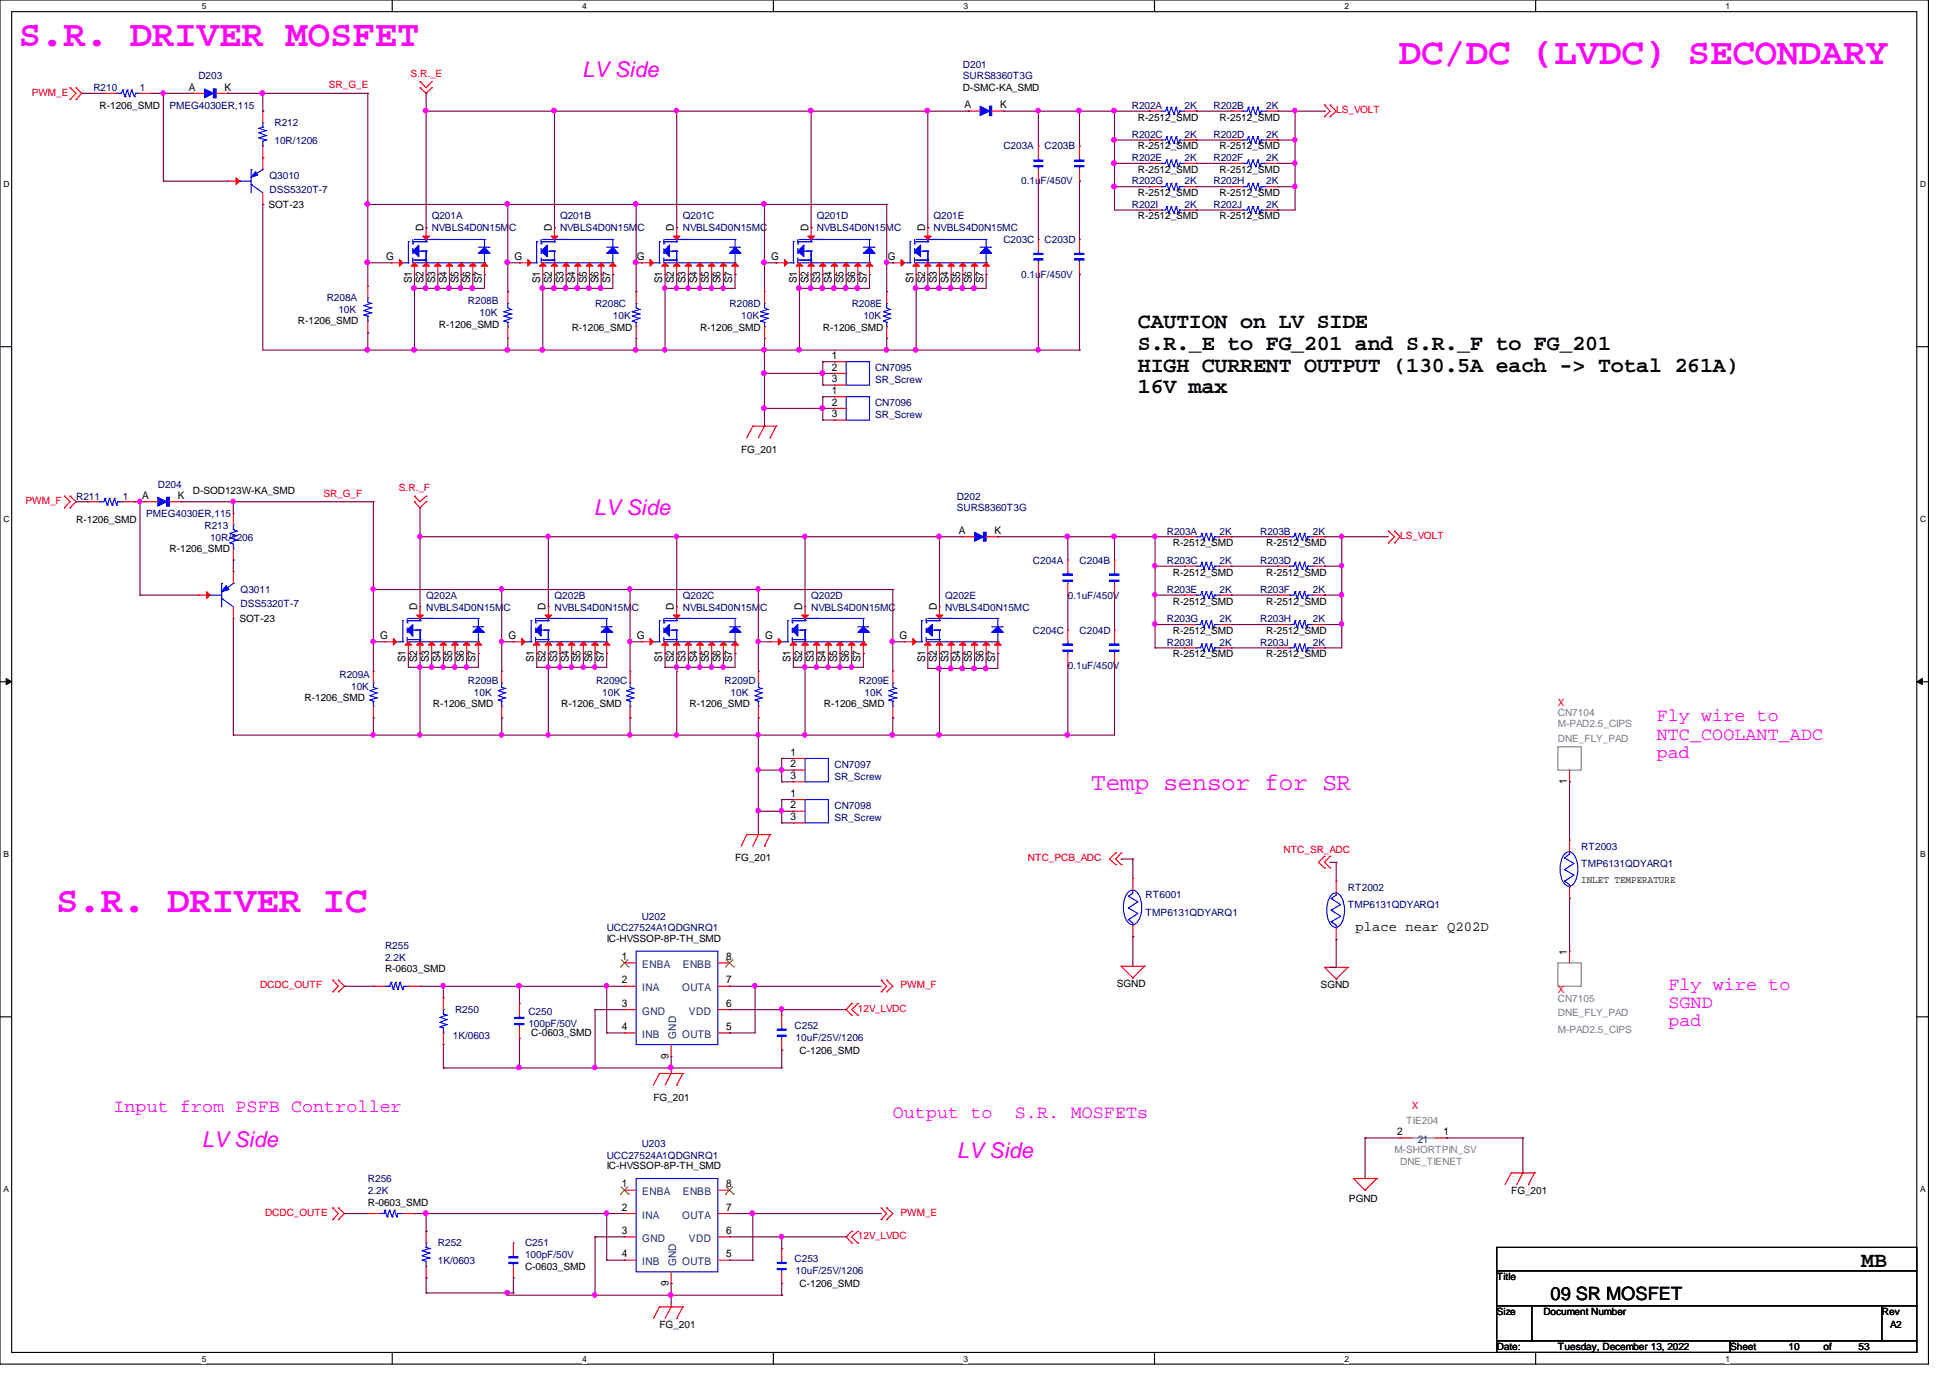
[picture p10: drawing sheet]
<svg xmlns="http://www.w3.org/2000/svg" width="297mm" height="210mm" viewBox="0 0 297 210" stroke-linecap="round" stroke-linejoin="round" font-family="sans-serif">
<defs><g id="words">
<g font-size="5.7" fill="#f0f">
<text x="2.9" y="7">S.R. DRIVER MOSFET</text>
<text x="213.2" y="9.7">DC/DC (LVDC) SECONDARY</text>
<text x="8.6" y="139">S.R. DRIVER IC</text>
</g>
<text font-size="3.7" fill="#f0f" x="166.3" y="120.3">Temp sensor for SR</text>
<g font-size="3.3" fill="#f0f">
<text x="88.7" y="11.8">LV Side</text>
<text x="90.5" y="78.4">LV Side</text>
<text x="30.7" y="174.8">LV Side</text>
<text x="145.8" y="176.4">LV Side</text>
</g>
<g font-size="3.3">
<text x="173.4" y="50">CAUTION on LV SIDE</text>
<text x="173.4" y="53.3">S.R._E to FG_201 and S.R._F to FG_201</text>
<text x="173.4" y="56.6">HIGH CURRENT OUTPUT (130.5A each -&gt; Total 261A)</text>
<text x="173.4" y="59.9">16V max</text>
<text x="283.6" y="193.1">MB</text>
</g>
<g font-size="2.8" fill="#f0f">
<text x="252.5" y="109.9">Fly wire to</text>
<text x="252.5" y="112.7">NTC_COOLANT_ADC</text>
<text x="252.5" y="115.5">pad</text>
<text x="254.3" y="150.8">Fly wire to</text>
<text x="254.3" y="153.6">SGND</text>
<text x="254.3" y="156.4">pad</text>
<text x="17.3" y="169.4">Input from PSFB Controller</text>
<text x="136.1" y="170.3">Output to</text>
<text x="154.7" y="170.3">S.R. MOSFETs</text>
</g>
<text font-size="2.8" x="236.3" y="198">09 SR MOSFET</text>
<text font-size="2.1" x="206.6" y="141.8">place near Q202D</text>
<g font-size="1.6">
<text x="28.8" y="13.8">A</text>
<text x="34.2" y="13.8">K</text>
<text x="147" y="16.5">A</text>
<text x="152.4" y="16.5">K</text>
<text x="64.5" y="35.2" transform="rotate(-90 64.5 35.2)">D</text>
<text x="84.1" y="35.2" transform="rotate(-90 84.1 35.2)">D</text>
<text x="102.7" y="35.2" transform="rotate(-90 102.7 35.2)">D</text>
<text x="123.2" y="35.2" transform="rotate(-90 123.2 35.2)">D</text>
<text x="141" y="35.2" transform="rotate(-90 141 35.2)">D</text>
<text x="58.8" y="39.6">G</text>
<text x="78.4" y="39.6">G</text>
<text x="97" y="39.6">G</text>
<text x="117.5" y="39.6">G</text>
<text x="135.3" y="39.6">G</text>
<text x="62.7" y="43.2" transform="rotate(-90 62.7 43.2)">S1</text>
<text x="64.5" y="43.2" transform="rotate(-90 64.5 43.2)">S2</text>
<text x="66.3" y="43.2" transform="rotate(-90 66.3 43.2)">S3</text>
<text x="68.1" y="43.2" transform="rotate(-90 68.1 43.2)">S4</text>
<text x="69.8" y="43.2" transform="rotate(-90 69.8 43.2)">S5</text>
<text x="71.6" y="43.2" transform="rotate(-90 71.6 43.2)">S6</text>
<text x="73.4" y="43.2" transform="rotate(-90 73.4 43.2)">S7</text>
<text x="82.3" y="43.2" transform="rotate(-90 82.3 43.2)">S1</text>
<text x="84.1" y="43.2" transform="rotate(-90 84.1 43.2)">S2</text>
<text x="85.9" y="43.2" transform="rotate(-90 85.9 43.2)">S3</text>
<text x="87.6" y="43.2" transform="rotate(-90 87.6 43.2)">S4</text>
<text x="89.4" y="43.2" transform="rotate(-90 89.4 43.2)">S5</text>
<text x="91.2" y="43.2" transform="rotate(-90 91.2 43.2)">S6</text>
<text x="93" y="43.2" transform="rotate(-90 93 43.2)">S7</text>
<text x="100.9" y="43.2" transform="rotate(-90 100.9 43.2)">S1</text>
<text x="102.7" y="43.2" transform="rotate(-90 102.7 43.2)">S2</text>
<text x="104.5" y="43.2" transform="rotate(-90 104.5 43.2)">S3</text>
<text x="106.3" y="43.2" transform="rotate(-90 106.3 43.2)">S4</text>
<text x="108" y="43.2" transform="rotate(-90 108 43.2)">S5</text>
<text x="109.8" y="43.2" transform="rotate(-90 109.8 43.2)">S6</text>
<text x="111.6" y="43.2" transform="rotate(-90 111.6 43.2)">S7</text>
<text x="121.4" y="43.2" transform="rotate(-90 121.4 43.2)">S1</text>
<text x="123.2" y="43.2" transform="rotate(-90 123.2 43.2)">S2</text>
<text x="125" y="43.2" transform="rotate(-90 125 43.2)">S3</text>
<text x="126.7" y="43.2" transform="rotate(-90 126.7 43.2)">S4</text>
<text x="128.5" y="43.2" transform="rotate(-90 128.5 43.2)">S5</text>
<text x="130.3" y="43.2" transform="rotate(-90 130.3 43.2)">S6</text>
<text x="132.1" y="43.2" transform="rotate(-90 132.1 43.2)">S7</text>
<text x="139.2" y="43.2" transform="rotate(-90 139.2 43.2)">S1</text>
<text x="141" y="43.2" transform="rotate(-90 141 43.2)">S2</text>
<text x="142.7" y="43.2" transform="rotate(-90 142.7 43.2)">S3</text>
<text x="144.5" y="43.2" transform="rotate(-90 144.5 43.2)">S4</text>
<text x="146.3" y="43.2" transform="rotate(-90 146.3 43.2)">S5</text>
<text x="148.1" y="43.2" transform="rotate(-90 148.1 43.2)">S6</text>
<text x="149.9" y="43.2" transform="rotate(-90 149.9 43.2)">S7</text>
<text x="126.7" y="54.7">1</text>
<text x="126.7" y="56.5">2</text>
<text x="126.7" y="58.3">3</text>
<text x="126.7" y="60">1</text>
<text x="126.7" y="61.8">2</text>
<text x="126.7" y="63.6">3</text>
<text x="21.7" y="76">A</text>
<text x="27.1" y="76">K</text>
<text x="146.1" y="81.4">A</text>
<text x="151.6" y="81.4">K</text>
<text x="63.6" y="93" transform="rotate(-90 63.6 93)">D</text>
<text x="83.1" y="93" transform="rotate(-90 83.1 93)">D</text>
<text x="102.7" y="93" transform="rotate(-90 102.7 93)">D</text>
<text x="122.3" y="93" transform="rotate(-90 122.3 93)">D</text>
<text x="142.7" y="93" transform="rotate(-90 142.7 93)">D</text>
<text x="57.9" y="97.4">G</text>
<text x="61.8" y="100.9" transform="rotate(-90 61.8 100.9)">S1</text>
<text x="63.6" y="100.9" transform="rotate(-90 63.6 100.9)">S2</text>
<text x="65.4" y="100.9" transform="rotate(-90 65.4 100.9)">S3</text>
<text x="67.1" y="100.9" transform="rotate(-90 67.1 100.9)">S4</text>
<text x="68.9" y="100.9" transform="rotate(-90 68.9 100.9)">S5</text>
<text x="70.7" y="100.9" transform="rotate(-90 70.7 100.9)">S6</text>
<text x="72.5" y="100.9" transform="rotate(-90 72.5 100.9)">S7</text>
<text x="77.5" y="97.4">G</text>
<text x="81.4" y="100.9" transform="rotate(-90 81.4 100.9)">S1</text>
<text x="83.1" y="100.9" transform="rotate(-90 83.1 100.9)">S2</text>
<text x="84.9" y="100.9" transform="rotate(-90 84.9 100.9)">S3</text>
<text x="86.7" y="100.9" transform="rotate(-90 86.7 100.9)">S4</text>
<text x="88.5" y="100.9" transform="rotate(-90 88.5 100.9)">S5</text>
<text x="90.3" y="100.9" transform="rotate(-90 90.3 100.9)">S6</text>
<text x="92" y="100.9" transform="rotate(-90 92 100.9)">S7</text>
<text x="97" y="97.4">G</text>
<text x="100.9" y="100.9" transform="rotate(-90 100.9 100.9)">S1</text>
<text x="102.7" y="100.9" transform="rotate(-90 102.7 100.9)">S2</text>
<text x="104.5" y="100.9" transform="rotate(-90 104.5 100.9)">S3</text>
<text x="106.3" y="100.9" transform="rotate(-90 106.3 100.9)">S4</text>
<text x="108" y="100.9" transform="rotate(-90 108 100.9)">S5</text>
<text x="109.8" y="100.9" transform="rotate(-90 109.8 100.9)">S6</text>
<text x="111.6" y="100.9" transform="rotate(-90 111.6 100.9)">S7</text>
<text x="116.6" y="97.4">G</text>
<text x="120.5" y="100.9" transform="rotate(-90 120.5 100.9)">S1</text>
<text x="122.3" y="100.9" transform="rotate(-90 122.3 100.9)">S2</text>
<text x="124" y="100.9" transform="rotate(-90 124 100.9)">S3</text>
<text x="125.8" y="100.9" transform="rotate(-90 125.8 100.9)">S4</text>
<text x="127.6" y="100.9" transform="rotate(-90 127.6 100.9)">S5</text>
<text x="129.4" y="100.9" transform="rotate(-90 129.4 100.9)">S6</text>
<text x="131.1" y="100.9" transform="rotate(-90 131.1 100.9)">S7</text>
<text x="137.1" y="97.4">G</text>
<text x="141" y="100.9" transform="rotate(-90 141 100.9)">S1</text>
<text x="142.7" y="100.9" transform="rotate(-90 142.7 100.9)">S2</text>
<text x="144.5" y="100.9" transform="rotate(-90 144.5 100.9)">S3</text>
<text x="146.3" y="100.9" transform="rotate(-90 146.3 100.9)">S4</text>
<text x="148.1" y="100.9" transform="rotate(-90 148.1 100.9)">S5</text>
<text x="149.9" y="100.9" transform="rotate(-90 149.9 100.9)">S6</text>
<text x="151.6" y="100.9" transform="rotate(-90 151.6 100.9)">S7</text>
<text x="120.5" y="115.1">1</text>
<text x="120.5" y="116.9">2</text>
<text x="120.5" y="118.7">3</text>
<text x="238.8" y="119.5" transform="rotate(-90 238.8 119.5)">1</text>
<text x="120.5" y="121.4">1</text>
<text x="120.5" y="123.2">2</text>
<text x="120.5" y="125">3</text>
<text x="94.7" y="146.3">1</text>
<text x="94.7" y="149.9">2</text>
<text x="110.7" y="146.3">8</text>
<text x="110.7" y="149.9">7</text>
<text x="238.8" y="145.5" transform="rotate(-90 238.8 145.5)">1</text>
<text x="94.7" y="153.4">3</text>
<text x="110.7" y="153.4">6</text>
<text x="94.7" y="157">4</text>
<text x="101.9" y="161.3" transform="rotate(-90 101.9 161.3)">9</text>
<text x="110.7" y="157">5</text>
<text x="212.9" y="173">2</text>
<text x="220" y="173">1</text>
<text x="94.7" y="180.9">1</text>
<text x="94.7" y="184.5">2</text>
<text x="110.7" y="180.9">8</text>
<text x="110.7" y="184.5">7</text>
<text x="94.7" y="188">3</text>
<text x="94.7" y="191.6">4</text>
<text x="110.7" y="188">6</text>
<text x="110.7" y="191.6">5</text>
<text x="101.9" y="195.9" transform="rotate(-90 101.9 195.9)">9</text>
</g>
<g font-size="1.6" fill="#004080">
<text x="97.9" y="147.5">ENBA</text>
<text x="104.1" y="147.5">ENBB</text>
<text x="97.9" y="154.6">GND</text>
<text x="97.9" y="151">INA</text>
<text x="104" y="151">OUTA</text>
<text x="105" y="154.6">VDD</text>
<text x="97.9" y="158.2">INB</text>
<text x="103" y="158.2" transform="rotate(-90 103 158.2)">GND</text>
<text x="104" y="158.2">OUTB</text>
<text x="216.1" y="174.2">21</text>
<text x="97.9" y="182.1">ENBA</text>
<text x="97.9" y="185.7">INA</text>
<text x="104" y="185.7">OUTA</text>
<text x="104.1" y="182.1">ENBB</text>
<text x="97.9" y="189.2">GND</text>
<text x="105" y="189.2">VDD</text>
<text x="97.9" y="192.8">INB</text>
<text x="103" y="192.9" transform="rotate(-90 103 192.9)">GND</text>
<text x="104" y="192.8">OUTB</text>
</g>
<g font-size="1.5" fill="#f00">
<text x="62.6" y="11.8">S.R._E</text>
<text x="4.8" y="14.6">PWM_E</text>
<text x="50.1" y="13.5">SR_G_E</text>
<text x="203.6" y="17.3">LS_VOLT</text>
<text x="3.9" y="76.8">PWM_F</text>
<text x="49.3" y="75.7">SR_G_F</text>
<text x="60.8" y="74.8">S.R._F</text>
<text x="213.4" y="82.1">LS_VOLT</text>
<text x="237.4" y="107.6">X</text>
<text x="156.6" y="131.2">NTC_PCB_ADC</text>
<text x="195.6" y="130">NTC_SR_ADC</text>
<text x="39.6" y="150.6">DCDC_OUTF</text>
<text x="130.7" y="154.2">12V_LVDC</text>
<text x="137.2" y="150.6">PWM_F</text>
<text x="237.4" y="151.3">X</text>
<text x="215.1" y="168.9">X</text>
<text x="40.4" y="185.3">DCDC_OUTE</text>
<text x="137.2" y="185.3">PWM_E</text>
<text x="130.7" y="188.8">12V_LVDC</text>
</g>
<g font-size="1.5" fill="#000080">
<text x="146.7" y="10.3">D201</text>
<text x="14.2" y="13.9">R210</text>
<text x="21.3" y="13.9">1</text>
<text x="25.8" y="16.6">PMEG4030ER,115</text>
<text x="30.2" y="12.1">D203</text>
<text x="146.7" y="12.1">SURS8360T3G</text>
<text x="172.5" y="16.6">R202A</text>
<text x="180.5" y="16.6">2K</text>
<text x="184.9" y="16.6">R202B</text>
<text x="193" y="16.6">2K</text>
<text x="41.8" y="19.2">R212</text>
<text x="41.8" y="21.9">10R/1206</text>
<text x="152.9" y="22.8">C203A</text>
<text x="159.2" y="22.8">C203B</text>
<text x="172.5" y="21">R202C</text>
<text x="180.5" y="21">2K</text>
<text x="184.9" y="21">R202D</text>
<text x="193" y="21">2K</text>
<text x="41.1" y="27.3">Q3010</text>
<text x="41.1" y="29.4">DSS5320T-7</text>
<text x="155.6" y="28.1">0.1uF/450V</text>
<text x="172.5" y="28.1">R202G</text>
<text x="172.5" y="24.6">R202E</text>
<text x="180.5" y="28.1">2K</text>
<text x="180.5" y="24.6">2K</text>
<text x="184.9" y="28.1">R202H</text>
<text x="184.9" y="24.6">R202F</text>
<text x="193" y="28.1">2K</text>
<text x="193" y="24.6">2K</text>
<text x="65.8" y="33.4">Q201A</text>
<text x="65.8" y="35.2">NVBLS4D0N15MC</text>
<text x="85.3" y="33.4">Q201B</text>
<text x="85.3" y="35.2">NVBLS4D0N15MC</text>
<text x="104.1" y="33.4">Q201C</text>
<text x="104.1" y="35.2">NVBLS4D0N15MC</text>
<text x="124.5" y="33.4">Q201D</text>
<text x="124.5" y="35.2">NVBLS4D0N15MC</text>
<text x="142.2" y="33.4">Q201E</text>
<text x="142.2" y="35.2">NVBLS4D0N15MC</text>
<text x="172.5" y="31.7">R202I</text>
<text x="180.5" y="31.7">2K</text>
<text x="184.9" y="31.7">R202J</text>
<text x="193" y="31.7">2K</text>
<text x="152.9" y="37">C203C</text>
<text x="159.2" y="37">C203D</text>
<text x="49.8" y="45.9">R208A</text>
<text x="51.6" y="47.7">10K</text>
<text x="71.3" y="46.4">R208B</text>
<text x="90.7" y="46.8">R208C</text>
<text x="111.2" y="46.8">R208D</text>
<text x="129.8" y="46.8">R208E</text>
<text x="155.6" y="42.3">0.1uF/450V</text>
<text x="73.1" y="48.2">10K</text>
<text x="93.4" y="48.6">10K</text>
<text x="112.9" y="48.6">10K</text>
<text x="131.6" y="48.6">10K</text>
<text x="133.4" y="56.6">CN7095</text>
<text x="133.4" y="58.3">SR_Screw</text>
<text x="133.4" y="61.9">CN7096</text>
<text x="133.4" y="63.7">SR_Screw</text>
<text x="11.6" y="76.1">R211</text>
<text x="18.7" y="76.1">1</text>
<text x="24" y="74.3">D204</text>
<text x="145.8" y="76.1">D202</text>
<text x="145.8" y="77.9">SURS8360T3G</text>
<text x="22.3" y="78.8">PMEG4030ER,115</text>
<text x="31.2" y="80.6">R213</text>
<text x="32" y="82.4">10R/1206</text>
<text x="177.8" y="81.4">R203A</text>
<text x="185.8" y="81.4">2K</text>
<text x="192" y="81.4">R203B</text>
<text x="200.1" y="81.4">2K</text>
<text x="157.4" y="85.9">C204A</text>
<text x="164.5" y="85.9">C204B</text>
<text x="177.8" y="85.9">R203C</text>
<text x="185.8" y="85.9">2K</text>
<text x="192" y="85.9">R203D</text>
<text x="200.1" y="85.9">2K</text>
<text x="36.7" y="90.3">Q3011</text>
<text x="36.7" y="92.5">DSS5320T-7</text>
<text x="64.9" y="91.3">Q202A</text>
<text x="64.9" y="93">NVBLS4D0N15MC</text>
<text x="84.5" y="91.3">Q202B</text>
<text x="84.5" y="93">NVBLS4D0N15MC</text>
<text x="104.1" y="91.3">Q202C</text>
<text x="104.1" y="93">NVBLS4D0N15MC</text>
<text x="123.6" y="91.3">Q202D</text>
<text x="123.6" y="93">NVBLS4D0N15MC</text>
<text x="144" y="91.3">Q202E</text>
<text x="144" y="93">NVBLS4D0N15MC</text>
<text x="162.7" y="91.3">0.1uF/450V</text>
<text x="177.8" y="94.8">R203G</text>
<text x="177.8" y="90.3">R203E</text>
<text x="185.8" y="94.8">2K</text>
<text x="185.8" y="90.3">2K</text>
<text x="192" y="94.8">R203H</text>
<text x="192" y="90.3">R203F</text>
<text x="200.1" y="94.8">2K</text>
<text x="200.1" y="90.3">2K</text>
<text x="157.4" y="96.6">C204C</text>
<text x="162.7" y="101.9">0.1uF/450V</text>
<text x="164.5" y="96.6">C204D</text>
<text x="177.8" y="98.4">R203I</text>
<text x="185.8" y="98.4">2K</text>
<text x="192" y="98.4">R203J</text>
<text x="200.1" y="98.4">2K</text>
<text x="51.7" y="103.3">R209A</text>
<text x="53.5" y="105.1">10K</text>
<text x="71.3" y="104.2">R209B</text>
<text x="72.2" y="106">10K</text>
<text x="90.8" y="104.2">R209C</text>
<text x="91.8" y="106">10K</text>
<text x="110.4" y="104.2">R209D</text>
<text x="111.3" y="106">10K</text>
<text x="130.9" y="104.2">R209E</text>
<text x="131.7" y="106">10K</text>
<text x="127.2" y="117">CN7097</text>
<text x="127.2" y="118.8">SR_Screw</text>
<text x="127.2" y="123.3">CN7098</text>
<text x="127.2" y="125.1">SR_Screw</text>
<text x="241" y="129.5">RT2003</text>
<text x="174.6" y="136.9">RT6001</text>
<text x="205.4" y="135.7">RT2002</text>
<text x="241" y="132.2">TMP6131QDYARQ1</text>
<text x="92.5" y="141.9">UCC27524A1QDGNRQ1</text>
<text x="97.8" y="140.1">U202</text>
<text x="174.6" y="139.6">TMP6131QDYARQ1</text>
<text x="205.4" y="138.3">TMP6131QDYARQ1</text>
<text x="58.7" y="144.6">R255</text>
<text x="58.7" y="146.4">2.2K</text>
<text x="69.3" y="154.3">R250</text>
<text x="80.5" y="154.7">C250</text>
<text x="69" y="158.2">1K/0603</text>
<text x="80.5" y="156.5">100pF/50V</text>
<text x="121.1" y="156.8">C252</text>
<text x="121.2" y="158.6">10uF/25V/1206</text>
<text x="92.5" y="176.6">UCC27524A1QDGNRQ1</text>
<text x="97.8" y="174.8">U203</text>
<text x="56" y="180.2">R256</text>
<text x="56" y="181.9">2.2K</text>
<text x="66.7" y="189.9">R252</text>
<text x="80" y="189.9">C251</text>
<text x="80" y="191.7">100pF/50V</text>
<text x="66.7" y="192.6">1K/0603</text>
<text x="121.1" y="192.4">C253</text>
<text x="121.2" y="194.1">10uF/25V/1206</text>
</g>
<g font-size="1.5">
<text x="15.2" y="16.6">R-1206_SMD</text>
<text x="146.7" y="13.9">D-SMC-KA_SMD</text>
<text x="173.4" y="18.4">R-2512_SMD</text>
<text x="173.4" y="22.8">R-2512_SMD</text>
<text x="185.8" y="18.4">R-2512_SMD</text>
<text x="185.8" y="22.8">R-2512_SMD</text>
<text x="173.4" y="29.9">R-2512_SMD</text>
<text x="173.4" y="26.3">R-2512_SMD</text>
<text x="185.8" y="29.9">R-2512_SMD</text>
<text x="185.8" y="26.3">R-2512_SMD</text>
<text x="40.9" y="31.7">SOT-23</text>
<text x="173.4" y="33.4">R-2512_SMD</text>
<text x="185.8" y="33.4">R-2512_SMD</text>
<text x="45.4" y="49.4">R-1206_SMD</text>
<text x="66.9" y="50">R-1206_SMD</text>
<text x="87.1" y="50.4">R-1206_SMD</text>
<text x="106.7" y="50.4">R-1206_SMD</text>
<text x="125.4" y="50.4">R-1206_SMD</text>
<text x="112.9" y="69">FG_201</text>
<text x="29.4" y="75.3">D-SOD123W-KA_SMD</text>
<text x="11.6" y="79.7">R-1206_SMD</text>
<text x="178.7" y="83.2">R-2512_SMD</text>
<text x="193" y="83.2">R-2512_SMD</text>
<text x="25.8" y="84.2">R-1206_SMD</text>
<text x="178.7" y="87.7">R-2512_SMD</text>
<text x="193" y="87.7">R-2512_SMD</text>
<text x="36.5" y="94.8">SOT-23</text>
<text x="178.7" y="92.1">R-2512_SMD</text>
<text x="193" y="92.1">R-2512_SMD</text>
<text x="178.7" y="100.2">R-2512_SMD</text>
<text x="178.7" y="96.6">R-2512_SMD</text>
<text x="193" y="100.2">R-2512_SMD</text>
<text x="193" y="96.6">R-2512_SMD</text>
<text x="46.4" y="106.8">R-1206_SMD</text>
<text x="66" y="107.8">R-1206_SMD</text>
<text x="85.5" y="107.8">R-1206_SMD</text>
<text x="105.1" y="107.8">R-1206_SMD</text>
<text x="125.6" y="107.8">R-1206_SMD</text>
<text x="112" y="131.2">FG_201</text>
<text x="241" y="134.6">INLET TEMPERATURE</text>
<text x="92.5" y="143.5">IC-HVSSOP-8P-TH_SMD</text>
<text x="58.7" y="148.2">R-0603_SMD</text>
<text x="170.2" y="150.5">SGND</text>
<text x="201.3" y="150.6">SGND</text>
<text x="80.9" y="157.9">C-0603_SMD</text>
<text x="121.8" y="160.6">C-1206_SMD</text>
<text x="99.6" y="167.7">FG_201</text>
<text x="92.5" y="178.1">IC-HVSSOP-8P-TH_SMD</text>
<text x="56" y="183.7">R-0603_SMD</text>
<text x="205.6" y="183.1">PGND</text>
<text x="230.3" y="181.9">FG_201</text>
<text x="80" y="193.5">C-0603_SMD</text>
<text x="121.8" y="196.2">C-1206_SMD</text>
<text x="228.1" y="195.1">Title</text>
<text x="100.5" y="202.4">FG_201</text>
<text x="228.1" y="200.4">Size</text>
<text x="235.2" y="200.4">Document Number</text>
<text x="286.8" y="200.4">Rev</text>
<text x="288" y="202.4">A2</text>
<text x="228.1" y="205.7">Date:</text>
<text x="237.4" y="205.7">Tuesday, December 13, 2022</text>
<text x="263.6" y="205.7">Sheet</text>
<text x="272.5" y="205.7">10</text>
<text x="277.9" y="205.7">of</text>
<text x="283.2" y="205.7">53</text>
</g>
<g font-size="1.5" fill="#808080">
<text x="237.4" y="109.1">CN7104</text>
<text x="237.4" y="113.1">DNE_FLY_PAD</text>
<text x="237.4" y="110.8">M-PAD2.5_CIPS</text>
<text x="237.4" y="152.7">CN7105</text>
<text x="237.4" y="154.9">DNE_FLY_PAD</text>
<text x="237.4" y="157.4">M-PAD2.5_CIPS</text>
<text x="214.3" y="171.3">TIE204</text>
<text x="212.5" y="175.7">M-SHORTPIN_SV</text>
<text x="213.4" y="177.5">DNE_TIENET</text>
</g>
<g font-size="1.3">
<text x="30.7" y="1.4">5</text>
<text x="88.7" y="1.4">4</text>
<text x="146.8" y="1.4">3</text>
<text x="204.9" y="1.4">2</text>
<text x="263" y="1.4">1</text>
<text x=".5" y="28.4">D</text>
<text x="292.6" y="28.4">D</text>
<text x=".5" y="79.5">C</text>
<text x="292.6" y="79.5">C</text>
<text x=".5" y="130.6">B</text>
<text x="292.6" y="130.6">B</text>
<text x=".5" y="181.6">A</text>
<text x="292.6" y="181.6">A</text>
<text x="30.7" y="207.5">5</text>
<text x="88.7" y="207.5">4</text>
<text x="146.8" y="207.5">3</text>
<text x="204.9" y="207.5">2</text>
<text x="263" y="207.5">1</text>
</g>
</g></defs>
<path d="M0 0h293.9v207.9h-293.9zM1.8 1.8h290.3v204.3h-290.3z" fill="none" stroke="#000" stroke-width=".17"/>
<g fill="#fff">
<path d="M30.7 .3h.7v1.4h-.7z"/>
<path d="M30.7 206.3h.7v1.5h-.7z"/>
</g>
<path d="M59.8 0v1.8M59.8 206.1v1.8" fill="none" stroke="#000" stroke-width=".17"/>
<g fill="#fff">
<path d="M88.7 .3h.7v1.4h-.7z"/>
<path d="M88.7 206.3h.7v1.5h-.7z"/>
</g>
<path d="M117.9 0v1.8M117.9 206.1v1.8" fill="none" stroke="#000" stroke-width=".17"/>
<g fill="#fff">
<path d="M146.8 .3h.7v1.4h-.7z"/>
<path d="M146.8 206.3h.7v1.5h-.7z"/>
</g>
<path d="M175.9 0v1.8M175.9 206.1v1.8" fill="none" stroke="#000" stroke-width=".17"/>
<g fill="#fff">
<path d="M204.9 .3h.7v1.4h-.7z"/>
<path d="M204.9 206.3h.7v1.5h-.7z"/>
</g>
<path d="M234 0v1.8M234 206.1v1.8" fill="none" stroke="#000" stroke-width=".17"/>
<g fill="#fff">
<path d="M263 .3h.7v1.4h-.7z"/>
<path d="M263 206.3h.7v1.5h-.7z"/>
<path d="M.5 27.3h.9v1.4h-.9z"/>
<path d="M292.6 27.3h.9v1.4h-.9z"/>
<path d="M.5 78.3h.9v1.5h-.9z"/>
<path d="M292.6 78.3h.9v1.5h-.9z"/>
</g>
<path d="M0 52.8h1.8M292.1 52.8h1.8" fill="none" stroke="#000" stroke-width=".17"/>
<g fill="#fff">
<path d="M.5 129.4h.9v1.4h-.9z"/>
<path d="M292.6 129.4h.9v1.4h-.9z"/>
</g>
<path d="M0 103.9h1.8M292.1 103.9h1.8" fill="none" stroke="#000" stroke-width=".17"/>
<path d="M.9 103.4l.9 .5-.9 .4zM292.1 103.9l.8-.5v.9z" fill="#000"/>
<path d="M.9 103.4l.9 .5-.9 .4zM292.1 103.9l.8-.5v.9z" fill="none" stroke="#000" stroke-width=".15"/>
<g fill="#fff">
<path d="M.5 180.4h.8v1.5h-.8z"/>
<path d="M292.6 180.4h.8v1.5h-.8z"/>
</g>
<path d="M0 154.9h1.8M292.1 154.9h1.8M228.1 190.1h64v3.5h-64zM228.1 193.6h64v5.4h-64zM228.1 199h5.3v5.3h-5.3zM233.4 199h53.4v5.3h-53.4zM286.8 199h5.3v5.3h-5.3zM228.1 204.3h35.6v1.8h-35.6zM263.7 204.3h28.4v1.8h-28.4z" fill="none" stroke="#000" stroke-width=".17"/>
<g fill="none" stroke="#f00" stroke-width=".17">
<path d="M10.7 13.4h.1M10.7 15.2h.1M10.7 13.4l.9 .8-.9 1M11.6 15.2h.1M11.6 13.4h.1M11.6 13.4l.8 .8-.8 1M64 13.4h.1M64 12.4h.1M64 13.4l.9 .8 .9-.8M64 12.4l.9 1 .9-1M65.8 13.4h.1M65.8 12.4h.1"/>
<path d="M201.8 17.8h.1M201.8 16h.1M201.8 16l.9 .9-.9 .9M202.7 17.8h.1M202.7 16h.1M202.7 16l.9 .9-.9 .9M175.2 32h.1M175.2 32h1.8M180.5 32h1.8M182.3 32h.1M9.8 75.6h.1M9.8 77.4h.1"/>
<path d="M9.8 75.6l.9 .9-.9 .9M10.7 77.4h.1M10.7 75.6h.1M10.7 75.6l.9 .9-.9 .9M63.2 76.5h.1M63.2 75.6h.1M63.2 76.5l.8 .9 .9-.9M63.2 75.6l.8 .9 .9-.9M64.9 76.5h.1M64.9 75.6h.1M114.7 64.9h.1M114.7 64.9l-.9 1.8"/>
<path d="M114.7 64.9h3.6M116.5 64.9h.1M116.5 64.9l-.9 1.8M117.3 66.7h.1M118.3 64.9h.1M118.3 64.9l-1 1.8M211.6 82.7h.1M211.6 80.9h.1M211.6 80.9l.9 .9-.9 .9M212.5 82.7h.1M212.5 80.9h.1M212.5 80.9l.9 .9-.9 .9"/>
<path d="M113.8 127.2h.1M113.8 127.2l-.9 1.7M113.8 127.2h3.5M115.6 127.2h.1M115.6 127.2l-.9 1.7M116.5 128.9h.1M117.3 127.2h.1M117.3 127.2l-.8 1.7M170 130h.1M170 131.7h.1M170 130l-.9 .9 .9 .8M170.9 130h.1"/>
<path d="M170.9 131.7h.1M170.9 130l-.9 .9 .9 .8M201.8 130.5h.1M201.8 132.2h.1M201.8 130.5l-.9 .9 .9 .8M202.7 130.5h.1M202.7 132.2h.1M202.7 130.5l-.9 .9 .9 .8M50.7 149.4h.1M50.7 151.1h.1M50.7 149.4l.9 .9-.9 .8M51.6 151.1h.1"/>
<path d="M51.6 149.4h.1M51.6 149.4l.9 .9-.9 .8M129.8 154.7h.1M129.8 152.9h.1M129.8 152.9l-.9 .9 .9 .9M130.7 152.9h.1M130.7 154.7h.1M130.7 152.9l-.9 .9 .9 .9M134.3 151.1h.1M134.3 149.4h.1M134.3 149.4l.8 .9-.8 .8M135.1 151.1h.1"/>
<path d="M135.1 149.4h.1M135.1 149.4l1 .9-1 .8M170.9 147.2h.1M170.9 147.2h3.5M170.9 147.2l1.7 1.8M172.6 149h.1M174.4 147.2h.1M174.4 147.2l-1.8 1.8M201.8 147.4h.1M201.8 147.4h3.6M201.8 147.4l1.8 1.8M203.6 149.2h.1"/>
<path d="M205.4 147.4h.1M205.4 147.4l-1.8 1.8M100.5 163.6h.1M100.5 163.6l-.9 1.8M100.5 163.6h3.6M102.3 163.6h.1M102.3 163.6l-1 1.8M103.1 165.4h.1M104.1 163.6h.1M104.1 163.6l-1 1.8M206.2 179.6h.1M206.2 179.6h3.6"/>
<path d="M206.2 179.6l1.8 1.8M209.8 179.6h.1M209.8 179.6l-1.8 1.8M230.3 178.7h.1M230.3 178.7l-.9 1.8M230.3 178.7h3.5M232.1 178.7h.1M232.1 178.7l-1 1.8M233.8 178.7h.1M233.8 178.7l-.9 1.8M50.7 184.1h.1M50.7 185.8h.1"/>
<path d="M50.7 184.1l.9 .8-.9 .9M51.6 185.8h.1M51.6 184.1h.1M51.6 184.1l.9 .8-.9 .9M100.5 199.1h.1M100.5 199.1l-.9 1.8M100.5 199.1h3.6M102.3 199.1h.1M102.3 199.1l-1 1.8M104.1 199.1h.1M104.1 199.1l-1 1.8M129.8 189.4h.1"/>
<path d="M129.8 187.6h.1M129.8 187.6l-.9 .9 .9 .9M130.7 187.6h.1M130.7 189.4h.1M130.7 187.6l-.9 .9 .9 .9M134.3 185.8h.1M134.3 184.1h.1M134.3 184.1l.8 .8-.8 .9M135.1 185.8h.1M135.1 184.1h.1M135.1 184.1l1 .8-1 .9M208 181.4h.1"/>
<path d="M232.9 180.5h.1M103.1 200.9h.1"/>
</g>
<g fill="none" stroke="#00f" stroke-width=".17">
<path d="M177 32h.1M177.8 31.5h.1M177.8 31.5l.3 1M177.8 31.5l-.2 .5h-.6M178.1 32.5h.1M178.5 31.5h.1M178.5 31.5l-.4 1M178.5 31.5l.4 1M178.9 32.5h.1M179.2 31.5h.1M179.2 31.5l-.3 1M179.2 31.5l.4 1"/>
<path d="M179.6 32.5h.1M179.7 32h.1M179.7 32h.8M179.7 32l-.1 .5M180.5 32h.1M169.8 98.1h.1M169.8 97.8v.3"/>
</g>
<path d="M169.1 99.1h1.4v.1h-1.4z" fill-rule="evenodd" fill="#00f"/>
<path d="M169.1 99.1h1.4v.1h-1.4zM169.8 99.2h.1M169.8 99.2v.4" fill="none" stroke="#00f" stroke-width=".17"/>
<path d="M169.1 98.1h1.4v.2h-1.4z" fill-rule="evenodd" fill="#00f"/>
<g fill="none" stroke="#00f" stroke-width=".17">
<path d="M62.2 36.8h.1M62.2 36.8v3.2M62.9 36.8h.1M62.9 37.2h.1M62.9 38.6h.1M62.9 36.8h2M62.9 39.6h2M62.9 36.5v.7M62.9 37.8v.8M62.9 39.3v.7M63.2 36.8h.1M63.2 36.5h10.6"/>
<path d="M63.8 38.3h1.1M64.7 39.6h.1M64.9 36.8h.1M64.9 38.3h.1M64.9 39.6h.1M64.9 36.5v.3M64.9 38.3v1.7M66.7 36.5h.1M70.3 36.5h.1M72.9 37.7h1.6M73.8 36.5h.1M73.8 36.5v3.5"/>
<path d="M74.5 37.7h.1M61.4 40h.8M62.2 40h.1M62.9 40h.1M63.2 40h10.6M64.9 40h.1M66.7 40h.1M70.3 40h.1M73.8 40h.1M169.1 98.1h1.4v.2h-1.4z"/>
</g>
<path d="M169.8 96h.1M169.8 96v1.8M169.8 99.6v1.7M169.8 101.3h.1" fill="none" stroke="#f00" stroke-width=".17"/>
<path d="M62.9 38.3l.9-1v1.8z" fill="#00f"/>
<path d="M62.9 38.3l.9-1v1.8z" fill="none" stroke="#00f" stroke-width=".17"/>
<path d="M72.9 38.6l.9-.9 .9 .9z" fill="#00f"/>
<path d="M72.9 38.6l.9-.9 .9 .9z" fill="none" stroke="#00f" stroke-width=".17"/>
<path d="M60.9 39.5l.5 .5-.5 .6z" fill="#f00"/>
<path d="M60.9 39.5l.5 .5-.5 .6zM59.6 40h.1M59.6 40h1.8" fill="none" stroke="#f00" stroke-width=".17"/>
<path d="M64.4 36h1l-.5 .5z" fill="#f00"/>
<path d="M64.4 36h1l-.5 .5zM64.9 34.7h.1M64.9 34.7v1.8" fill="none" stroke="#f00" stroke-width=".17"/>
<path d="M71.5 40.6l.6-.6 .5 .6z" fill="#f00"/>
<path d="M71.5 40.6l.6-.6 .5 .6zM72.1 41.8h.1M72.1 40v1.8" fill="none" stroke="#f00" stroke-width=".17"/>
<path d="M73.3 40.6l.5-.6 .5 .6z" fill="#f00"/>
<path d="M73.3 40.6l.5-.6 .5 .6zM73.8 41.8h.1M73.8 40v1.8" fill="none" stroke="#f00" stroke-width=".17"/>
<path d="M64.4 40.6l.5-.6 .5 .6z" fill="#f00"/>
<path d="M64.4 40.6l.5-.6 .5 .6zM64.9 41.8h.1M64.9 40v1.8" fill="none" stroke="#f00" stroke-width=".17"/>
<path d="M66.2 40.6l.5-.6 .5 .6z" fill="#f00"/>
<path d="M66.2 40.6l.5-.6 .5 .6zM66.7 41.8h.1M66.7 40v1.8" fill="none" stroke="#f00" stroke-width=".17"/>
<path d="M68 40.6l.5-.6 .5 .6z" fill="#f00"/>
<path d="M68 40.6l.5-.6 .5 .6zM68.5 41.8h.1M68.5 40v1.8" fill="none" stroke="#f00" stroke-width=".17"/>
<path d="M69.8 40.6l.5-.6 .5 .6z" fill="#f00"/>
<path d="M69.8 40.6l.5-.6 .5 .6zM70.3 41.8h.1M70.3 40v1.8" fill="none" stroke="#f00" stroke-width=".17"/>
<path d="M63.2 40l.5 .6h-1z" fill="#f00"/>
<path d="M63.2 40l.5 .6h-1zM63.2 41.8h.1M63.2 40v1.8" fill="none" stroke="#f00" stroke-width=".17"/>
<path d="M150.8 16.2h.3v1.4h-.3z" fill-rule="evenodd" fill="#00f"/>
<path d="M150.8 16.2h.3v1.4h-.3z" fill="none" stroke="#00f" stroke-width=".17"/>
<path d="M149.4 16.2l1.4 .7-1.4 .7z" fill-rule="evenodd" fill="#00f"/>
<g fill="none" stroke="#00f" stroke-width=".17">
<path d="M149.4 16.2l1.4 .7-1.4 .7zM60.5 97.8h.9M61.4 97.8h.1M61.4 94.6h.1M61.4 94.6v3.2M62.1 94.6h.1M62.1 94.9h.1M62.1 97.8h.1M62.1 96.4h.1M62.1 94.6h1.9M62.1 97.5h1.9M62.1 94.2v.7"/>
<path d="M62.1 95.7v.7M62.1 97.1v.7M62.2 94.6h.1M62.2 97.8h10.7M62.2 94.2h10.7M62.9 96h1.1M63.8 97.5h.1M64 94.6h.1M64 96h.1M64 97.8h.1M64 97.5h.1M64 94.2v.4"/>
<path d="M64 96v1.8M65.8 94.2h.1M65.8 97.8h.1M69.3 97.8h.1M69.3 94.2h.1M72.1 95.5h1.5M72.9 97.8h.1M72.9 94.2h.1M72.9 94.2v3.6M73.6 95.5h.1"/>
</g>
<path d="M147.6 16.9h.1M147.6 16.9h1.8M151.1 16.9h1.8M152.9 16.9h.1" fill="none" stroke="#f00" stroke-width=".17"/>
<path d="M62.1 96l.8-.8v1.7z" fill="#00f"/>
<path d="M62.1 96l.8-.8v1.7z" fill="none" stroke="#00f" stroke-width=".17"/>
<path d="M72.9 95.5l.9 .9h-1.7z" fill="#00f"/>
<path d="M72.9 95.5l.9 .9h-1.7z" fill="none" stroke="#00f" stroke-width=".17"/>
<path d="M59.9 97.3l.6 .5-.6 .5z" fill="#f00"/>
<path d="M58.7 97.8h.1M58.7 97.8h1.8M59.9 97.3l.6 .5-.6 .5z" fill="none" stroke="#f00" stroke-width=".17"/>
<path d="M63.5 93.7h1l-.5 .5z" fill="#f00"/>
<path d="M63.5 93.7h1l-.5 .5zM64 92.5h.1M64 92.5v1.7" fill="none" stroke="#f00" stroke-width=".17"/>
<path d="M70.6 98.3l.5-.5 .5 .5z" fill="#f00"/>
<path d="M70.6 98.3l.5-.5 .5 .5zM71.1 99.6h.1M71.1 97.8v1.8" fill="none" stroke="#f00" stroke-width=".17"/>
<path d="M72.4 98.3l.5-.5 .5 .5z" fill="#f00"/>
<path d="M72.4 98.3l.5-.5 .5 .5zM72.9 99.6h.1M72.9 97.8v1.8" fill="none" stroke="#f00" stroke-width=".17"/>
<path d="M63.5 98.3l.5-.5 .5 .5z" fill="#f00"/>
<path d="M63.5 98.3l.5-.5 .5 .5zM64 99.6h.1M64 97.8v1.8" fill="none" stroke="#f00" stroke-width=".17"/>
<path d="M65.3 98.3l.5-.5 .5 .5z" fill="#f00"/>
<path d="M65.3 98.3l.5-.5 .5 .5zM65.8 99.6h.1M65.8 97.8v1.8" fill="none" stroke="#f00" stroke-width=".17"/>
<path d="M67.1 98.3l.5-.5 .5 .5z" fill="#f00"/>
<path d="M67.1 98.3l.5-.5 .5 .5zM67.6 99.6h.1M67.6 97.8v1.8" fill="none" stroke="#f00" stroke-width=".17"/>
<path d="M68.8 98.3l.5-.5 .5 .5z" fill="#f00"/>
<path d="M68.8 98.3l.5-.5 .5 .5zM69.3 99.6h.1M69.3 97.8v1.8" fill="none" stroke="#f00" stroke-width=".17"/>
<path d="M62.2 97.8l.5 .5h-1z" fill="#f00"/>
<path d="M62.2 97.8l.5 .5h-1zM62.2 99.6h.1M62.2 97.8v1.8" fill="none" stroke="#f00" stroke-width=".17"/>
<g fill="none" stroke="#00f" stroke-width=".17">
<path d="M139.6 97.8h.9M140.5 97.8h.1M140.5 94.6h.1M140.5 94.6v3.2M141.1 94.6h.1M141.1 94.9h.1M141.1 97.8h.1M141.1 96.4h.1M141.1 94.6h2.1M141.1 97.5h2.1M141.1 94.2v.7M141.1 95.7v.7"/>
<path d="M141.1 97.1v.7M141.4 94.6h.1M141.4 97.8h10.7M141.4 94.2h10.7M142.1 96h1.1M142.9 97.5h.1M143.2 94.6h.1M143.2 96h.1M143.2 97.8h.1M143.2 97.5h.1M143.2 94.2v.4M143.2 96v1.8"/>
<path d="M144.9 94.2h.1M144.9 97.8h.1M148.5 97.8h.1M148.5 94.2h.1M151.1 95.5h1.6M152.1 97.8h.1M152.1 94.2h.1M152.1 94.2v3.6M152.7 95.5h.1"/>
</g>
<path d="M141.1 96l1-.8v1.7z" fill="#00f"/>
<path d="M141.1 96l1-.8v1.7z" fill="none" stroke="#00f" stroke-width=".17"/>
<path d="M151.1 96.4l1-.9 .8 .9z" fill="#00f"/>
<path d="M151.1 96.4l1-.9 .8 .9z" fill="none" stroke="#00f" stroke-width=".17"/>
<path d="M139.1 97.3l.5 .5-.5 .5z" fill="#f00"/>
<path d="M137.8 97.8h.1M137.8 97.8h1.8M139.1 97.3l.5 .5-.5 .5z" fill="none" stroke="#f00" stroke-width=".17"/>
<path d="M142.7 93.7h1l-.5 .5z" fill="#f00"/>
<path d="M142.7 93.7h1l-.5 .5zM143.2 92.5h.1M143.2 92.5v1.7" fill="none" stroke="#f00" stroke-width=".17"/>
<path d="M149.8 98.3l.5-.5 .5 .5z" fill="#f00"/>
<path d="M149.8 98.3l.5-.5 .5 .5zM150.3 99.6h.1M150.3 97.8v1.8" fill="none" stroke="#f00" stroke-width=".17"/>
<path d="M151.6 98.3l.5-.5 .5 .5z" fill="#f00"/>
<path d="M151.6 98.3l.5-.5 .5 .5zM152.1 99.6h.1M152.1 97.8v1.8" fill="none" stroke="#f00" stroke-width=".17"/>
<path d="M142.7 98.3l.5-.5 .5 .5z" fill="#f00"/>
<path d="M142.7 98.3l.5-.5 .5 .5zM143.2 99.6h.1M143.2 97.8v1.8" fill="none" stroke="#f00" stroke-width=".17"/>
<path d="M144.4 98.3l.5-.5 .6 .5z" fill="#f00"/>
<path d="M144.4 98.3l.5-.5 .6 .5zM144.9 99.6h.1M144.9 97.8v1.8" fill="none" stroke="#f00" stroke-width=".17"/>
<path d="M146.2 98.3l.5-.5 .5 .5z" fill="#f00"/>
<path d="M146.2 98.3l.5-.5 .5 .5zM146.7 99.6h.1M146.7 97.8v1.8" fill="none" stroke="#f00" stroke-width=".17"/>
<path d="M148 98.3l.5-.5 .5 .5z" fill="#f00"/>
<path d="M148 98.3l.5-.5 .5 .5zM148.5 99.6h.1M148.5 97.8v1.8" fill="none" stroke="#f00" stroke-width=".17"/>
<path d="M140.9 98.3l.5-.5 .5 .5z" fill="#f00"/>
<path d="M140.9 98.3l.5-.5 .5 .5zM141.4 99.6h.1M141.4 97.8v1.8" fill="none" stroke="#f00" stroke-width=".17"/>
<path d="M79.2 155h.1M79.2 154.7v.3" fill="none" stroke="#00f" stroke-width=".17"/>
<path d="M78.4 156h1.4v.1h-1.4z" fill-rule="evenodd" fill="#00f"/>
<path d="M78.4 156h1.4v.1h-1.4zM79.2 156.1h.1M79.2 156.1v.4" fill="none" stroke="#00f" stroke-width=".17"/>
<path d="M78.4 155h1.4v.2h-1.4z" fill-rule="evenodd" fill="#00f"/>
<g fill="none" stroke="#00f" stroke-width=".17">
<path d="M119.1 97.8h1M120.1 97.8h.1M120.1 94.6h.1M120.1 94.6v3.2M120.7 94.6h.1M120.7 94.9h.1M120.7 97.8h.1M120.7 96.4h.1M120.7 94.6h2M120.7 97.5h2M120.7 94.2v.7M120.7 95.7v.7"/>
<path d="M120.7 97.1v.7M120.9 94.6h.1M120.9 97.8h10.7M120.9 94.2h10.7M121.6 96h1.1M122.5 97.5h.1M122.7 94.6h.1M122.7 96h.1M122.7 97.8h.1M122.7 97.5h.1M122.7 94.2v.4M122.7 96v1.8"/>
<path d="M124.5 94.2h.1M124.5 97.8h.1M128 97.8h.1M128 94.2h.1M130.7 95.5h1.5M131.6 97.8h.1M131.6 94.2h.1M131.6 94.2v3.6M132.2 95.5h.1M78.4 155h1.4v.2h-1.4z"/>
</g>
<path d="M79.2 152.9h.1M79.2 158.2h.1M79.2 152.9v1.8M79.2 156.5v1.7" fill="none" stroke="#f00" stroke-width=".17"/>
<path d="M120.7 96l.9-.8v1.7z" fill="#00f"/>
<path d="M120.7 96l.9-.8v1.7z" fill="none" stroke="#00f" stroke-width=".17"/>
<path d="M131.6 95.5l.9 .9h-1.8z" fill="#00f"/>
<path d="M131.6 95.5l.9 .9h-1.8z" fill="none" stroke="#00f" stroke-width=".17"/>
<path d="M118.6 97.3l.5 .5-.5 .5z" fill="#f00"/>
<path d="M117.3 97.8h.1M117.3 97.8h1.8M118.6 97.3l.5 .5-.5 .5z" fill="none" stroke="#f00" stroke-width=".17"/>
<path d="M122.2 93.7h1l-.5 .5z" fill="#f00"/>
<path d="M122.2 93.7h1l-.5 .5zM122.7 92.5h.1M122.7 92.5v1.7" fill="none" stroke="#f00" stroke-width=".17"/>
<path d="M129.3 98.3l.5-.5 .5 .5z" fill="#f00"/>
<path d="M129.3 98.3l.5-.5 .5 .5zM129.8 99.6h.1M129.8 97.8v1.8" fill="none" stroke="#f00" stroke-width=".17"/>
<path d="M131.1 98.3l.5-.5 .5 .5z" fill="#f00"/>
<path d="M131.1 98.3l.5-.5 .5 .5zM131.6 99.6h.1M131.6 97.8v1.8" fill="none" stroke="#f00" stroke-width=".17"/>
<path d="M122.2 98.3l.5-.5 .5 .5z" fill="#f00"/>
<path d="M122.2 98.3l.5-.5 .5 .5zM122.7 99.6h.1M122.7 97.8v1.8" fill="none" stroke="#f00" stroke-width=".17"/>
<path d="M124 98.3l.5-.5 .5 .5z" fill="#f00"/>
<path d="M124 98.3l.5-.5 .5 .5zM124.5 99.6h.1M124.5 97.8v1.8" fill="none" stroke="#f00" stroke-width=".17"/>
<path d="M125.7 98.3l.5-.5 .5 .5z" fill="#f00"/>
<path d="M125.7 98.3l.5-.5 .5 .5zM126.2 99.6h.1M126.2 97.8v1.8" fill="none" stroke="#f00" stroke-width=".17"/>
<path d="M127.5 98.3l.5-.5 .5 .5z" fill="#f00"/>
<path d="M127.5 98.3l.5-.5 .5 .5zM128 99.6h.1M128 97.8v1.8" fill="none" stroke="#f00" stroke-width=".17"/>
<path d="M120.4 98.3l.5-.5 .5 .5z" fill="#f00"/>
<path d="M120.4 98.3l.5-.5 .5 .5zM120.9 99.6h.1M120.9 97.8v1.8M180.5 98.7h.1M180.5 98.7h1.8M185.8 98.7h1.8M187.6 98.7h.1" fill="none" stroke="#f00" stroke-width=".17"/>
<g fill="none" stroke="#00f" stroke-width=".17">
<path d="M182.3 98.7h.1M183.1 98.1h.1M183.1 98.1l.4 1.1M183.1 98.1l-.1 .6h-.7M183.5 99.2h.1M183.8 98.1h.1M183.8 98.1l-.3 1.1M183.8 98.1l.4 1.1M184.2 99.2h.1M184.6 98.1h.1M184.6 98.1l-.4 1.1M184.6 98.1l.3 1.1"/>
<path d="M184.9 99.2h.1M185.1 98.7h.1M185.1 98.7h.7M185.1 98.7l-.2 .5M185.8 98.7h.1M119.1 192.4h.1M119.1 192v.4"/>
</g>
<path d="M118.4 193.3h1.4v.2h-1.4z" fill-rule="evenodd" fill="#00f"/>
<path d="M118.4 193.3h1.4v.2h-1.4zM119.1 193.5h.1M119.1 193.5v.3" fill="none" stroke="#00f" stroke-width=".17"/>
<path d="M118.4 192.4h1.4v.1h-1.4z" fill-rule="evenodd" fill="#00f"/>
<g fill="none" stroke="#00f" stroke-width=".17">
<path d="M128.9 60.5h3.6v3.5h-3.6zM162.7 87.5h.1M162.7 87.1v.4M182.3 81.8h.1M183.1 81.3h.1M183.1 81.3l.4 1M183.1 81.3l-.1 .5h-.7M183.5 82.3h.1M183.8 81.3h.1M183.8 81.3l-.3 1M183.8 81.3l.4 1M184.2 82.3h.1"/>
<path d="M184.6 81.3h.1M184.6 81.3l-.4 1M184.6 81.3l.3 1M184.9 82.3h.1M185.1 81.8h.1M185.1 81.8h.7M185.1 81.8l-.2 .5M185.8 81.8h.1M118.4 192.4h1.4v.1h-1.4z"/>
</g>
<g fill="none" stroke="#f00" stroke-width=".17">
<path d="M127.2 60.5h.1M127.2 62.2h.1M127.2 64h.1M127.2 60.5h1.7M127.2 62.2h1.7M127.2 64h1.7M180.5 81.8h.1M180.5 81.8h1.8M185.8 81.8h1.8M187.6 81.8h.1M119.1 190.2h.1M119.1 195.6h.1"/>
<path d="M119.1 190.2v1.8M119.1 193.8v1.8"/>
</g>
<path d="M162 88.4h1.4v.2h-1.4z" fill-rule="evenodd" fill="#00f"/>
<path d="M162 88.4h1.4v.2h-1.4zM162.7 88.6h.1M162.7 88.6v.3" fill="none" stroke="#00f" stroke-width=".17"/>
<path d="M162 87.5h1.4v.1h-1.4z" fill-rule="evenodd" fill="#00f"/>
<g fill="none" stroke="#00f" stroke-width=".17">
<path d="M17.8 14.2h.1M18.7 13.7h.1M18.7 13.7l.3 1M18.7 13.7l-.2 .5h-.7M19 14.7h.1M19.4 13.7h.1M19.4 13.7l-.4 1M19.4 13.7l.3 1M19.7 14.7h.1M20.1 13.7h.1M20.1 13.7l-.4 1M20.1 13.7l.4 1"/>
<path d="M20.5 14.7h.1M20.7 14.2h.1M20.7 14.2h.6M20.7 14.2l-.2 .5M21.3 14.2h.1M189.4 16.9h.1M190.2 16.3h.1M190.2 16.3l.4 1.1M190.2 16.3l-.1 .6h-.7M190.6 17.4h.1M190.9 16.3h.1M190.9 16.3l-.3 1.1"/>
<path d="M190.9 16.3l.4 1.1M191.3 17.4h.1M191.7 16.3h.1M191.7 16.3l-.4 1.1M191.7 16.3l.3 1.1M192 17.4h.1M192.2 16.9h.1M192.2 16.9h.8M192.2 16.9l-.2 .5M193 16.9h.1M96.4 47.5h.1M96.4 48.2h.1"/>
<path d="M96.4 48.9h.1M96.4 47.5l1.1 .3M96.4 48.2l1.1 .3M96.4 48.9l.5 .2M96.9 46.2h.1M96.9 49.8h.1M96.9 49.1h.1M96.9 46.2v.7l.6 .3M96.9 49.1v.7M97.5 47.2h.1M97.5 47.8h.1M97.5 48.5h.1"/>
<path d="M97.5 47.2l-1.1 .3M97.5 47.8l-1.1 .4M97.5 48.5l-1.1 .4M162 87.5h1.4v.1h-1.4zM196.5 81.8h.1M197.4 81.3h.1M197.4 81.3l.3 1M197.4 81.3l-.2 .5h-.7M197.7 82.3h.1M198 81.3h.1M198 81.3l-.3 1M198 81.3l.5 1"/>
<path d="M198.5 82.3h.1M198.8 81.3h.1M198.8 81.3l-.3 1M198.8 81.3l.3 1M199.1 82.3h.1M199.3 81.8h.1M199.3 81.8h.8M199.3 81.8l-.2 .5M200.1 81.8h.1"/>
</g>
<g fill="none" stroke="#f00" stroke-width=".17">
<path d="M16 14.2h.1M16 14.2h1.8M21.3 14.2h1.8M23.1 14.2h.1M187.6 16.9h.1M187.6 16.9h1.8M193 16.9h1.7M194.7 16.9h.1M96.9 44.4h.1M96.9 51.6h.1M96.9 44.4v1.8M96.9 49.8v1.8"/>
<path d="M162.7 85.3h.1M162.7 90.7h.1M162.7 85.3v1.8M162.7 88.9v1.8M194.7 81.8h.1M194.7 81.8h1.8M200.1 81.8h1.7M201.8 81.8h.1M239.2 144.9h.1M239.2 144.9v1.8"/>
</g>
<path d="M237.4 146.7h3.6v3.6h-3.6z" fill="none" stroke="#808080" stroke-width=".17"/>
<path d="M149.9 81.1h.4v1.4h-.4z" fill-rule="evenodd" fill="#00f"/>
<path d="M149.9 81.1h.4v1.4h-.4z" fill="none" stroke="#00f" stroke-width=".17"/>
<path d="M148.5 81.1l1.4 .7-1.4 .7z" fill-rule="evenodd" fill="#00f"/>
<g fill="none" stroke="#00f" stroke-width=".17">
<path d="M177 28.4h.1M177.8 27.9h.1M177.8 27.9l.3 1.1M177.8 27.9l-.2 .5h-.6M178.1 29h.1M178.5 27.9h.1M178.5 27.9l-.4 1.1M178.5 27.9l.4 1.1M178.9 29h.1M179.2 27.9h.1M179.2 27.9l-.3 1.1M179.2 27.9l.4 1.1"/>
<path d="M179.6 29h.1M179.7 28.4h.1M179.7 28.4h.8M179.7 28.4l-.1 .6M180.5 28.4h.1M99.6 97.8h.9M100.5 97.8h.1M100.5 94.6h.1M100.5 94.6v3.2M101.2 94.6h.1M101.2 94.9h.1M101.2 97.8h.1"/>
<path d="M101.2 96.4h.1M101.2 94.6h1.9M101.2 97.5h1.9M101.2 94.2v.7M101.2 95.7v.7M101.2 97.1v.7M101.3 94.6h.1M101.3 97.8h10.7M101.3 94.2h10.7M102 96h1.1M103 97.5h.1M103.1 94.6h.1"/>
<path d="M103.1 96h.1M103.1 97.8h.1M103.1 97.5h.1M103.1 94.2v.4M103.1 96v1.8M104.9 94.2h.1M104.9 97.8h.1M108.5 97.8h.1M108.5 94.2h.1M111.2 95.5h1.5M112 97.8h.1M112 94.2h.1"/>
<path d="M112 94.2v3.6M112.7 95.5h.1M148.5 81.1l1.4 .7-1.4 .7z"/>
</g>
<path d="M175.2 28.4h.1M175.2 28.4h1.8M180.5 28.4h1.8M182.3 28.4h.1M146.7 81.8h.1M146.7 81.8h1.8M150.3 81.8h1.8M152.1 81.8h.1" fill="none" stroke="#f00" stroke-width=".17"/>
<path d="M101.2 96l.8-.8v1.7z" fill="#00f"/>
<path d="M101.2 96l.8-.8v1.7z" fill="none" stroke="#00f" stroke-width=".17"/>
<path d="M112 95.5l.9 .9h-1.7z" fill="#00f"/>
<path d="M112 95.5l.9 .9h-1.7z" fill="none" stroke="#00f" stroke-width=".17"/>
<path d="M99.1 97.3l.5 .5-.5 .5z" fill="#f00"/>
<path d="M97.8 97.8h.1M97.8 97.8h1.8M99.1 97.3l.5 .5-.5 .5z" fill="none" stroke="#f00" stroke-width=".17"/>
<path d="M102.6 93.7h1l-.5 .5z" fill="#f00"/>
<path d="M102.6 93.7h1l-.5 .5zM103.1 92.5h.1M103.1 92.5v1.7" fill="none" stroke="#f00" stroke-width=".17"/>
<path d="M109.7 98.3l.5-.5 .5 .5z" fill="#f00"/>
<path d="M109.7 98.3l.5-.5 .5 .5zM110.2 99.6h.1M110.2 97.8v1.8" fill="none" stroke="#f00" stroke-width=".17"/>
<path d="M111.5 98.3l.5-.5 .5 .5z" fill="#f00"/>
<path d="M111.5 98.3l.5-.5 .5 .5zM112 99.6h.1M112 97.8v1.8" fill="none" stroke="#f00" stroke-width=".17"/>
<path d="M102.6 98.3l.5-.5 .5 .5z" fill="#f00"/>
<path d="M102.6 98.3l.5-.5 .5 .5zM103.1 99.6h.1M103.1 97.8v1.8" fill="none" stroke="#f00" stroke-width=".17"/>
<path d="M104.9 97.8l.5 .5h-1z" fill="#f00"/>
<path d="M104.9 97.8l.5 .5h-1zM104.9 99.6h.1M104.9 97.8v1.8" fill="none" stroke="#f00" stroke-width=".17"/>
<path d="M106.2 98.3l.5-.5 .5 .5z" fill="#f00"/>
<path d="M106.2 98.3l.5-.5 .5 .5zM106.7 99.6h.1M106.7 97.8v1.8" fill="none" stroke="#f00" stroke-width=".17"/>
<path d="M107.9 98.3l.6-.5 .5 .5z" fill="#f00"/>
<path d="M107.9 98.3l.6-.5 .5 .5zM108.5 99.6h.1M108.5 97.8v1.8" fill="none" stroke="#f00" stroke-width=".17"/>
<path d="M100.8 98.3l.5-.5 .6 .5z" fill="#f00"/>
<path d="M100.8 98.3l.5-.5 .6 .5zM101.3 99.6h.1M101.3 97.8v1.8" fill="none" stroke="#f00" stroke-width=".17"/>
<path d="M36.5 27.6h.1M36.5 27.6h1.8M38.3 28.1h.1M38.3 25.8h.1M38.3 28.1l1.7 1.3M38.3 25.8v3.6M40 25.8h.1M40 25.8l-1.7 1.2" fill="none" stroke="#00f" stroke-width=".17"/>
<path d="M38.9 26.2l.4 .5-1 .3z" fill="#00f"/>
<path d="M38.9 26.2l.4 .5-1 .3z" fill="none" stroke="#00f" stroke-width=".17"/>
<path d="M40 31.2h.1M40 24h.1M40 24v1.8M40 29.4v1.8" fill="none" stroke="#f00" stroke-width=".17"/>
<path d="M36 27.1l.5 .5-.5 .5z" fill="#f00"/>
<path d="M34.7 27.6h.1M34.7 27.6h1.8M36 27.1l.5 .5-.5 .5z" fill="none" stroke="#f00" stroke-width=".17"/>
<g fill="none" stroke="#00f" stroke-width=".17">
<path d="M80 97.8h.9M80.9 97.8h.1M80.9 94.6h.1M80.9 94.6v3.2M81.6 94.6h.1M81.6 94.9h.1M81.6 97.8h.1M81.6 96.4h.1M81.6 94.6h2M81.6 97.5h2M81.6 94.2v.7M81.6 95.7v.7"/>
<path d="M81.6 97.1v.7M81.8 94.6h.1M81.8 97.8h10.7M81.8 94.2h10.7M82.5 96h1.1M83.4 97.5h.1M83.6 94.6h.1M83.6 96h.1M83.6 97.8h.1M83.6 97.5h.1M83.6 94.2v.4M83.6 96v1.8"/>
<path d="M85.3 94.2h.1M85.3 97.8h.1M88.9 97.8h.1M88.9 94.2h.1M91.6 95.5h1.5M92.5 97.8h.1M92.5 94.2h.1M92.5 94.2v3.6M93.1 95.5h.1"/>
</g>
<path d="M81.6 96l.9-.8v1.7z" fill="#00f"/>
<path d="M81.6 96l.9-.8v1.7z" fill="none" stroke="#00f" stroke-width=".17"/>
<path d="M92.5 95.5l.9 .9h-1.8z" fill="#00f"/>
<path d="M92.5 95.5l.9 .9h-1.8z" fill="none" stroke="#00f" stroke-width=".17"/>
<path d="M79.5 97.3l.5 .5-.5 .5z" fill="#f00"/>
<path d="M78.2 97.8h.1M78.2 97.8h1.8M79.5 97.3l.5 .5-.5 .5z" fill="none" stroke="#f00" stroke-width=".17"/>
<path d="M83.1 93.7h1l-.5 .5z" fill="#f00"/>
<path d="M83.1 93.7h1l-.5 .5zM83.6 92.5h.1M83.6 92.5v1.7" fill="none" stroke="#f00" stroke-width=".17"/>
<path d="M90.2 98.3l.5-.5 .5 .5z" fill="#f00"/>
<path d="M90.2 98.3l.5-.5 .5 .5zM90.7 99.6h.1M90.7 97.8v1.8" fill="none" stroke="#f00" stroke-width=".17"/>
<path d="M92.5 97.8l.5 .5h-1.1z" fill="#f00"/>
<path d="M92.5 97.8l.5 .5h-1.1zM92.5 99.6h.1M92.5 97.8v1.8" fill="none" stroke="#f00" stroke-width=".17"/>
<path d="M83.1 98.3l.5-.5 .5 .5z" fill="#f00"/>
<path d="M83.1 98.3l.5-.5 .5 .5zM83.6 99.6h.1M83.6 97.8v1.8" fill="none" stroke="#f00" stroke-width=".17"/>
<path d="M84.8 98.3l.5-.5 .6 .5z" fill="#f00"/>
<path d="M84.8 98.3l.5-.5 .6 .5zM85.3 99.6h.1M85.3 97.8v1.8" fill="none" stroke="#f00" stroke-width=".17"/>
<path d="M86.6 98.3l.5-.5 .5 .5z" fill="#f00"/>
<path d="M86.6 98.3l.5-.5 .5 .5zM87.1 99.6h.1M87.1 97.8v1.8" fill="none" stroke="#f00" stroke-width=".17"/>
<path d="M88.4 98.3l.5-.5 .5 .5z" fill="#f00"/>
<path d="M88.4 98.3l.5-.5 .5 .5zM88.9 99.6h.1M88.9 97.8v1.8" fill="none" stroke="#f00" stroke-width=".17"/>
<path d="M81.3 98.3l.5-.5 .5 .5z" fill="#f00"/>
<g fill="none" stroke="#f00" stroke-width=".17">
<path d="M116.5 44.4h.1M116.5 51.6h.1M116.5 44.4v1.8M116.5 49.8v1.8M81.3 98.3l.5-.5 .5 .5zM81.8 99.6h.1M81.8 97.8v1.8M180.5 95.2h.1M180.5 95.2h1.8M185.8 95.2h1.8M187.6 95.2h.1M56 184.9h.1"/>
<path d="M56 184.9h1.8M61.4 184.9h1.8M63.2 184.9h.1M95.2 181.4h.1M95.2 188.5h.1M95.2 184.9h.1M95.2 192h.1M95.2 184.9h1.7M95.2 181.4h1.7M95.2 188.5h1.7M95.2 192h1.7M102.3 195.6h.1"/>
<path d="M102.3 193.8v1.8M109.4 184.9h1.8M109.4 181.4h1.8M109.4 188.5h1.8M109.4 192h1.8M111.2 188.5h.1M111.2 181.4h.1M111.2 192h.1M111.2 184.9h.1"/>
</g>
<g fill="none" stroke="#00f" stroke-width=".17">
<path d="M115.9 47.5h.1M115.9 48.2h.1M115.9 48.9h.1M115.9 47.5l1.1 .3M115.9 48.2l1.1 .3M115.9 48.9l.6 .2M116.5 46.2h.1M116.5 49.8h.1M116.5 49.1h.1M116.5 46.2v.7l.5 .3M116.5 49.1v.7M117 47.2h.1"/>
<path d="M117 47.8h.1M117 48.5h.1M117 47.2l-1.1 .3M117 47.8l-1.1 .4M117 48.5l-1.1 .4M182.3 95.2h.1M183.1 94.6h.1M183.1 94.6l.4 1.1M183.1 94.6l-.1 .6h-.7M183.5 95.7h.1M183.8 94.6h.1M183.8 94.6l-.3 1.1"/>
<path d="M183.8 94.6l.4 1.1M184.2 95.7h.1M184.6 94.6h.1M184.6 94.6l-.4 1.1M184.6 94.6l.3 1.1M184.9 95.7h.1M185.1 95.2h.1M185.1 95.2h.7M185.1 95.2l-.2 .5M185.8 95.2h.1M96.9 179.6h12.5v14.2h-12.5zM57.8 184.9h.1"/>
<path d="M57.8 184.9h.7M58.5 184.9h.1M58.7 184.4h.1M58.7 184.4l.3 1M58.7 184.4l-.2 .5M59 185.4h.1M59.4 184.4h.1M59.4 184.4l.4 1M59.4 184.4l-.4 1M59.8 185.4h.1M60.1 184.4h.1M60.1 184.4l.4 1"/>
<path d="M60.1 184.4l-.3 1M60.5 185.4h.1M61.4 184.9h.1M61.4 184.9h-.8l-.1 .5"/>
</g>
<path d="M94.6 181.9h.1M94.7 180.8l1.1 1.1M95.7 180.8l-1.1 1.1M95.8 181.9h.1M110.6 181.9h.1M110.7 180.8l1.1 1.1M111.7 180.8l-1.1 1.1M111.8 181.9h.1" fill="none" stroke="#804000" stroke-width=".15"/>
<path d="M32.5 13.5h.4v1.4h-.4z" fill-rule="evenodd" fill="#00f"/>
<path d="M32.5 13.5h.4v1.4h-.4z" fill="none" stroke="#00f" stroke-width=".17"/>
<path d="M31.2 13.5l1.3 .7-1.3 .7z" fill-rule="evenodd" fill="#00f"/>
<g fill="none" stroke="#00f" stroke-width=".17">
<path d="M31.2 13.5l1.3 .7-1.3 .7zM162.7 98.1h.1M162.7 97.8v.3M58.7 150.3h.1M58.7 150.3h.7M59.4 150.3h.1M59.6 149.7h.1M59.6 149.7l.3 1.1M59.6 149.7l-.2 .6M59.9 150.8h.1M60.3 149.7h.1M60.3 149.7l.3 1.1"/>
<path d="M60.3 149.7l-.4 1.1M60.6 150.8h.1M61 149.7h.1M61 149.7l.4 1.1M61 149.7l-.4 1.1M61.4 150.8h.1M62.2 150.3h.1M62.2 150.3h-.6l-.2 .5"/>
</g>
<path d="M29.4 14.2h.1M29.4 14.2h1.8M32.9 14.2h1.8M34.7 14.2h.1M56.9 150.3h.1M56.9 150.3h1.8M62.2 150.3h1.8M64 150.3h.1" fill="none" stroke="#f00" stroke-width=".17"/>
<path d="M162 99.1h1.4v.1h-1.4z" fill-rule="evenodd" fill="#00f"/>
<path d="M162 99.1h1.4v.1h-1.4zM162.7 99.2h.1M162.7 99.2v.4" fill="none" stroke="#00f" stroke-width=".17"/>
<path d="M162 98.1h1.4v.2h-1.4z" fill-rule="evenodd" fill="#00f"/>
<g fill="none" stroke="#00f" stroke-width=".17">
<path d="M39.5 19.6h.1M39.5 19.6l1.1 .3M40 18.7h.1M40 19.4h.1M40 18.7v.7M40 19.4l-.5 .2M40.6 19.9h.1M40.6 19.9l-1.1 .3M177 16.9h.1M177.8 16.3h.1M177.8 16.3l.3 1.1M177.8 16.3l-.2 .6h-.6"/>
<path d="M178.1 17.4h.1M178.5 16.3h.1M178.5 16.3l-.4 1.1M178.5 16.3l.4 1.1M178.9 17.4h.1M179.2 16.3h.1M179.2 16.3l-.3 1.1M179.2 16.3l.4 1.1M179.6 17.4h.1M179.7 16.9h.1M179.7 16.9h.8M179.7 16.9l-.1 .5"/>
<path d="M180.5 16.9h.1M39.5 21h.1M39.5 20.2h.1M39.5 21l1.1 .3M39.5 20.2l1.1 .5M40 22.3h.1M40.6 21.3h.1M40.6 20.7h.1M40.6 21.3l-.6 .2v.8M40.6 20.7l-1.1 .3M138.7 36.8h.1M138.7 36.8v3.2"/>
<path d="M139.4 36.8h.1M139.4 37.2h.1M139.4 38.6h.1M139.4 36.8h2M139.4 39.6h2M139.4 36.5v.7M139.4 37.8v.8M139.4 39.3v.7M139.6 36.8h.1M139.6 36.5h10.7M140.3 38.3h1.1M141.1 39.6h.1"/>
<path d="M141.4 36.8h.1M141.4 38.3h.1M141.4 39.6h.1M141.4 36.5v.3M141.4 38.3v1.7M143.2 36.5h.1M146.7 36.5h.1M149.4 37.7h1.6M150.3 36.5h.1M150.3 36.5v3.5M151 37.7h.1M137.8 40h.9"/>
<path d="M138.7 40h.1M139.4 40h.1M139.6 40h10.7M141.4 40h.1M143.2 40h.1M146.7 40h.1M150.3 40h.1M162 98.1h1.4v.2h-1.4z"/>
</g>
<path d="M40 16.9h.1M40 16.9v1.8M175.2 16.9h.1M175.2 16.9h1.8M180.5 16.9h1.8M182.3 16.9h.1M40 24h.1M40 22.3v1.7M162.7 96h.1M162.7 96v1.8M162.7 99.6v1.7M162.7 101.3h.1" fill="none" stroke="#f00" stroke-width=".17"/>
<path d="M139.4 38.3l.9-1v1.8z" fill="#00f"/>
<path d="M139.4 38.3l.9-1v1.8z" fill="none" stroke="#00f" stroke-width=".17"/>
<path d="M149.4 38.6l.9-.9 .8 .9z" fill="#00f"/>
<path d="M149.4 38.6l.9-.9 .8 .9z" fill="none" stroke="#00f" stroke-width=".17"/>
<path d="M137.3 39.5l.5 .5-.5 .6z" fill="#f00"/>
<path d="M137.3 39.5l.5 .5-.5 .6zM136.1 40h.1M136.1 40h1.7" fill="none" stroke="#f00" stroke-width=".17"/>
<path d="M140.9 36h1l-.5 .5z" fill="#f00"/>
<path d="M140.9 36h1l-.5 .5zM141.4 34.7h.1M141.4 34.7v1.8" fill="none" stroke="#f00" stroke-width=".17"/>
<path d="M148 40.6l.5-.6 .5 .6z" fill="#f00"/>
<path d="M148 40.6l.5-.6 .5 .6zM148.5 41.8h.1M148.5 40v1.8" fill="none" stroke="#f00" stroke-width=".17"/>
<path d="M149.8 40.6l.5-.6 .5 .6z" fill="#f00"/>
<path d="M149.8 40.6l.5-.6 .5 .6zM150.3 41.8h.1M150.3 40v1.8" fill="none" stroke="#f00" stroke-width=".17"/>
<path d="M140.9 40.6l.5-.6 .5 .6z" fill="#f00"/>
<path d="M140.9 40.6l.5-.6 .5 .6zM141.4 41.8h.1M141.4 40v1.8" fill="none" stroke="#f00" stroke-width=".17"/>
<path d="M142.7 40.6l.5-.6 .5 .6z" fill="#f00"/>
<path d="M142.7 40.6l.5-.6 .5 .6zM143.2 41.8h.1M143.2 40v1.8" fill="none" stroke="#f00" stroke-width=".17"/>
<path d="M144.4 40.6l.5-.6 .6 .6z" fill="#f00"/>
<path d="M144.4 40.6l.5-.6 .6 .6zM144.9 41.8h.1M144.9 40v1.8" fill="none" stroke="#f00" stroke-width=".17"/>
<path d="M146.2 40.6l.5-.6 .5 .6z" fill="#f00"/>
<path d="M146.2 40.6l.5-.6 .5 .6zM146.7 41.8h.1M146.7 40v1.8" fill="none" stroke="#f00" stroke-width=".17"/>
<path d="M139.1 40.6l.5-.6 .5 .6z" fill="#f00"/>
<g fill="none" stroke="#f00" stroke-width=".17">
<path d="M175.2 24.9h.1M175.2 24.9h1.8M180.5 24.9h1.8M182.3 24.9h.1M187.6 32h.1M187.6 32h1.8M193 32h1.7M194.7 32h.1M139.1 40.6l.5-.6 .5 .6zM139.6 41.8h.1M139.6 40v1.8M13.4 76.5h.1"/>
<path d="M13.4 76.5h1.8M18.7 76.5h1.8M20.5 76.5h.1M76.5 102.3h.1M76.5 109.4h.1M76.5 102.3v1.8M76.5 107.6v1.8"/>
</g>
<g fill="none" stroke="#00f" stroke-width=".17">
<path d="M177 24.9h.1M177.8 24.4h.1M177.8 24.4l.3 1M177.8 24.4l-.2 .5h-.6M178.1 25.4h.1M178.5 24.4h.1M178.5 24.4l-.4 1M178.5 24.4l.4 1M178.9 25.4h.1M179.2 24.4h.1M179.2 24.4l-.3 1M179.2 24.4l.4 1"/>
<path d="M179.6 25.4h.1M179.7 24.9h.1M179.7 24.9h.8M179.7 24.9l-.1 .5M180.5 24.9h.1M189.4 32h.1M190.2 31.5h.1M190.2 31.5l.4 1M190.2 31.5l-.1 .5h-.7M190.6 32.5h.1M190.9 31.5h.1M190.9 31.5l-.3 1"/>
<path d="M190.9 31.5l.4 1M191.3 32.5h.1M191.7 31.5h.1M191.7 31.5l-.4 1M191.7 31.5l.3 1M192 32.5h.1M192.2 32h.1M192.2 32h.8M192.2 32l-.2 .5M193 32h.1M15.2 76.5h.1M16 75.9h.1"/>
<path d="M16 75.9l.3 1.1M16 75.9l-.2 .6h-.6M16.3 77h.1M16.7 75.9h.1M16.7 75.9l-.4 1.1M16.7 75.9l.4 1.1M17.1 77h.1M17.4 75.9h.1M17.4 75.9l-.3 1.1M17.4 75.9l.4 1.1M17.8 77h.1M17.9 76.5h.1"/>
<path d="M17.9 76.5h.8M17.9 76.5l-.1 .5M18.7 76.5h.1M75.9 105.2h.1M75.9 106h.1M75.9 106.7h.1M75.9 105.2l1.1 .4M75.9 106l1.1 .3M75.9 106.7l.6 .1M76.5 104.1h.1M76.5 107.6h.1M76.5 106.8h.1"/>
<path d="M76.5 104.1v.6l.5 .2M76.5 106.8v.8M77 104.9h.1M77 105.6h.1M77 106.3h.1M77 104.9l-1.1 .3M77 105.6l-1.1 .4M77 106.3l-1.1 .4"/>
</g>
<path d="M25.4 75.8h.4v1.3h-.4z" fill-rule="evenodd" fill="#00f"/>
<path d="M25.4 75.8h.4v1.3h-.4z" fill="none" stroke="#00f" stroke-width=".17"/>
<path d="M24 75.8l1.4 .7-1.4 .6z" fill-rule="evenodd" fill="#00f"/>
<g fill="none" stroke="#00f" stroke-width=".17">
<path d="M164.5 24.4h.1M164.5 24v.4M55.5 46.6h.1M55.5 47.3h.1M55.5 48h.1M55.5 46.6l1.1 .3M55.5 47.3l1.1 .4M55.5 48l.5 .2M56 45.4h.1M56 48.9h.1M56 48.2h.1M56 45.4v.7l.6 .1"/>
<path d="M56 48.2v.7M56.6 46.2h.1M56.6 46.9h.1M56.6 47.7h.1M56.6 46.2l-1.1 .4M56.6 46.9l-1.1 .4M56.6 47.7l-1.1 .3M76.8 47.5h.1M76.8 48.2h.1M76.8 48.9h.1M76.8 47.5l1.1 .3M76.8 48.2l1.1 .3"/>
<path d="M76.8 48.9l.6 .2M77.4 46.2h.1M77.4 49.8h.1M77.4 49.1h.1M77.4 46.2v.7l.5 .3M77.4 49.1v.7M77.9 47.2h.1M77.9 47.8h.1M77.9 48.5h.1M77.9 47.2l-1.1 .3M77.9 47.8l-1.1 .4M77.9 48.5l-1.1 .4"/>
<path d="M128.9 55.1h3.6v3.6h-3.6zM134.6 47.5h.1M134.6 48.2h.1M134.6 48.9h.1M134.6 47.5l1 .3M134.6 48.2l1 .3M134.6 48.9l.5 .2M135.1 46.2h.1M135.1 49.8h.1M135.1 49.1h.1M135.1 46.2v.7l.5 .3M135.1 49.1v.7"/>
<path d="M135.6 47.2h.1M135.6 47.8h.1M135.6 48.5h.1M135.6 47.2l-1 .3M135.6 47.8l-1 .4M135.6 48.5l-1 .4M24 75.8l1.4 .7-1.4 .6zM35.1 82.7h.1M35.1 82h.1M35.1 81.3h.1M35.1 82.7l.5 .2v.7M35.1 82l1 .3"/>
<path d="M35.1 81.3l1 .3M35.6 83.6h.1M35.6 80h.1M35.6 80.7h.1M35.6 80v.7M35.6 80.7l.5 .2M36.1 82.3h.1M36.1 81.6h.1M36.1 80.9h.1M36.1 82.3l-1 .4M36.1 81.6l-1 .4M36.1 80.9l-1 .4"/>
<path d="M182.3 90.7h.1M183.1 90.2h.1M183.1 90.2l.4 1M183.1 90.2l-.1 .5h-.7M183.5 91.2h.1M183.8 90.2h.1M183.8 90.2l-.3 1M183.8 90.2l.4 1M184.2 91.2h.1M184.6 90.2h.1M184.6 90.2l-.4 1M184.6 90.2l.3 1"/>
<path d="M184.9 91.2h.1M185.1 90.7h.1M185.1 90.7h.7M185.1 90.7l-.2 .5M185.8 90.7h.1M196.5 98.7h.1M197.4 98.1h.1M197.4 98.1l.3 1.1M197.4 98.1l-.2 .6h-.7M197.7 99.2h.1M198 98.1h.1M198 98.1l-.3 1.1"/>
<path d="M198 98.1l.5 1.1M198.5 99.2h.1M198.8 98.1h.1M198.8 98.1l-.3 1.1M198.8 98.1l.3 1.1M199.1 99.2h.1M199.3 98.7h.1M199.3 98.7h.8M199.3 98.7l-.2 .5M200.1 98.7h.1M56.4 105.2h.1M56.4 106h.1"/>
<path d="M56.4 106.7h.1M56.4 105.2l1 .4M56.4 106l1 .3M56.4 106.7l.5 .1M56.9 104.1h.1M56.9 107.6h.1M56.9 106.8h.1M56.9 104.1v.6l.5 .2M56.9 106.8v.8M57.4 104.9h.1M57.4 105.6h.1M57.4 106.3h.1"/>
<path d="M57.4 104.9l-1 .3M57.4 105.6l-1 .4M57.4 106.3l-1 .4M95.5 105.2h.1M95.5 106h.1M95.5 106.7h.1M95.5 105.2l1 .4M95.5 106l1 .3M95.5 106.7l.5 .1M96 104.1h.1M96 107.6h.1M96 106.8h.1"/>
<path d="M96 104.1v.6l.5 .2M96 106.8v.8M96.5 104.9h.1M96.5 105.6h.1M96.5 106.3h.1M96.5 104.9l-1 .3M96.5 105.6l-1 .4M96.5 106.3l-1 .4M122.7 115.6h3.5v3.5h-3.5zM171.9 136a.96 .96 0 0 1 1-.3 .96 .96 0 0 1 .7 .7 4.2 4.2 0 0 1-.3 4.1 .96 .96 0 0 1-1 .4 .96 .96 0 0 1-.7-.8 4.2 4.2 0 0 1 .3-4.1zM172 138.3h.1M172 136.6h.1"/>
<path d="M172 138.3l1.4 .9-1.4 .9M172 136.6l1.4 .8-1.4 .9M172.6 135.6h.1M172.6 135.6v.5l-.6 .5M96.9 144.9h12.5v14.3h-12.5zM172 140.1h.1M172 140.1l.6 .5v.4M172.6 141h.1"/>
</g>
<g fill="none" stroke="#f00" stroke-width=".17">
<path d="M56 43.6h.1M56 50.7h.1M56 43.6v1.8M56 48.9v1.8M77.4 44.4h.1M77.4 51.6h.1M77.4 44.4v1.8M77.4 49.8v1.8M127.2 55.1h.1M127.2 56.9h.1M127.2 58.7h.1M127.2 55.1h1.7"/>
<path d="M127.2 56.9h1.7M127.2 58.7h1.7M135.1 44.4h.1M135.1 51.6h.1M135.1 44.4v1.8M135.1 49.8v1.8M22.3 76.5h.1M22.3 76.5h1.7M25.8 76.5h1.8M27.6 76.5h.1M35.6 78.2h.1M35.6 78.2v1.8"/>
<path d="M35.6 85.3h.1M35.6 83.6v1.7M180.5 90.7h.1M180.5 90.7h1.8M185.8 90.7h1.8M187.6 90.7h.1M194.7 98.7h.1M194.7 98.7h1.8M200.1 98.7h1.7M201.8 98.7h.1M56.9 102.3h.1M56.9 109.4h.1"/>
<path d="M56.9 102.3v1.8M56.9 107.6v1.8M96 102.3h.1M96 109.4h.1M96 102.3v1.8M96 107.6v1.8M120.9 115.6h.1M120.9 117.3h.1M120.9 119.1h.1M120.9 115.6h1.8M120.9 117.3h1.8M120.9 119.1h1.8"/>
<path d="M239.2 119.1h.1M239.2 117.3v1.8M172.6 133.9h.1M172.6 133.9v1.7M95.2 146.7h.1M95.2 153.8h.1M95.2 150.3h.1M95.2 157.4h.1M95.2 146.7h1.7M95.2 153.8h1.7M95.2 150.3h1.7M95.2 157.4h1.7"/>
<path d="M102.3 159.2v1.8M109.4 146.7h1.8M109.4 153.8h1.8M109.4 150.3h1.8M109.4 157.4h1.8M111.2 153.8h.1M111.2 146.7h.1M111.2 157.4h.1M111.2 150.3h.1M172.6 142.7h.1M172.6 141v1.7M102.3 161h.1"/>
</g>
<path d="M94.6 147.3h.1M94.7 146.2l1.1 1.1M95.7 146.2l-1.1 1.1M95.8 147.3h.1M110.6 147.3h.1M110.7 146.2l1.1 1.1M111.7 146.2l-1.1 1.1M111.8 147.3h.1" fill="none" stroke="#804000" stroke-width=".15"/>
<path d="M237.4 113.8h3.6v3.5h-3.6z" fill="none" stroke="#808080" stroke-width=".17"/>
<path d="M163.7 25.2h1.5v.2h-1.5z" fill-rule="evenodd" fill="#00f"/>
<path d="M163.7 25.2h1.5v.2h-1.5zM164.5 25.4h.1M164.5 25.4v.4" fill="none" stroke="#00f" stroke-width=".17"/>
<path d="M163.7 24.4h1.5v.2h-1.5z" fill-rule="evenodd" fill="#00f"/>
<g fill="none" stroke="#00f" stroke-width=".17">
<path d="M158.2 24.4h.1M158.2 24v.4M163.7 24.4h1.5v.2h-1.5zM177 21.3h.1M177.8 20.8h.1M177.8 20.8l.3 1M177.8 20.8l-.2 .5h-.6M178.1 21.8h.1M178.5 20.8h.1M178.5 20.8l-.4 1M178.5 20.8l.4 1M178.9 21.8h.1"/>
<path d="M179.2 20.8h.1M179.2 20.8l-.3 1M179.2 20.8l.4 1M179.6 21.8h.1M179.7 21.3h.1M179.7 21.3h.8M179.7 21.3l-.1 .5M180.5 21.3h.1M189.4 28.4h.1M190.2 27.9h.1M190.2 27.9l.4 1.1M190.2 27.9l-.1 .5h-.7"/>
<path d="M190.6 29h.1M190.9 27.9h.1M190.9 27.9l-.3 1.1M190.9 27.9l.4 1.1M191.3 29h.1M191.7 27.9h.1M191.7 27.9l-.4 1.1M191.7 27.9l.3 1.1M192 29h.1M192.2 28.4h.1M192.2 28.4h.8M192.2 28.4l-.2 .6"/>
<path d="M193 28.4h.1"/>
</g>
<path d="M164.5 22.3h.1M164.5 27.6h.1M164.5 22.3v1.7M164.5 25.8v1.8M175.2 21.3h.1M175.2 21.3h1.8M180.5 21.3h1.8M182.3 21.3h.1M187.6 28.4h.1M187.6 28.4h1.8M193 28.4h1.7M194.7 28.4h.1" fill="none" stroke="#f00" stroke-width=".17"/>
<path d="M157.6 25.2h1.3v.2h-1.3z" fill-rule="evenodd" fill="#00f"/>
<path d="M157.6 25.2h1.3v.2h-1.3zM158.2 25.4h.1M158.2 25.4v.4" fill="none" stroke="#00f" stroke-width=".17"/>
<path d="M157.6 24.4h1.3v.2h-1.3z" fill-rule="evenodd" fill="#00f"/>
<g fill="none" stroke="#00f" stroke-width=".17">
<path d="M100.5 36.8h.1M100.5 36.8v3.2M101.2 36.8h.1M101.2 37.2h.1M101.2 38.6h.1M101.2 36.8h1.9M101.2 39.6h1.9M101.2 36.5v.7M101.2 37.8v.8M101.2 39.3v.7M101.3 36.8h.1M101.3 36.5h10.7"/>
<path d="M102 38.3h1.1M103 39.6h.1M103.1 36.8h.1M103.1 38.3h.1M103.1 39.6h.1M103.1 36.5v.3M103.1 38.3v1.7M104.9 36.5h.1M108.5 36.5h.1M111.2 37.7h1.5M112 36.5h.1M112 36.5v3.5"/>
<path d="M112.7 37.7h.1M157.6 24.4h1.3v.2h-1.3zM99.6 40h.9M100.5 40h.1M101.2 40h.1M101.3 40h10.7M103.1 40h.1M104.9 40h.1M108.5 40h.1M112 40h.1M182.3 86.3h.1M183.1 85.7h.1"/>
<path d="M183.1 85.7l.4 1.1M183.1 85.7l-.1 .6h-.7M183.5 86.8h.1M183.8 85.7h.1M183.8 85.7l-.3 1.1M183.8 85.7l.4 1.1M184.2 86.8h.1M184.6 85.7h.1M184.6 85.7l-.4 1.1M184.6 85.7l.3 1.1M184.9 86.8h.1M185.1 86.3h.1"/>
<path d="M185.1 86.3h.7M185.1 86.3l-.2 .5M185.8 86.3h.1M196.5 95.2h.1M197.4 94.6h.1M197.4 94.6l.3 1.1M197.4 94.6l-.2 .6h-.7M197.7 95.7h.1M198 94.6h.1M198 94.6l-.3 1.1M198 94.6l.5 1.1M198.5 95.7h.1"/>
<path d="M198.8 94.6h.1M198.8 94.6l-.3 1.1M198.8 94.6l.3 1.1M199.1 95.7h.1M199.3 95.2h.1M199.3 95.2h.8M199.3 95.2l-.2 .5M200.1 95.2h.1M64.3 192h.1M64.3 191.3h.1M64.3 190.6h.1M64.3 192l.6 .2v.8"/>
<path d="M64.3 191.3l1.1 .4M64.3 190.6l1.1 .3M64.9 193h.1M64.9 189.4h.1M64.9 190.1h.1M64.9 189.4v.7M64.9 190.1l.5 .1M65.4 191.7h.1M65.4 190.9h.1M65.4 190.2h.1M65.4 191.7l-1.1 .3M65.4 190.9l-1.1 .4"/>
<path d="M65.4 190.2l-1.1 .4"/>
</g>
<g fill="none" stroke="#f00" stroke-width=".17">
<path d="M158.2 22.3h.1M158.2 27.6h.1M158.2 22.3v1.7M158.2 25.8v1.8M180.5 86.3h.1M180.5 86.3h1.8M185.8 86.3h1.8M187.6 86.3h.1M194.7 95.2h.1M194.7 95.2h1.8M200.1 95.2h1.7M201.8 95.2h.1"/>
<path d="M64.9 194.7h.1M64.9 187.6h.1M64.9 187.6v1.8M64.9 193v1.7"/>
</g>
<path d="M102 37.3v1.8l-.8-.8z" fill="#00f"/>
<path d="M102 37.3v1.8l-.8-.8z" fill="none" stroke="#00f" stroke-width=".17"/>
<path d="M112 37.7l.9 .9h-1.7z" fill="#00f"/>
<path d="M112 37.7l.9 .9h-1.7z" fill="none" stroke="#00f" stroke-width=".17"/>
<path d="M99.1 39.5l.5 .5-.5 .6z" fill="#f00"/>
<path d="M99.1 39.5l.5 .5-.5 .6zM97.8 40h.1M97.8 40h1.8" fill="none" stroke="#f00" stroke-width=".17"/>
<path d="M102.6 36h1l-.5 .5z" fill="#f00"/>
<path d="M102.6 36h1l-.5 .5zM103.1 34.7h.1M103.1 34.7v1.8" fill="none" stroke="#f00" stroke-width=".17"/>
<path d="M109.7 40.6l.5-.6 .5 .6z" fill="#f00"/>
<path d="M109.7 40.6l.5-.6 .5 .6zM110.2 41.8h.1M110.2 40v1.8" fill="none" stroke="#f00" stroke-width=".17"/>
<path d="M111.5 40.6l.5-.6 .5 .6z" fill="#f00"/>
<path d="M111.5 40.6l.5-.6 .5 .6zM112 41.8h.1M112 40v1.8" fill="none" stroke="#f00" stroke-width=".17"/>
<path d="M102.6 40.6l.5-.6 .5 .6z" fill="#f00"/>
<path d="M102.6 40.6l.5-.6 .5 .6zM103.1 41.8h.1M103.1 40v1.8" fill="none" stroke="#f00" stroke-width=".17"/>
<path d="M104.9 40l.5 .6h-1z" fill="#f00"/>
<path d="M104.9 40l.5 .6h-1zM104.9 41.8h.1M104.9 40v1.8" fill="none" stroke="#f00" stroke-width=".17"/>
<path d="M106.2 40.6l.5-.6 .5 .6z" fill="#f00"/>
<path d="M106.2 40.6l.5-.6 .5 .6zM106.7 41.8h.1M106.7 40v1.8" fill="none" stroke="#f00" stroke-width=".17"/>
<path d="M107.9 40.6l.6-.6 .5 .6z" fill="#f00"/>
<path d="M107.9 40.6l.6-.6 .5 .6zM108.5 41.8h.1M108.5 40v1.8" fill="none" stroke="#f00" stroke-width=".17"/>
<path d="M100.8 40.6l.5-.6 .6 .6z" fill="#f00"/>
<path d="M100.8 40.6l.5-.6 .6 .6zM101.3 41.8h.1M101.3 40v1.8" fill="none" stroke="#f00" stroke-width=".17"/>
<g fill="none" stroke="#00f" stroke-width=".17">
<path d="M81.8 36.8h.1M81.8 36.8v3.2M82.5 36.8h.1M82.5 37.2h.1M82.5 38.6h.1M82.5 36.8h2M82.5 39.6h2M82.5 36.5v.7M82.5 37.8v.8M82.5 39.3v.7M82.7 36.8h.1M82.7 36.5h10.7"/>
<path d="M83.4 38.3h1.1M84.2 39.6h.1M84.5 36.8h.1M84.5 38.3h.1M84.5 39.6h.1M84.5 36.5v.3M84.5 38.3v1.7M86.3 36.5h.1M89.8 36.5h.1M92.5 37.7h1.6M93.4 36.5h.1M93.4 36.5v3.5"/>
<path d="M94.1 37.7h.1M80.9 40h.9M81.8 40h.1M82.5 40h.1M82.7 40h10.7M84.5 40h.1M86.3 40h.1M89.8 40h.1M93.4 40h.1"/>
</g>
<path d="M82.5 38.3l.9-1v1.8z" fill="#00f"/>
<path d="M82.5 38.3l.9-1v1.8z" fill="none" stroke="#00f" stroke-width=".17"/>
<path d="M92.5 38.6l.9-.9 .8 .9z" fill="#00f"/>
<path d="M92.5 38.6l.9-.9 .8 .9z" fill="none" stroke="#00f" stroke-width=".17"/>
<path d="M80.4 39.5l.5 .5-.5 .6z" fill="#f00"/>
<path d="M80.4 39.5l.5 .5-.5 .6zM79.2 40h.1M79.2 40h1.7" fill="none" stroke="#f00" stroke-width=".17"/>
<path d="M84 36h1l-.5 .5z" fill="#f00"/>
<path d="M84 36h1l-.5 .5zM84.5 34.7h.1M84.5 34.7v1.8" fill="none" stroke="#f00" stroke-width=".17"/>
<path d="M91.1 40.6l.5-.6 .5 .6z" fill="#f00"/>
<path d="M91.1 40.6l.5-.6 .5 .6zM91.6 41.8h.1M91.6 40v1.8" fill="none" stroke="#f00" stroke-width=".17"/>
<path d="M92.9 40.6l.5-.6 .5 .6z" fill="#f00"/>
<path d="M92.9 40.6l.5-.6 .5 .6zM93.4 41.8h.1M93.4 40v1.8" fill="none" stroke="#f00" stroke-width=".17"/>
<path d="M84 40.6l.5-.6 .5 .6z" fill="#f00"/>
<path d="M84 40.6l.5-.6 .5 .6zM84.5 41.8h.1M84.5 40v1.8" fill="none" stroke="#f00" stroke-width=".17"/>
<path d="M85.8 40.6l.5-.6 .5 .6z" fill="#f00"/>
<path d="M85.8 40.6l.5-.6 .5 .6zM86.3 41.8h.1M86.3 40v1.8" fill="none" stroke="#f00" stroke-width=".17"/>
<path d="M87.5 40.6l.6-.6 .5 .6z" fill="#f00"/>
<path d="M87.5 40.6l.6-.6 .5 .6zM88.1 41.8h.1M88.1 40v1.8" fill="none" stroke="#f00" stroke-width=".17"/>
<path d="M89.3 40.6l.5-.6 .5 .6z" fill="#f00"/>
<path d="M89.3 40.6l.5-.6 .5 .6zM89.8 41.8h.1M89.8 40v1.8" fill="none" stroke="#f00" stroke-width=".17"/>
<path d="M82.2 40.6l.5-.6 .5 .6z" fill="#f00"/>
<path d="M82.2 40.6l.5-.6 .5 .6zM82.7 41.8h.1M82.7 40v1.8" fill="none" stroke="#f00" stroke-width=".17"/>
<path d="M158.2 38.6h.1M158.2 38.3v.3" fill="none" stroke="#00f" stroke-width=".17"/>
<path d="M157.6 39.5h1.3v.1h-1.3z" fill-rule="evenodd" fill="#00f"/>
<path d="M157.6 39.5h1.3v.1h-1.3zM158.2 39.6h.1M158.2 39.6v.4" fill="none" stroke="#00f" stroke-width=".17"/>
<path d="M157.6 38.6h1.3v.2h-1.3z" fill-rule="evenodd" fill="#00f"/>
<path d="M157.6 38.6h1.3v.2h-1.3zM78.2 191.5h.1M78.2 191.2v.3" fill="none" stroke="#00f" stroke-width=".17"/>
<path d="M158.2 36.5h.1M158.2 36.5v1.8M158.2 41.8h.1M158.2 40v1.8" fill="none" stroke="#f00" stroke-width=".17"/>
<path d="M77.6 192.4h1.3v.1h-1.3z" fill-rule="evenodd" fill="#00f"/>
<path d="M77.6 192.4h1.3v.1h-1.3zM78.2 192.5h.1M78.2 192.5v.5" fill="none" stroke="#00f" stroke-width=".17"/>
<path d="M77.6 191.5h1.3v.2h-1.3z" fill-rule="evenodd" fill="#00f"/>
<g fill="none" stroke="#00f" stroke-width=".17">
<path d="M32 90.7h.1M32 90.7h1.8M33.8 91.2h.1M33.8 88.9h.1M33.8 91.2l1.8 1.3M33.8 88.9v3.6M35.6 88.9h.1M35.6 88.9l-1.8 1.3M115.1 105.2h.1M115.1 106h.1M115.1 106.7h.1M115.1 105.2l1 .4"/>
<path d="M115.1 106l1 .3M115.1 106.7l.5 .1M115.6 104.1h.1M115.6 107.6h.1M115.6 106.8h.1M115.6 104.1v.6l.5 .2M115.6 106.8v.8M116.1 104.9h.1M116.1 105.6h.1M116.1 106.3h.1M116.1 104.9l-1 .3M116.1 105.6l-1 .4"/>
<path d="M116.1 106.3l-1 .4M67.1 156.5h.1M67.1 155.8h.1M67.1 155h.1M67.1 156.5l.5 .1v.8M67.1 155.8l1 .3M67.1 155l1 .4M67.6 157.4h.1M67.6 153.8h.1M67.6 154.5h.1M67.6 153.8v.7M67.6 154.5l.5 .2"/>
<path d="M68.1 156.1h.1M68.1 155.4h.1M68.1 154.7h.1M68.1 156.1l-1 .4M68.1 155.4l-1 .4M68.1 154.7l-1 .3M77.6 191.5h1.3v.2h-1.3z"/>
</g>
<path d="M115.6 102.3h.1M115.6 109.4h.1M115.6 102.3v1.8M115.6 107.6v1.8M67.6 159.2h.1M67.6 152.1h.1M67.6 152.1v1.7M67.6 157.4v1.8M78.2 189.4h.1M78.2 194.7h.1M78.2 189.4v1.8M78.2 193v1.7" fill="none" stroke="#f00" stroke-width=".17"/>
<path d="M34.5 89.2l.4 .6-1.1 .4z" fill="#00f"/>
<path d="M34.5 89.2l.4 .6-1.1 .4z" fill="none" stroke="#00f" stroke-width=".17"/>
<path d="M35.6 94.2h.1M35.6 87.1h.1M35.6 87.1v1.8M35.6 92.5v1.7" fill="none" stroke="#f00" stroke-width=".17"/>
<path d="M31.5 90.2l.5 .5-.5 .5z" fill="#f00"/>
<path d="M30.2 90.7h.1M30.2 90.7h1.8M31.5 90.2l.5 .5-.5 .5z" fill="none" stroke="#f00" stroke-width=".17"/>
<path d="M119.1 156.8h.1M119.1 156.5v.3" fill="none" stroke="#00f" stroke-width=".17"/>
<path d="M118.4 157.7h1.4v.2h-1.4z" fill-rule="evenodd" fill="#00f"/>
<path d="M118.4 157.7h1.4v.2h-1.4zM119.1 157.9h.1M119.1 157.9v.3" fill="none" stroke="#00f" stroke-width=".17"/>
<path d="M118.4 156.8h1.4v.2h-1.4z" fill-rule="evenodd" fill="#00f"/>
<g fill="none" stroke="#00f" stroke-width=".17">
<path d="M120.9 36.8h.1M120.9 36.8v3.2M121.6 36.8h.1M121.6 37.2h.1M121.6 38.6h.1M121.6 36.8h2M121.6 39.6h2M121.6 36.5v.7M121.6 37.8v.8M121.6 39.3v.7M121.8 36.8h.1M121.8 36.5h10.7"/>
<path d="M122.5 38.3h1.1M123.4 39.6h.1M123.6 36.8h.1M123.6 38.3h.1M123.6 39.6h.1M123.6 36.5v.3M123.6 38.3v1.7M125.4 36.5h.1M128.9 36.5h.1M131.6 37.7h1.6M132.5 36.5h.1M132.5 36.5v3.5"/>
<path d="M133.2 37.7h.1M189.4 24.9h.1M190.2 24.4h.1M190.2 24.4l.4 1M190.2 24.4l-.1 .5h-.7M190.6 25.4h.1M190.9 24.4h.1M190.9 24.4l-.3 1M190.9 24.4l.4 1M191.3 25.4h.1M191.7 24.4h.1M191.7 24.4l-.4 1"/>
<path d="M191.7 24.4l.3 1M192 25.4h.1M192.2 24.9h.1M192.2 24.9h.8M192.2 24.9l-.2 .5M193 24.9h.1M120.1 40h.8M120.9 40h.1M121.6 40h.1M121.8 40h10.7M123.6 40h.1M125.4 40h.1"/>
<path d="M128.9 40h.1M132.5 40h.1M196.5 90.7h.1M197.4 90.2h.1M197.4 90.2l.3 1M197.4 90.2l-.2 .5h-.7M197.7 91.2h.1M198 90.2h.1M198 90.2l-.3 1M198 90.2l.5 1M198.5 91.2h.1M198.8 90.2h.1"/>
<path d="M198.8 90.2l-.3 1M198.8 90.2l.3 1M199.1 91.2h.1M199.3 90.7h.1M199.3 90.7h.8M199.3 90.7l-.2 .5M200.1 90.7h.1M135.5 105.2h.1M135.5 106h.1M135.5 106.7h.1M135.5 105.2l1.1 .4M135.5 106l1.1 .3"/>
<path d="M135.5 106.7l.6 .1M136.1 104.1h.1M136.1 107.6h.1M136.1 106.8h.1M136.1 104.1v.6l.5 .2M136.1 106.8v.8M136.6 104.9h.1M136.6 105.6h.1M136.6 106.3h.1M136.6 104.9l-1.1 .3M136.6 105.6l-1.1 .4M136.6 106.3l-1.1 .4"/>
<path d="M122.7 121.8h3.5v3.6h-3.5zM202.9 136.4a.92 .92 0 0 1 .9-.3 .92 .92 0 0 1 .7 .7 4.3 4.3 0 0 1-.3 4.1 .92 .92 0 0 1-.9 .4 .92 .92 0 0 1-.7-.8 4.3 4.3 0 0 1 .3-4.1zM202.9 138.7h.1M202.9 136.9h.1M202.9 138.7l1.4 .9-1.4 .9M202.9 136.9l1.4 .9-1.4 .9M203.6 136.1h.1M203.6 136.1v.3l-.7 .5M238.4 130.2a.92 .92 0 0 1 1-.4 .92 .92 0 0 1 .7 .8 4.3 4.3 0 0 1-.3 4.1 .92 .92 0 0 1-1 .3 .92 .92 0 0 1-.7-.7 4.3 4.3 0 0 1 .3-4.1zM238.4 132.5h.1M238.4 134.3h.1M238.4 130.7h.1"/>
<path d="M238.4 132.5l1.5 .9-1.5 .9M238.4 130.7l1.5 .9-1.5 .9M238.4 134.3l.8 .5v.3M239.2 129.8h.1M239.2 135.1h.1M239.2 129.8v.3l-.8 .6M118.4 156.8h1.4v.2h-1.4zM202.9 140.5h.1M202.9 140.5l.7 .5v.4M203.6 141.4h.1"/>
</g>
<g fill="none" stroke="#f00" stroke-width=".17">
<path d="M187.6 24.9h.1M187.6 24.9h1.8M193 24.9h1.7M194.7 24.9h.1M194.7 90.7h.1M194.7 90.7h1.8M200.1 90.7h1.7M201.8 90.7h.1M136.1 102.3h.1M136.1 109.4h.1M136.1 102.3v1.8M136.1 107.6v1.8"/>
<path d="M120.9 121.8h.1M120.9 123.6h.1M120.9 125.4h.1M120.9 121.8h1.8M120.9 123.6h1.8M120.9 125.4h1.8M203.6 134.3h.1M203.6 134.3v1.8M239.2 136.9h.1M239.2 128h.1M239.2 128v1.8M239.2 135.1v1.8"/>
<path d="M119.1 154.7h.1M119.1 154.7v1.8M119.1 158.2v1.8M203.6 143.2h.1M203.6 141.4v1.8M119.1 160h.1M213.4 173.4h.1M213.4 173.4h1.7M218.7 173.4h1.8M220.5 173.4h.1"/>
</g>
<path d="M215.1 173.4h.1M215.1 173.4h3.6" fill="none" stroke="#808080" stroke-width=".17"/>
<path d="M121.6 38.3l.9-1v1.8z" fill="#00f"/>
<path d="M121.6 38.3l.9-1v1.8z" fill="none" stroke="#00f" stroke-width=".17"/>
<path d="M131.6 38.6l.9-.9 .8 .9z" fill="#00f"/>
<path d="M131.6 38.6l.9-.9 .8 .9z" fill="none" stroke="#00f" stroke-width=".17"/>
<path d="M119.5 39.5l.6 .5-.6 .6z" fill="#f00"/>
<path d="M119.5 39.5l.6 .5-.6 .6zM118.3 40h.1M118.3 40h1.8" fill="none" stroke="#f00" stroke-width=".17"/>
<path d="M123.1 36h1l-.5 .5z" fill="#f00"/>
<path d="M123.1 36h1l-.5 .5zM123.6 34.7h.1M123.6 34.7v1.8" fill="none" stroke="#f00" stroke-width=".17"/>
<path d="M130.2 40.6l.5-.6 .5 .6z" fill="#f00"/>
<path d="M130.2 40.6l.5-.6 .5 .6zM130.7 41.8h.1M130.7 40v1.8" fill="none" stroke="#f00" stroke-width=".17"/>
<path d="M132 40.6l.5-.6 .5 .6z" fill="#f00"/>
<path d="M132 40.6l.5-.6 .5 .6zM132.5 41.8h.1M132.5 40v1.8" fill="none" stroke="#f00" stroke-width=".17"/>
<path d="M123.1 40.6l.5-.6 .5 .6z" fill="#f00"/>
<path d="M123.1 40.6l.5-.6 .5 .6zM123.6 41.8h.1M123.6 40v1.8" fill="none" stroke="#f00" stroke-width=".17"/>
<path d="M124.9 40.6l.5-.6 .5 .6z" fill="#f00"/>
<path d="M124.9 40.6l.5-.6 .5 .6zM125.4 41.8h.1M125.4 40v1.8" fill="none" stroke="#f00" stroke-width=".17"/>
<path d="M126.7 40.6l.5-.6 .5 .6z" fill="#f00"/>
<path d="M126.7 40.6l.5-.6 .5 .6zM127.2 41.8h.1M127.2 40v1.8" fill="none" stroke="#f00" stroke-width=".17"/>
<path d="M128.4 40.6l.5-.6 .6 .6z" fill="#f00"/>
<path d="M128.4 40.6l.5-.6 .6 .6zM128.9 41.8h.1M128.9 40v1.8" fill="none" stroke="#f00" stroke-width=".17"/>
<path d="M121.8 40l.5 .6h-1z" fill="#f00"/>
<path d="M187.6 21.3h.1M187.6 21.3h1.8M193 21.3h1.7M194.7 21.3h.1M121.8 40l.5 .6h-1zM121.8 41.8h.1M121.8 40v1.8" fill="none" stroke="#f00" stroke-width=".17"/>
<g fill="none" stroke="#00f" stroke-width=".17">
<path d="M164.5 38.6h.1M164.5 38.3v.3M189.4 21.3h.1M190.2 20.8h.1M190.2 20.8l.4 1M190.2 20.8l-.1 .5h-.7M190.6 21.8h.1M190.9 20.8h.1M190.9 20.8l-.3 1M190.9 20.8l.4 1M191.3 21.8h.1M191.7 20.8h.1"/>
<path d="M191.7 20.8l-.4 1M191.7 20.8l.3 1M192 21.8h.1M192.2 21.3h.1M192.2 21.3h.8M192.2 21.3l-.2 .5M193 21.3h.1"/>
</g>
<path d="M163.7 39.5h1.5v.1h-1.5z" fill-rule="evenodd" fill="#00f"/>
<path d="M163.7 39.5h1.5v.1h-1.5zM164.5 39.6h.1M164.5 39.6v.4" fill="none" stroke="#00f" stroke-width=".17"/>
<path d="M163.7 38.6h1.5v.2h-1.5z" fill-rule="evenodd" fill="#00f"/>
<g fill="none" stroke="#00f" stroke-width=".17">
<path d="M163.7 38.6h1.5v.2h-1.5zM169.8 87.5h.1M169.8 87.1v.4M196.5 86.3h.1M197.4 85.7h.1M197.4 85.7l.3 1.1M197.4 85.7l-.2 .6h-.7M197.7 86.8h.1M198 85.7h.1M198 85.7l-.3 1.1M198 85.7l.5 1.1M198.5 86.8h.1"/>
<path d="M198.8 85.7h.1M198.8 85.7l-.3 1.1M198.8 85.7l.3 1.1M199.1 86.8h.1M199.3 86.3h.1M199.3 86.3h.8M199.3 86.3l-.2 .5M200.1 86.3h.1"/>
</g>
<path d="M164.5 36.5h.1M164.5 36.5v1.8M164.5 41.8h.1M164.5 40v1.8M194.7 86.3h.1M194.7 86.3h1.8M200.1 86.3h1.7M201.8 86.3h.1" fill="none" stroke="#f00" stroke-width=".17"/>
<path d="M169.1 88.4h1.4v.2h-1.4z" fill-rule="evenodd" fill="#00f"/>
<path d="M169.1 88.4h1.4v.2h-1.4zM169.8 88.6h.1M169.8 88.6v.3" fill="none" stroke="#00f" stroke-width=".17"/>
<path d="M169.1 87.5h1.4v.1h-1.4z" fill-rule="evenodd" fill="#00f"/>
<path d="M169.1 87.5h1.4v.1h-1.4z" fill="none" stroke="#00f" stroke-width=".17"/>
<path d="M169.8 85.3h.1M169.8 90.7h.1M169.8 85.3v1.8M169.8 88.9v1.8" fill="none" stroke="#f00" stroke-width=".17"/>
<g fill="none" stroke="#800040" stroke-width=".17">
<path d="M202.7 131.4h.1M202.7 131.4h.9M203.6 131.4h.1M203.6 131.4v2.9M52.5 150.3h.1M52.5 150.3h4.4M64 150.3h3.6M67.6 150.3h.1M67.6 150.3v1.8M111.2 150.3h.1M111.2 150.3h3.9M202.7 147.4h.1"/>
<path d="M203.6 143.2h.1M203.6 143.2v4.2h-.9"/>
</g>
<circle cx="115" cy="150.2" r=".32" fill="#f0f"/>
<circle cx="115" cy="150.2" r=".32" fill="none" stroke="#f0f" stroke-width=".17"/>
<path d="M90.7 153.8h.1M90.7 153.8h4.5M90.7 153.8v8.9M115.1 150.3h.1M115.1 150.3h19.2" fill="none" stroke="#800040" stroke-width=".17"/>
<circle cx="90.6" cy="162.6" r=".32" fill="#f0f"/>
<circle cx="90.6" cy="162.6" r=".32" fill="none" stroke="#f0f" stroke-width=".17"/>
<path d="M111.2 153.8h.1M111.2 153.8h7.9" fill="none" stroke="#800040" stroke-width=".17"/>
<circle cx="119.1" cy="153.8" r=".32" fill="#f0f"/>
<circle cx="119.1" cy="153.8" r=".32" fill="none" stroke="#f0f" stroke-width=".17"/>
<g fill="none" stroke="#800040" stroke-width=".17">
<path d="M111.2 157.4h.1M111.2 157.4h3.9M119.1 153.8h.1M119.1 153.8h9.8M52.5 184.9h.1M52.5 184.9h3.5M64.9 187.6h.1M64.9 194.7h.1M64.9 197h.1M64.9 184.9v2.7M64.9 194.7v2.3M64.9 197h12.5"/>
<path d="M78.2 194.7h.1M78.2 194.7v2.3M90.7 188.5h.1M90.7 188.5v8.9M90.7 188.5h4.5M92.5 184.9h.1M92.5 192h.1M92.5 184.9h2.7M92.5 192h2.7M111.2 192h3.5M114.7 192h.1"/>
</g>
<circle cx="77.3" cy="197" r=".34" fill="#f0f"/>
<circle cx="77.3" cy="197" r=".34" fill="none" stroke="#f0f" stroke-width=".17"/>
<g fill="none" stroke="#800040" stroke-width=".17">
<path d="M182.3 16.9h.1M182.3 16.9h5.3M158.2 27.6h.1M158.2 27.6v8.9M164.5 27.6h.1M164.5 27.6v8.9M182.3 21.3h.1M182.3 24.9h.1M182.3 28.4h.1M182.3 32h.1M182.3 21.3h5.3M182.3 24.9h5.3"/>
<path d="M182.3 28.4h5.3M182.3 32h5.3M56 40h.1M56 40h3.6M208 173.4h.1M208 173.4h5.4M208 173.4v6.2M220.5 173.4h.1M220.5 173.4h11.6M232.1 173.4h.1M232.1 173.4v5.3M77.4 197h.1"/>
<path d="M77.4 197v.4"/>
</g>
<circle cx="56" cy="40" r=".34" fill="#f0f"/>
<circle cx="56" cy="40" r=".34" fill="none" stroke="#f0f" stroke-width=".17"/>
<g fill="none" stroke="#800040" stroke-width=".17">
<path d="M56 40h.1M56 40v3.6M63.2 43.9h.1M63.2 41.8v2.1M64.9 41.8h.1M64.9 41.8v2.1M66.7 41.8h.1M66.7 41.8v2.1M68.5 41.8h.1M68.5 41.8v2.1M70.3 41.8h.1M70.3 41.8v2.1"/>
<path d="M72.1 41.8h.1M72.1 41.8v2.1M73.8 41.8h.1M73.8 41.8v2.1M77.1 40h.3M77.4 40h.1M82.7 43.9h.1M82.7 41.8v2.1M84.5 41.8h.1M84.5 41.8v2.1M86.3 41.8h.1M86.3 41.8v2.1"/>
<path d="M88.1 41.8h.1M88.1 41.8v2.1M96.7 40h.2M96.9 40h.1"/>
</g>
<circle cx="88" cy="43.9" r=".34" fill="#f0f"/>
<circle cx="88" cy="43.9" r=".34" fill="none" stroke="#f0f" stroke-width=".17"/>
<path d="M89.8 41.8h.1M89.8 41.8v2.1M91.6 41.8h.1M91.6 41.8v2.1M93.4 41.8h.1M93.4 41.8v2.1M101.3 43.9h.1M101.3 41.8v2.1M103.1 41.8h.1M103.1 41.8v2.1M104.9 41.8h.1M104.9 41.8v2.1" fill="none" stroke="#800040" stroke-width=".17"/>
<circle cx="104.8" cy="43.9" r=".32" fill="#f0f"/>
<circle cx="104.8" cy="43.9" r=".32" fill="none" stroke="#f0f" stroke-width=".17"/>
<path d="M106.7 41.8h.1M106.7 41.8v2.1" fill="none" stroke="#800040" stroke-width=".17"/>
<circle cx="106.6" cy="43.9" r=".32" fill="#f0f"/>
<circle cx="106.6" cy="43.9" r=".32" fill="none" stroke="#f0f" stroke-width=".17"/>
<path d="M108.5 41.8h.1M108.5 41.8v2.1M110.2 41.8h.1M110.2 41.8v2.1M112 41.8h.1M112 41.8v2.1M121.8 43.9h.1M121.8 41.8v2.1" fill="none" stroke="#800040" stroke-width=".17"/>
<circle cx="121.8" cy="43.9" r=".34" fill="#f0f"/>
<circle cx="121.8" cy="43.9" r=".34" fill="none" stroke="#f0f" stroke-width=".17"/>
<path d="M123.6 41.8h.1M123.6 41.8v2.1M125.4 41.8h.1M125.4 41.8v2.1M127.2 41.8h.1M127.2 41.8v2.1" fill="none" stroke="#800040" stroke-width=".17"/>
<circle cx="127.1" cy="43.9" r=".34" fill="#f0f"/>
<circle cx="127.1" cy="43.9" r=".34" fill="none" stroke="#f0f" stroke-width=".17"/>
<path d="M63.2 43.9h.1M63.2 43.9h1.7M128.9 41.8h.1M128.9 41.8v2.1M130.7 41.8h.1M130.7 41.8v2.1M132.5 41.8h.1M132.5 41.8v2.1" fill="none" stroke="#800040" stroke-width=".17"/>
<circle cx="64.9" cy="43.9" r=".34" fill="#f0f"/>
<circle cx="64.9" cy="43.9" r=".34" fill="none" stroke="#f0f" stroke-width=".17"/>
<circle cx="63.1" cy="43.9" r=".34" fill="#f0f"/>
<circle cx="63.1" cy="43.9" r=".34" fill="none" stroke="#f0f" stroke-width=".17"/>
<path d="M64.9 43.9h.1M64.9 43.9h3.6M66.7 43.9h.1" fill="none" stroke="#800040" stroke-width=".17"/>
<circle cx="68.4" cy="43.9" r=".34" fill="#f0f"/>
<circle cx="68.4" cy="43.9" r=".34" fill="none" stroke="#f0f" stroke-width=".17"/>
<circle cx="66.6" cy="43.9" r=".34" fill="#f0f"/>
<circle cx="66.6" cy="43.9" r=".34" fill="none" stroke="#f0f" stroke-width=".17"/>
<path d="M68.5 43.9h.1M68.5 43.9h3.6M70.3 43.9h.1" fill="none" stroke="#800040" stroke-width=".17"/>
<circle cx="72" cy="43.9" r=".34" fill="#f0f"/>
<circle cx="72" cy="43.9" r=".34" fill="none" stroke="#f0f" stroke-width=".17"/>
<circle cx="70.2" cy="43.9" r=".34" fill="#f0f"/>
<circle cx="70.2" cy="43.9" r=".34" fill="none" stroke="#f0f" stroke-width=".17"/>
<path d="M72.1 43.9h.1M72.1 43.9h1.7M82.7 43.9h.1M82.7 43.9h3.6M84.5 43.9h.1" fill="none" stroke="#800040" stroke-width=".17"/>
<circle cx="86.2" cy="43.9" r=".34" fill="#f0f"/>
<circle cx="86.2" cy="43.9" r=".34" fill="none" stroke="#f0f" stroke-width=".17"/>
<circle cx="84.4" cy="43.9" r=".34" fill="#f0f"/>
<circle cx="84.4" cy="43.9" r=".34" fill="none" stroke="#f0f" stroke-width=".17"/>
<path d="M86.3 43.9h.1M86.3 43.9h5.3M88.1 43.9h.1M89.8 43.9h.1" fill="none" stroke="#800040" stroke-width=".17"/>
<circle cx="91.5" cy="43.9" r=".34" fill="#f0f"/>
<circle cx="91.5" cy="43.9" r=".34" fill="none" stroke="#f0f" stroke-width=".17"/>
<circle cx="89.7" cy="43.9" r=".34" fill="#f0f"/>
<circle cx="89.7" cy="43.9" r=".34" fill="none" stroke="#f0f" stroke-width=".17"/>
<path d="M91.6 43.9h.1M91.6 43.9h1.8M103.1 43.9h.1M103.1 43.9h7.1M104.9 43.9h.1M106.7 43.9h.1M108.5 43.9h.1" fill="none" stroke="#800040" stroke-width=".17"/>
<circle cx="108.4" cy="43.9" r=".32" fill="#f0f"/>
<circle cx="108.4" cy="43.9" r=".32" fill="none" stroke="#f0f" stroke-width=".17"/>
<path d="M110.2 43.9h.1M110.2 43.9h1.8" fill="none" stroke="#800040" stroke-width=".17"/>
<circle cx="110.2" cy="43.9" r=".32" fill="#f0f"/>
<circle cx="110.2" cy="43.9" r=".32" fill="none" stroke="#f0f" stroke-width=".17"/>
<path d="M121.8 43.9h.1M121.8 43.9h3.6M123.6 43.9h.1" fill="none" stroke="#800040" stroke-width=".17"/>
<circle cx="125.3" cy="43.9" r=".34" fill="#f0f"/>
<circle cx="125.3" cy="43.9" r=".34" fill="none" stroke="#f0f" stroke-width=".17"/>
<circle cx="123.5" cy="43.9" r=".34" fill="#f0f"/>
<circle cx="123.5" cy="43.9" r=".34" fill="none" stroke="#f0f" stroke-width=".17"/>
<path d="M125.4 43.9h.1M125.4 43.9h5.3M127.2 43.9h.1M128.9 43.9h.1" fill="none" stroke="#800040" stroke-width=".17"/>
<circle cx="130.6" cy="43.9" r=".34" fill="#f0f"/>
<circle cx="130.6" cy="43.9" r=".34" fill="none" stroke="#f0f" stroke-width=".17"/>
<circle cx="128.9" cy="43.9" r=".34" fill="#f0f"/>
<circle cx="128.9" cy="43.9" r=".34" fill="none" stroke="#f0f" stroke-width=".17"/>
<path d="M56 50.7h.1M56 50.7v2.6h7.2M63.2 53.3h.1M130.7 43.9h.1M130.7 43.9h1.8" fill="none" stroke="#800040" stroke-width=".17"/>
<circle cx="56" cy="53.3" r=".34" fill="#f0f"/>
<circle cx="56" cy="53.3" r=".34" fill="none" stroke="#f0f" stroke-width=".17"/>
<path d="M56.9 89.8h.1M56.9 89.8h19.6M162.7 81.8h.1M162.7 81.8v3.5M187.6 81.8h.1M187.6 86.3h.1M187.6 81.8h7.1M187.6 86.3h7.1" fill="none" stroke="#800040" stroke-width=".17"/>
<circle cx="76.4" cy="89.7" r=".32" fill="#f0f"/>
<circle cx="76.4" cy="89.7" r=".32" fill="none" stroke="#f0f" stroke-width=".17"/>
<circle cx="56.8" cy="89.7" r=".32" fill="#f0f"/>
<circle cx="56.8" cy="89.7" r=".32" fill="none" stroke="#f0f" stroke-width=".17"/>
<g fill="none" stroke="#800040" stroke-width=".17">
<path d="M62.2 99.6h.1M62.2 99.6v2.1M64 99.6h.1M64 99.6v2.1M65.8 99.6h.1M65.8 99.6v2.1M67.6 99.6h.1M67.6 99.6v2.1M69.3 99.6h.1M69.3 99.6v2.1M162.7 90.7h.1M162.7 90.7v5.3"/>
<path d="M169.8 90.7h.1M169.8 90.7v5.3M187.6 90.7h.1M187.6 95.2h.1M187.6 98.7h.1M187.6 90.7h7.1M187.6 95.2h7.1M187.6 98.7h7.1"/>
</g>
<circle cx="69.3" cy="101.6" r=".32" fill="#f0f"/>
<circle cx="69.3" cy="101.6" r=".32" fill="none" stroke="#f0f" stroke-width=".17"/>
<path d="M71.1 99.6h.1M71.1 99.6v2.1" fill="none" stroke="#800040" stroke-width=".17"/>
<circle cx="71.1" cy="101.6" r=".32" fill="#f0f"/>
<circle cx="71.1" cy="101.6" r=".32" fill="none" stroke="#f0f" stroke-width=".17"/>
<path d="M72.9 99.6h.1M72.9 99.6v2.1M81.8 99.6h.1M81.8 99.6v2.1M83.6 99.6h.1M83.6 99.6v2.1M85.3 99.6h.1M85.3 99.6v2.1M87.1 99.6h.1M87.1 99.6v2.1" fill="none" stroke="#800040" stroke-width=".17"/>
<circle cx="87.1" cy="101.6" r=".32" fill="#f0f"/>
<circle cx="87.1" cy="101.6" r=".32" fill="none" stroke="#f0f" stroke-width=".17"/>
<path d="M88.9 99.6h.1M88.9 99.6v2.1M90.7 99.6h.1M90.7 99.6v2.1M92.5 99.6h.1M92.5 99.6v2.1M101.3 99.6h.1M101.3 99.6v2.1M103.1 99.6h.1M103.1 99.6v2.1" fill="none" stroke="#800040" stroke-width=".17"/>
<circle cx="103.1" cy="101.6" r=".32" fill="#f0f"/>
<circle cx="103.1" cy="101.6" r=".32" fill="none" stroke="#f0f" stroke-width=".17"/>
<g fill="none" stroke="#800040" stroke-width=".17">
<path d="M104.9 99.6h.1M104.9 99.6v2.1M106.7 99.6h.1M106.7 99.6v2.1M108.5 99.6h.1M108.5 99.6v2.1M110.2 99.6h.1M110.2 99.6v2.1M112 99.6h.1M112 99.6v2.1M120.9 99.6h.1M120.9 99.6v2.1"/>
<path d="M122.7 99.6h.1M122.7 99.6v2.1M124.5 99.6h.1M124.5 99.6v2.1"/>
</g>
<circle cx="124.4" cy="101.6" r=".32" fill="#f0f"/>
<circle cx="124.4" cy="101.6" r=".32" fill="none" stroke="#f0f" stroke-width=".17"/>
<path d="M126.2 99.6h.1M126.2 99.6v2.1" fill="none" stroke="#800040" stroke-width=".17"/>
<circle cx="126.2" cy="101.6" r=".32" fill="#f0f"/>
<circle cx="126.2" cy="101.6" r=".32" fill="none" stroke="#f0f" stroke-width=".17"/>
<path d="M128 99.6h.1M128 99.6v2.1" fill="none" stroke="#800040" stroke-width=".17"/>
<circle cx="128" cy="101.6" r=".32" fill="#f0f"/>
<circle cx="128" cy="101.6" r=".32" fill="none" stroke="#f0f" stroke-width=".17"/>
<path d="M129.8 99.6h.1M129.8 99.6v2.1M131.6 99.6h.1M131.6 99.6v2.1M62.2 101.7h.1M62.2 101.7h5.4M64 101.7h.1M65.8 101.7h.1" fill="none" stroke="#800040" stroke-width=".17"/>
<circle cx="67.5" cy="101.6" r=".32" fill="#f0f"/>
<circle cx="67.5" cy="101.6" r=".32" fill="none" stroke="#f0f" stroke-width=".17"/>
<circle cx="65.7" cy="101.6" r=".32" fill="#f0f"/>
<circle cx="65.7" cy="101.6" r=".32" fill="none" stroke="#f0f" stroke-width=".17"/>
<path d="M67.6 101.7h.1M67.6 101.7h5.3M69.3 101.7h.1M71.1 101.7h.1M81.8 101.7h.1M81.8 101.7h3.5M83.6 101.7h.1" fill="none" stroke="#800040" stroke-width=".17"/>
<circle cx="85.3" cy="101.6" r=".32" fill="#f0f"/>
<circle cx="85.3" cy="101.6" r=".32" fill="none" stroke="#f0f" stroke-width=".17"/>
<path d="M85.3 101.7h.1M85.3 101.7h5.4M87.1 101.7h.1M88.9 101.7h.1" fill="none" stroke="#800040" stroke-width=".17"/>
<circle cx="90.6" cy="101.6" r=".32" fill="#f0f"/>
<circle cx="90.6" cy="101.6" r=".32" fill="none" stroke="#f0f" stroke-width=".17"/>
<circle cx="88.8" cy="101.6" r=".32" fill="#f0f"/>
<circle cx="88.8" cy="101.6" r=".32" fill="none" stroke="#f0f" stroke-width=".17"/>
<path d="M90.7 101.7h.1M90.7 101.7h1.8M101.3 101.7h.1M101.3 101.7h5.4M103.1 101.7h.1M104.9 101.7h.1" fill="none" stroke="#800040" stroke-width=".17"/>
<circle cx="106.6" cy="101.6" r=".32" fill="#f0f"/>
<circle cx="106.6" cy="101.6" r=".32" fill="none" stroke="#f0f" stroke-width=".17"/>
<circle cx="104.8" cy="101.6" r=".32" fill="#f0f"/>
<circle cx="104.8" cy="101.6" r=".32" fill="none" stroke="#f0f" stroke-width=".17"/>
<path d="M106.7 101.7h.1M106.7 101.7h1.8" fill="none" stroke="#800040" stroke-width=".17"/>
<circle cx="108.4" cy="101.6" r=".32" fill="#f0f"/>
<circle cx="108.4" cy="101.6" r=".32" fill="none" stroke="#f0f" stroke-width=".17"/>
<path d="M108.5 101.7h.1M108.5 101.7h3.5M110.2 101.7h.1" fill="none" stroke="#800040" stroke-width=".17"/>
<circle cx="110.2" cy="101.6" r=".32" fill="#f0f"/>
<circle cx="110.2" cy="101.6" r=".32" fill="none" stroke="#f0f" stroke-width=".17"/>
<path d="M120.9 101.7h.1M120.9 101.7h10.7M122.7 101.7h.1M124.5 101.7h.1M126.2 101.7h.1M128 101.7h.1M129.8 101.7h.1" fill="none" stroke="#800040" stroke-width=".17"/>
<circle cx="129.7" cy="101.6" r=".32" fill="#f0f"/>
<circle cx="129.7" cy="101.6" r=".32" fill="none" stroke="#f0f" stroke-width=".17"/>
<path d="M56 31.2h.1M56 31.2h21.4M135.1 31.2h.1M135.1 31.2v8.8M169.8 101.3h.1M169.8 101.3v10.7M170.9 130.9h.1M170.9 130.9h1.7M172.6 130.9h.1M172.6 130.9v3M172.6 142.7h.1M172.6 142.7v4.5" fill="none" stroke="#800040" stroke-width=".17"/>
<circle cx="77.3" cy="31.1" r=".34" fill="#f0f"/>
<circle cx="77.3" cy="31.1" r=".34" fill="none" stroke="#f0f" stroke-width=".17"/>
<circle cx="56" cy="31.1" r=".34" fill="#f0f"/>
<circle cx="56" cy="31.1" r=".34" fill="none" stroke="#f0f" stroke-width=".17"/>
<path d="M139.6 43.9h.1M139.6 41.8v2.1" fill="none" stroke="#800040" stroke-width=".17"/>
<circle cx="139.5" cy="43.9" r=".34" fill="#f0f"/>
<circle cx="139.5" cy="43.9" r=".34" fill="none" stroke="#f0f" stroke-width=".17"/>
<g fill="none" stroke="#800040" stroke-width=".17">
<path d="M141.4 41.8h.1M141.4 43.9h.1M141.4 41.8v2.1M143.2 41.8h.1M143.2 41.8v2.1h-3.6M144.9 41.8h.1M144.9 41.8v2.1M146.7 41.8h.1M146.7 41.8v2.1M148.5 41.8h.1M148.5 41.8v2.1M150.3 41.8h.1"/>
<path d="M150.3 41.8v2.1"/>
</g>
<circle cx="143.1" cy="43.9" r=".34" fill="#f0f"/>
<circle cx="143.1" cy="43.9" r=".34" fill="none" stroke="#f0f" stroke-width=".17"/>
<circle cx="141.3" cy="43.9" r=".34" fill="#f0f"/>
<circle cx="141.3" cy="43.9" r=".34" fill="none" stroke="#f0f" stroke-width=".17"/>
<path d="M143.2 43.9h.1M143.2 43.9h3.5M144.9 43.9h.1" fill="none" stroke="#800040" stroke-width=".17"/>
<circle cx="146.6" cy="43.9" r=".34" fill="#f0f"/>
<circle cx="146.6" cy="43.9" r=".34" fill="none" stroke="#f0f" stroke-width=".17"/>
<circle cx="144.9" cy="43.9" r=".34" fill="#f0f"/>
<circle cx="144.9" cy="43.9" r=".34" fill="none" stroke="#f0f" stroke-width=".17"/>
<path d="M146.7 43.9h.1M146.7 43.9h3.6M148.5 43.9h.1" fill="none" stroke="#800040" stroke-width=".17"/>
<circle cx="148.4" cy="43.9" r=".34" fill="#f0f"/>
<circle cx="148.4" cy="43.9" r=".34" fill="none" stroke="#f0f" stroke-width=".17"/>
<path d="M141.4 99.6h.1M141.4 99.6v2.3M143.2 99.6h.1M143.2 99.6v2.3M144.9 99.6h.1M144.9 99.6v2.3M146.7 99.6h.1M146.7 99.6v2.3" fill="none" stroke="#800040" stroke-width=".17"/>
<circle cx="146.6" cy="101.9" r=".34" fill="#f0f"/>
<circle cx="146.6" cy="101.9" r=".34" fill="none" stroke="#f0f" stroke-width=".17"/>
<path d="M148.5 99.6h.1M148.5 99.6v2.3M150.3 99.6h.1M150.3 99.6v2.3M152.1 99.6h.1M152.1 99.6v2.3M141.4 101.9h.1M141.4 101.9h1.8" fill="none" stroke="#800040" stroke-width=".17"/>
<circle cx="143.1" cy="101.9" r=".34" fill="#f0f"/>
<circle cx="143.1" cy="101.9" r=".34" fill="none" stroke="#f0f" stroke-width=".17"/>
<path d="M143.2 101.9h.1M143.2 101.9h1.7" fill="none" stroke="#800040" stroke-width=".17"/>
<circle cx="144.9" cy="101.9" r=".34" fill="#f0f"/>
<circle cx="144.9" cy="101.9" r=".34" fill="none" stroke="#f0f" stroke-width=".17"/>
<path d="M144.9 101.9h.1M144.9 101.9h5.4M146.7 101.9h.1M148.5 101.9h.1" fill="none" stroke="#800040" stroke-width=".17"/>
<circle cx="150.2" cy="101.9" r=".34" fill="#f0f"/>
<circle cx="150.2" cy="101.9" r=".34" fill="none" stroke="#f0f" stroke-width=".17"/>
<circle cx="148.4" cy="101.9" r=".34" fill="#f0f"/>
<circle cx="148.4" cy="101.9" r=".34" fill="none" stroke="#f0f" stroke-width=".17"/>
<path d="M136.1 89.8h.1M136.1 89.8v8M150.3 101.9h.1M150.3 101.9h1.8" fill="none" stroke="#800040" stroke-width=".17"/>
<circle cx="136" cy="97.7" r=".34" fill="#f0f"/>
<circle cx="136" cy="97.7" r=".34" fill="none" stroke="#f0f" stroke-width=".17"/>
<path d="M12.4 14.2h.1M12.4 14.2h3.6M23.1 14.2h1.8M24.9 14.2h.1M34.7 14.2h.1M34.7 14.2h5.3" fill="none" stroke="#800040" stroke-width=".17"/>
<circle cx="40" cy="14.2" r=".34" fill="#f0f"/>
<circle cx="40" cy="14.2" r=".34" fill="none" stroke="#f0f" stroke-width=".17"/>
<path d="M24.9 14.2h.1M24.9 14.2v13.4M40 16.9h.1M56 14.2h.1M56 14.2h-16v2.7M56 14.2v17M24.9 27.6h.1M24.9 27.6h9.8M40 31.2h.1M40 31.2v22.1h16M56 31.2h.1M56 53.3h.1" fill="none" stroke="#800040" stroke-width=".17"/>
<circle cx="24.8" cy="14.2" r=".32" fill="#f0f"/>
<circle cx="24.8" cy="14.2" r=".32" fill="none" stroke="#f0f" stroke-width=".17"/>
<path d="M24.9 14.2h4.5M29.4 14.2h.1M82.5 43.9h.2M82.7 43.9h.1M101.3 43.9h.1M101.3 43.9h1.8" fill="none" stroke="#800040" stroke-width=".17"/>
<circle cx="103.1" cy="43.9" r=".32" fill="#f0f"/>
<circle cx="103.1" cy="43.9" r=".32" fill="none" stroke="#f0f" stroke-width=".17"/>
<circle cx="101.3" cy="43.9" r=".32" fill="#f0f"/>
<circle cx="101.3" cy="43.9" r=".32" fill="none" stroke="#f0f" stroke-width=".17"/>
<g fill="none" stroke="#800040" stroke-width=".17">
<path d="M77.4 40h.1M77.4 53.3h.1M77.4 40h1.8M77.4 51.6v1.7M96.9 40h.1M96.9 53.3h.1M96.9 40h.9M96.9 51.6v1.7M116.5 51.6h.1M116.5 51.6v1.7M121.6 43.9h.2M121.8 43.9h.1"/>
<path d="M135.1 44.4h.1M135.1 40v4.4"/>
</g>
<circle cx="135.1" cy="40" r=".32" fill="#f0f"/>
<circle cx="135.1" cy="40" r=".32" fill="none" stroke="#f0f" stroke-width=".17"/>
<path d="M135.1 51.6h.1M135.1 51.6v1.7M11.6 76.5h.1M11.6 76.5h1.8M27.6 76.5h.1M27.6 76.5h29.3M35.6 76.5h.1M35.6 76.5v1.7M35.6 85.3h.1M35.6 85.3v1.8" fill="none" stroke="#800040" stroke-width=".17"/>
<circle cx="35.5" cy="76.4" r=".32" fill="#f0f"/>
<circle cx="35.5" cy="76.4" r=".32" fill="none" stroke="#f0f" stroke-width=".17"/>
<path d="M56.9 76.5h.1M56.9 76.5v21.3M56.9 89.8h.1" fill="none" stroke="#800040" stroke-width=".17"/>
<circle cx="56.8" cy="97.7" r=".32" fill="#f0f"/>
<circle cx="56.8" cy="97.7" r=".32" fill="none" stroke="#f0f" stroke-width=".17"/>
<path d="M20.5 76.5h.1M20.5 76.5h.8M21.3 76.5h.1M21.3 76.5v14.2M21.3 90.7h.1M21.3 90.7h8.9M56.9 97.8h.1M56.9 97.8h1.8" fill="none" stroke="#800040" stroke-width=".17"/>
<circle cx="21.3" cy="76.4" r=".32" fill="#f0f"/>
<circle cx="21.3" cy="76.4" r=".32" fill="none" stroke="#f0f" stroke-width=".17"/>
<g fill="none" stroke="#800040" stroke-width=".17">
<path d="M21.3 76.5h.1M21.3 76.5h1M56.9 97.8h.1M56.9 97.8v4.5M76.5 97.8h.1M76.5 97.8h1.7M96 97.8h.1M96 97.8h1.8M115.6 97.8h.1M115.6 97.8h1.7M136.1 97.8h.1M136.1 97.8v4.5"/>
<path d="M111.2 184.9h3.5M114.7 184.9h.1"/>
</g>
<circle cx="114.6" cy="184.9" r=".34" fill="#f0f"/>
<circle cx="114.6" cy="184.9" r=".34" fill="none" stroke="#f0f" stroke-width=".17"/>
<path d="M116.5 53.3h.1M116.5 53.3v3.6M119.1 197.4h.1M119.1 195.6v1.8" fill="none" stroke="#800040" stroke-width=".17"/>
<circle cx="116.4" cy="56.9" r=".34" fill="#f0f"/>
<circle cx="116.4" cy="56.9" r=".34" fill="none" stroke="#f0f" stroke-width=".17"/>
<circle cx="116.4" cy="53.3" r=".34" fill="#f0f"/>
<circle cx="116.4" cy="53.3" r=".34" fill="none" stroke="#f0f" stroke-width=".17"/>
<path d="M125.4 55.1h.1M125.4 55.1h1.8M125.4 55.1v1.8" fill="none" stroke="#800040" stroke-width=".17"/>
<circle cx="125.3" cy="56.9" r=".34" fill="#f0f"/>
<circle cx="125.3" cy="56.9" r=".34" fill="none" stroke="#f0f" stroke-width=".17"/>
<path d="M116.5 56.9h.1M116.5 56.9h10.7M116.5 56.9v5.3M125.4 58.7h.1M125.4 56.9h.1M125.4 58.7h1.8M125.4 56.9v1.8M125.4 64h.1M125.4 60.5h.1M125.4 60.5v1.7M125.4 64h1.8" fill="none" stroke="#800040" stroke-width=".17"/>
<circle cx="125.3" cy="62.2" r=".34" fill="#f0f"/>
<circle cx="125.3" cy="62.2" r=".34" fill="none" stroke="#f0f" stroke-width=".17"/>
<path d="M116.5 62.2h.1M116.5 62.2h10.7M116.5 62.2v2.7M125.4 60.5h.1M125.4 62.2h.1M125.4 60.5h1.8M125.4 62.2v1.8" fill="none" stroke="#800040" stroke-width=".17"/>
<circle cx="116.4" cy="62.2" r=".34" fill="#f0f"/>
<circle cx="116.4" cy="62.2" r=".34" fill="none" stroke="#f0f" stroke-width=".17"/>
<path d="M119.1 115.6h.1M119.1 119.1h.1M119.1 117.3h.1M119.1 115.6h1.8M119.1 115.6v3.5M119.1 119.1h1.8M119.1 117.3h1.8M119.1 121.8h.1M119.1 125.4h.1M119.1 121.8v1.8M119.1 121.8h1.8M119.1 125.4h1.8" fill="none" stroke="#800040" stroke-width=".17"/>
<circle cx="119.1" cy="117.3" r=".32" fill="#f0f"/>
<circle cx="119.1" cy="117.3" r=".32" fill="none" stroke="#f0f" stroke-width=".17"/>
<path d="M115.6 117.3h.1M115.6 117.3h3.5M115.6 117.3v6.3" fill="none" stroke="#800040" stroke-width=".17"/>
<circle cx="115.5" cy="123.5" r=".32" fill="#f0f"/>
<circle cx="115.5" cy="123.5" r=".32" fill="none" stroke="#f0f" stroke-width=".17"/>
<circle cx="115.5" cy="117.3" r=".32" fill="#f0f"/>
<circle cx="115.5" cy="117.3" r=".32" fill="none" stroke="#f0f" stroke-width=".17"/>
<path d="M119.1 123.6h.1M119.1 123.6h1.8" fill="none" stroke="#800040" stroke-width=".17"/>
<circle cx="119.1" cy="123.5" r=".32" fill="#f0f"/>
<circle cx="119.1" cy="123.5" r=".32" fill="none" stroke="#f0f" stroke-width=".17"/>
<g fill="none" stroke="#800040" stroke-width=".17">
<path d="M239.2 119.1h.1M239.2 119.1v8.9M115.6 123.6h.1M115.6 123.6h3.5M115.6 123.6v3.6M119.1 123.6h.1M119.1 123.6v1.8M239.2 136.9h.1M239.2 136.9v8M102.3 162.7h.1M102.3 161v1.7M77.4 197h.8"/>
<path d="M77.4 197.4h24.9M78.2 197h.1M90.7 197.4h.1M102.3 197.4h.1M102.3 197.4v1.7"/>
</g>
<circle cx="90.6" cy="197.3" r=".32" fill="#f0f"/>
<circle cx="90.6" cy="197.3" r=".32" fill="none" stroke="#f0f" stroke-width=".17"/>
<path d="M77.4 44.4h.1M77.4 40v4.4M92.5 184.9h.1M92.5 184.9v7.1M119.1 190.2h.1M119.1 188.5v1.7" fill="none" stroke="#800040" stroke-width=".17"/>
<circle cx="77.3" cy="40" r=".34" fill="#f0f"/>
<circle cx="77.3" cy="40" r=".34" fill="none" stroke="#f0f" stroke-width=".17"/>
<path d="M96.9 44.4h.1M96.9 40v4.4" fill="none" stroke="#800040" stroke-width=".17"/>
<circle cx="96.9" cy="40" r=".34" fill="#f0f"/>
<circle cx="96.9" cy="40" r=".34" fill="none" stroke="#f0f" stroke-width=".17"/>
<path d="M63.2 53.3h14.2M77.4 53.3h.1M135.1 40h1M136.1 40h.1" fill="none" stroke="#800040" stroke-width=".17"/>
<circle cx="63.1" cy="53.3" r=".34" fill="#f0f"/>
<circle cx="63.1" cy="53.3" r=".34" fill="none" stroke="#f0f" stroke-width=".17"/>
<circle cx="77.3" cy="53.3" r=".34" fill="#f0f"/>
<circle cx="77.3" cy="53.3" r=".34" fill="none" stroke="#f0f" stroke-width=".17"/>
<path d="M63.2 53.3h.1M63.2 43.9v9.4M77.4 53.3h5.3M82.7 53.3h.1M96.9 53.3h4.4M101.3 53.3h.1M116.5 40h.1M116.5 53.3h5.3M116.5 40v4.4M121.8 53.3h.1" fill="none" stroke="#800040" stroke-width=".17"/>
<circle cx="116.4" cy="40" r=".34" fill="#f0f"/>
<circle cx="116.4" cy="40" r=".34" fill="none" stroke="#f0f" stroke-width=".17"/>
<path d="M56 31.2h.1M56 31.2v8.8M77.4 31.2h.1M77.4 31.2v8.8M77.4 31.2h39.1M96.9 31.2h.1M96.9 31.2v8.8M116.5 40h1.8M118.3 40h.1" fill="none" stroke="#800040" stroke-width=".17"/>
<circle cx="116.4" cy="31.1" r=".34" fill="#f0f"/>
<circle cx="116.4" cy="31.1" r=".34" fill="none" stroke="#f0f" stroke-width=".17"/>
<circle cx="96.9" cy="31.1" r=".34" fill="#f0f"/>
<circle cx="96.9" cy="31.1" r=".34" fill="none" stroke="#f0f" stroke-width=".17"/>
<path d="M116.5 31.2h.1M116.5 31.2v8.8M116.5 31.2h18.6M135.1 31.2h.1M101.3 53.3h.1M101.3 43.9v9.4M101.3 53.3h15.2M116.5 53.3h.1" fill="none" stroke="#800040" stroke-width=".17"/>
<circle cx="101.3" cy="53.3" r=".32" fill="#f0f"/>
<circle cx="101.3" cy="53.3" r=".32" fill="none" stroke="#f0f" stroke-width=".17"/>
<path d="M82.7 53.3h.1M82.7 43.9v9.4" fill="none" stroke="#800040" stroke-width=".17"/>
<circle cx="82.6" cy="43.9" r=".34" fill="#f0f"/>
<circle cx="82.6" cy="43.9" r=".34" fill="none" stroke="#f0f" stroke-width=".17"/>
<path d="M82.7 53.3h14.2M96.9 53.3h.1" fill="none" stroke="#800040" stroke-width=".17"/>
<circle cx="82.6" cy="53.3" r=".34" fill="#f0f"/>
<circle cx="82.6" cy="53.3" r=".34" fill="none" stroke="#f0f" stroke-width=".17"/>
<circle cx="96.9" cy="53.3" r=".34" fill="#f0f"/>
<circle cx="96.9" cy="53.3" r=".34" fill="none" stroke="#f0f" stroke-width=".17"/>
<path d="M121.8 53.3h13.3M135.1 53.3h.1" fill="none" stroke="#800040" stroke-width=".17"/>
<circle cx="121.8" cy="53.3" r=".34" fill="#f0f"/>
<circle cx="121.8" cy="53.3" r=".34" fill="none" stroke="#f0f" stroke-width=".17"/>
<circle cx="135.1" cy="53.3" r=".32" fill="#f0f"/>
<circle cx="135.1" cy="53.3" r=".32" fill="none" stroke="#f0f" stroke-width=".17"/>
<g fill="none" stroke="#800040" stroke-width=".17">
<path d="M64.9 14.2h.1M64.9 14.2v20.5M64.9 16.9h19.6M84.5 16.9h.1M84.5 16.9v17.8M103.1 16.9v17.8M123.6 16.9v17.8M141.4 16.9v17.8M64.9 34.7h.1M84.5 34.7h.1M103.1 34.7h.1M123.6 34.7h.1"/>
<path d="M141.4 34.7h.1M121.8 53.3h.1M121.8 43.9v9.4M135.1 53.3h4.5M139.6 53.3h.1M139.6 43.9v9.4"/>
</g>
<circle cx="64.9" cy="16.8" r=".34" fill="#f0f"/>
<circle cx="64.9" cy="16.8" r=".34" fill="none" stroke="#f0f" stroke-width=".17"/>
<circle cx="84.4" cy="16.8" r=".34" fill="#f0f"/>
<circle cx="84.4" cy="16.8" r=".34" fill="none" stroke="#f0f" stroke-width=".17"/>
<path d="M152.9 16.9h5.3M158.2 16.9h.1M169.8 16.9h.1M169.8 16.9v4.4" fill="none" stroke="#800040" stroke-width=".17"/>
<circle cx="169.8" cy="21.3" r=".34" fill="#f0f"/>
<circle cx="169.8" cy="21.3" r=".34" fill="none" stroke="#f0f" stroke-width=".17"/>
<path d="M169.8 21.3h.1M169.8 24.9h.1M169.8 21.3v7.1" fill="none" stroke="#800040" stroke-width=".17"/>
<circle cx="169.8" cy="28.4" r=".34" fill="#f0f"/>
<circle cx="169.8" cy="28.4" r=".34" fill="none" stroke="#f0f" stroke-width=".17"/>
<circle cx="169.8" cy="24.8" r=".34" fill="#f0f"/>
<circle cx="169.8" cy="24.8" r=".34" fill="none" stroke="#f0f" stroke-width=".17"/>
<g fill="none" stroke="#800040" stroke-width=".17">
<path d="M158.2 16.9h.1M158.2 16.9v5.4M169.8 16.9h5.4M175.2 16.9h.1M169.8 28.4h.1M169.8 28.4v3.6h5.4M169.8 21.3h5.4M169.8 24.9h5.4M169.8 28.4h5.4M175.2 21.3h.1M175.2 24.9h.1M175.2 28.4h.1"/>
<path d="M175.2 32h.1"/>
</g>
<circle cx="158.2" cy="16.8" r=".32" fill="#f0f"/>
<circle cx="158.2" cy="16.8" r=".32" fill="none" stroke="#f0f" stroke-width=".17"/>
<path d="M158.2 16.9h11.6M164.5 16.9h.1M164.5 16.9v5.4M169.8 16.9h.1" fill="none" stroke="#800040" stroke-width=".17"/>
<circle cx="164.4" cy="16.8" r=".34" fill="#f0f"/>
<circle cx="164.4" cy="16.8" r=".34" fill="none" stroke="#f0f" stroke-width=".17"/>
<circle cx="169.8" cy="16.8" r=".34" fill="#f0f"/>
<circle cx="169.8" cy="16.8" r=".34" fill="none" stroke="#f0f" stroke-width=".17"/>
<path d="M197.4 16.9h.1M197.4 16.9v8M197.4 21.3h.1" fill="none" stroke="#800040" stroke-width=".17"/>
<circle cx="197.3" cy="21.3" r=".32" fill="#f0f"/>
<circle cx="197.3" cy="21.3" r=".32" fill="none" stroke="#f0f" stroke-width=".17"/>
<path d="M197.4 24.9h.1M197.4 24.9v3.5" fill="none" stroke="#800040" stroke-width=".17"/>
<circle cx="197.3" cy="28.4" r=".32" fill="#f0f"/>
<circle cx="197.3" cy="28.4" r=".32" fill="none" stroke="#f0f" stroke-width=".17"/>
<circle cx="197.3" cy="24.8" r=".32" fill="#f0f"/>
<circle cx="197.3" cy="24.8" r=".32" fill="none" stroke="#f0f" stroke-width=".17"/>
<path d="M194.7 16.9h.1M194.7 16.9h2.7M197.4 28.4h.1M197.4 28.4v3.6" fill="none" stroke="#800040" stroke-width=".17"/>
<circle cx="197.3" cy="16.8" r=".32" fill="#f0f"/>
<circle cx="197.3" cy="16.8" r=".32" fill="none" stroke="#f0f" stroke-width=".17"/>
<path d="M197.4 16.9h4.4M201.8 16.9h.1M194.7 21.3h.1M194.7 24.9h.1M194.7 28.4h.1M194.7 32h.1M194.7 21.3h2.7M194.7 24.9h2.7M194.7 28.4h2.7M194.7 32h2.7M64 81.8h19.6M83.6 81.8h.1" fill="none" stroke="#800040" stroke-width=".17"/>
<circle cx="63.9" cy="81.7" r=".32" fill="#f0f"/>
<circle cx="63.9" cy="81.7" r=".32" fill="none" stroke="#f0f" stroke-width=".17"/>
<circle cx="83.5" cy="81.7" r=".32" fill="#f0f"/>
<circle cx="83.5" cy="81.7" r=".32" fill="none" stroke="#f0f" stroke-width=".17"/>
<path d="M64 77.4h.1M64 77.4v15.1M64 81.8h.1M83.6 81.8h.1M83.6 81.8v10.7M83.6 81.8h39.1M103.1 81.8h.1M103.1 81.8v10.7" fill="none" stroke="#800040" stroke-width=".17"/>
<circle cx="122.6" cy="81.7" r=".32" fill="#f0f"/>
<circle cx="122.6" cy="81.7" r=".32" fill="none" stroke="#f0f" stroke-width=".17"/>
<circle cx="103.1" cy="81.7" r=".32" fill="#f0f"/>
<circle cx="103.1" cy="81.7" r=".32" fill="none" stroke="#f0f" stroke-width=".17"/>
<path d="M115.6 89.8h.1M115.6 89.8v8M122.7 81.8h.1M122.7 81.8v10.7M143.2 81.8h.1M143.2 81.8v10.7M143.2 81.8h3.5" fill="none" stroke="#800040" stroke-width=".17"/>
<circle cx="115.5" cy="97.7" r=".32" fill="#f0f"/>
<circle cx="115.5" cy="97.7" r=".32" fill="none" stroke="#f0f" stroke-width=".17"/>
<path d="M96 89.8h.1M96 89.8v8M115.6 89.8h.1M115.6 89.8h20.5" fill="none" stroke="#800040" stroke-width=".17"/>
<circle cx="95.9" cy="97.7" r=".32" fill="#f0f"/>
<circle cx="95.9" cy="97.7" r=".32" fill="none" stroke="#f0f" stroke-width=".17"/>
<path d="M96 89.8h.1M96 89.8h19.6" fill="none" stroke="#800040" stroke-width=".17"/>
<circle cx="115.5" cy="89.7" r=".32" fill="#f0f"/>
<circle cx="115.5" cy="89.7" r=".32" fill="none" stroke="#f0f" stroke-width=".17"/>
<circle cx="95.9" cy="89.7" r=".32" fill="#f0f"/>
<circle cx="95.9" cy="89.7" r=".32" fill="none" stroke="#f0f" stroke-width=".17"/>
<path d="M76.5 89.8h.1M76.5 89.8v8" fill="none" stroke="#800040" stroke-width=".17"/>
<circle cx="76.4" cy="97.7" r=".32" fill="#f0f"/>
<circle cx="76.4" cy="97.7" r=".32" fill="none" stroke="#f0f" stroke-width=".17"/>
<path d="M76.5 89.8h.1M76.5 97.8h.1M76.5 89.8h19.5M76.5 97.8v4.5M96 97.8h.1M96 97.8v4.5M115.6 97.8h.1M115.6 97.8v4.5M136.1 97.8h.1M136.1 97.8h1.7M143.2 102.3h.1M143.2 102.3v9.7" fill="none" stroke="#800040" stroke-width=".17"/>
<circle cx="143.1" cy="112" r=".34" fill="#f0f"/>
<circle cx="143.1" cy="112" r=".34" fill="none" stroke="#f0f" stroke-width=".17"/>
<g fill="none" stroke="#800040" stroke-width=".17">
<path d="M56.9 112h.1M56.9 109.4h.1M56.9 109.4v2.6M64 101.7h.1M64 101.7v10.3h-7.1M76.5 109.4h.1M76.5 112h.1M76.5 112h7.1M76.5 109.4v2.6M96 109.4h.1M96 112h.1M96 112h7.1"/>
<path d="M96 109.4v2.6M115.6 109.4h.1M115.6 112h.1M115.6 112h7.1M115.6 109.4v2.6M136.1 109.4h.1M136.1 112h.1M136.1 112h7.1M136.1 109.4v2.6"/>
</g>
<circle cx="63.9" cy="112" r=".32" fill="#f0f"/>
<circle cx="63.9" cy="112" r=".32" fill="none" stroke="#f0f" stroke-width=".17"/>
<circle cx="63.9" cy="101.6" r=".32" fill="#f0f"/>
<circle cx="63.9" cy="101.6" r=".32" fill="none" stroke="#f0f" stroke-width=".17"/>
<path d="M64 112h.1M64 112h12.5" fill="none" stroke="#800040" stroke-width=".17"/>
<circle cx="76.4" cy="112" r=".32" fill="#f0f"/>
<circle cx="76.4" cy="112" r=".32" fill="none" stroke="#f0f" stroke-width=".17"/>
<path d="M83.6 101.7h.1M83.6 101.7v10.3" fill="none" stroke="#800040" stroke-width=".17"/>
<circle cx="83.5" cy="112" r=".32" fill="#f0f"/>
<circle cx="83.5" cy="112" r=".32" fill="none" stroke="#f0f" stroke-width=".17"/>
<circle cx="83.5" cy="101.6" r=".32" fill="#f0f"/>
<circle cx="83.5" cy="101.6" r=".32" fill="none" stroke="#f0f" stroke-width=".17"/>
<path d="M83.6 112h.1M83.6 112h12.4" fill="none" stroke="#800040" stroke-width=".17"/>
<circle cx="95.9" cy="112" r=".32" fill="#f0f"/>
<circle cx="95.9" cy="112" r=".32" fill="none" stroke="#f0f" stroke-width=".17"/>
<path d="M103.1 102.3h.1M103.1 102.3v9.7" fill="none" stroke="#800040" stroke-width=".17"/>
<circle cx="103.1" cy="112" r=".32" fill="#f0f"/>
<circle cx="103.1" cy="112" r=".32" fill="none" stroke="#f0f" stroke-width=".17"/>
<path d="M103.1 112h.1M103.1 112h12.5" fill="none" stroke="#800040" stroke-width=".17"/>
<circle cx="115.5" cy="112" r=".32" fill="#f0f"/>
<circle cx="115.5" cy="112" r=".32" fill="none" stroke="#f0f" stroke-width=".17"/>
<path d="M122.7 112h.1M122.7 112h13.4" fill="none" stroke="#800040" stroke-width=".17"/>
<circle cx="136" cy="112" r=".34" fill="#f0f"/>
<circle cx="136" cy="112" r=".34" fill="none" stroke="#f0f" stroke-width=".17"/>
<path d="M122.7 101.7h.1M122.7 101.7v10.3" fill="none" stroke="#800040" stroke-width=".17"/>
<circle cx="122.6" cy="112" r=".32" fill="#f0f"/>
<circle cx="122.6" cy="112" r=".32" fill="none" stroke="#f0f" stroke-width=".17"/>
<circle cx="122.6" cy="101.6" r=".32" fill="#f0f"/>
<circle cx="122.6" cy="101.6" r=".32" fill="none" stroke="#f0f" stroke-width=".17"/>
<path d="M152.1 81.8h.1M152.1 81.8h17.7M162.7 81.8h.1M169.8 81.8h.1M169.8 81.8v3.5" fill="none" stroke="#800040" stroke-width=".17"/>
<circle cx="169.8" cy="81.7" r=".34" fill="#f0f"/>
<circle cx="169.8" cy="81.7" r=".34" fill="none" stroke="#f0f" stroke-width=".17"/>
<circle cx="162.6" cy="81.7" r=".34" fill="#f0f"/>
<circle cx="162.6" cy="81.7" r=".34" fill="none" stroke="#f0f" stroke-width=".17"/>
<path d="M176 81.8h.1M176 86.3h.1M176 81.8v8.9M115.6 112h.1M115.6 112v5.3" fill="none" stroke="#800040" stroke-width=".17"/>
<circle cx="176" cy="86.2" r=".32" fill="#f0f"/>
<circle cx="176" cy="86.2" r=".32" fill="none" stroke="#f0f" stroke-width=".17"/>
<path d="M176 90.7h.1M176 90.7v4.5" fill="none" stroke="#800040" stroke-width=".17"/>
<circle cx="176" cy="95.1" r=".32" fill="#f0f"/>
<circle cx="176" cy="95.1" r=".32" fill="none" stroke="#f0f" stroke-width=".17"/>
<circle cx="176" cy="90.6" r=".32" fill="#f0f"/>
<circle cx="176" cy="90.6" r=".32" fill="none" stroke="#f0f" stroke-width=".17"/>
<path d="M176 95.2h.1M176 81.8h.1M176 95.2v3.5M176 81.8h4.5" fill="none" stroke="#800040" stroke-width=".17"/>
<circle cx="176" cy="81.7" r=".32" fill="#f0f"/>
<circle cx="176" cy="81.7" r=".32" fill="none" stroke="#f0f" stroke-width=".17"/>
<path d="M176 86.3h.1M176 90.7h.1M176 95.2h.1M176 98.7h.1M176 86.3h4.5M176 90.7h4.5M176 95.2h4.5M176 98.7h4.5M201.8 81.8h.1M201.8 81.8h2.7" fill="none" stroke="#800040" stroke-width=".17"/>
<circle cx="204.4" cy="81.7" r=".32" fill="#f0f"/>
<circle cx="204.4" cy="81.7" r=".32" fill="none" stroke="#f0f" stroke-width=".17"/>
<path d="M204.5 81.8h.1M204.5 86.3h.1M204.5 90.7h.1M204.5 81.8v13.4" fill="none" stroke="#800040" stroke-width=".17"/>
<circle cx="204.4" cy="95.1" r=".32" fill="#f0f"/>
<circle cx="204.4" cy="95.1" r=".32" fill="none" stroke="#f0f" stroke-width=".17"/>
<circle cx="204.4" cy="90.6" r=".32" fill="#f0f"/>
<circle cx="204.4" cy="90.6" r=".32" fill="none" stroke="#f0f" stroke-width=".17"/>
<path d="M201.8 86.3h.1M201.8 86.3h2.7M204.5 95.2h.1M204.5 95.2v3.5" fill="none" stroke="#800040" stroke-width=".17"/>
<circle cx="204.4" cy="86.2" r=".32" fill="#f0f"/>
<circle cx="204.4" cy="86.2" r=".32" fill="none" stroke="#f0f" stroke-width=".17"/>
<path d="M169.8 81.8h.1M169.8 81.8h6.2M201.8 90.7h.1M201.8 95.2h.1M201.8 98.7h.1M201.8 90.7h2.7M201.8 95.2h2.7M201.8 98.7h2.7M204.5 81.8h.1M204.5 81.8h7.1M162.7 101.3h.1M162.7 101.3v10.7" fill="none" stroke="#800040" stroke-width=".17"/>
<circle cx="162.6" cy="112" r=".34" fill="#f0f"/>
<circle cx="162.6" cy="112" r=".34" fill="none" stroke="#f0f" stroke-width=".17"/>
<path d="M139.6 53.3h18.6M158.2 53.3h.1M143.2 112h.1M143.2 112h26.6M162.7 112h.1" fill="none" stroke="#800040" stroke-width=".17"/>
<circle cx="139.5" cy="53.3" r=".34" fill="#f0f"/>
<circle cx="139.5" cy="53.3" r=".34" fill="none" stroke="#f0f" stroke-width=".17"/>
<circle cx="158.2" cy="53.3" r=".32" fill="#f0f"/>
<circle cx="158.2" cy="53.3" r=".32" fill="none" stroke="#f0f" stroke-width=".17"/>
<path d="M158.2 53.3h.1M158.2 41.8v11.5M158.2 53.3h6.3M164.5 41.8h.1M164.5 53.3h.1M164.5 41.8v11.5M122.7 81.8h20.5M143.2 81.8h.1" fill="none" stroke="#800040" stroke-width=".17"/>
<circle cx="143.1" cy="81.7" r=".34" fill="#f0f"/>
<circle cx="143.1" cy="81.7" r=".34" fill="none" stroke="#f0f" stroke-width=".17"/>
<path d="M123.6 16.9h24M141.4 16.9h.1M147.6 16.9h.1" fill="none" stroke="#800040" stroke-width=".17"/>
<circle cx="141.3" cy="16.8" r=".34" fill="#f0f"/>
<circle cx="141.3" cy="16.8" r=".34" fill="none" stroke="#f0f" stroke-width=".17"/>
<path d="M103.1 16.9h20.5M123.6 16.9h.1" fill="none" stroke="#800040" stroke-width=".17"/>
<circle cx="123.5" cy="16.8" r=".34" fill="#f0f"/>
<circle cx="123.5" cy="16.8" r=".34" fill="none" stroke="#f0f" stroke-width=".17"/>
<path d="M84.5 16.9h18.6M103.1 16.9h.1" fill="none" stroke="#800040" stroke-width=".17"/>
<circle cx="103.1" cy="16.8" r=".32" fill="#f0f"/>
<circle cx="103.1" cy="16.8" r=".32" fill="none" stroke="#f0f" stroke-width=".17"/>
<path d="M67.6 150.3h11.6M79.2 150.3h.1M92.5 157.4h.1M92.5 150.3h.1M92.5 157.4h2.7M92.5 150.3v7.1M92.5 150.3h2.7M115.1 150.3h.1M115.1 150.3v7.1M119.1 153.8h.1M119.1 153.8v.9" fill="none" stroke="#800040" stroke-width=".17"/>
<circle cx="67.5" cy="150.2" r=".32" fill="#f0f"/>
<circle cx="67.5" cy="150.2" r=".32" fill="none" stroke="#f0f" stroke-width=".17"/>
<circle cx="79.1" cy="150.2" r=".34" fill="#f0f"/>
<circle cx="79.1" cy="150.2" r=".34" fill="none" stroke="#f0f" stroke-width=".17"/>
<path d="M67.6 159.2v3.5M67.6 162.7h.1M67.6 162.7h11.6" fill="none" stroke="#800040" stroke-width=".17"/>
<circle cx="79.1" cy="162.6" r=".34" fill="#f0f"/>
<circle cx="79.1" cy="162.6" r=".34" fill="none" stroke="#f0f" stroke-width=".17"/>
<path d="M79.2 150.3h.1M79.2 150.3v2.6M79.2 150.3h13.3M92.5 150.3h.1" fill="none" stroke="#800040" stroke-width=".17"/>
<circle cx="92.4" cy="150.2" r=".32" fill="#f0f"/>
<circle cx="92.4" cy="150.2" r=".32" fill="none" stroke="#f0f" stroke-width=".17"/>
<path d="M79.2 158.2v4.5M79.2 162.7h.1M79.2 162.7h23.1M90.7 162.7h.1M64.9 184.9h27.6M92.5 184.9h.1M102.3 195.6h.1M102.3 195.6v1.8" fill="none" stroke="#800040" stroke-width=".17"/>
<circle cx="64.9" cy="184.9" r=".34" fill="#f0f"/>
<circle cx="64.9" cy="184.9" r=".34" fill="none" stroke="#f0f" stroke-width=".17"/>
<circle cx="92.4" cy="184.9" r=".32" fill="#f0f"/>
<circle cx="92.4" cy="184.9" r=".32" fill="none" stroke="#f0f" stroke-width=".17"/>
<path d="M63.2 184.9h.1M63.2 184.9h1.7M111.2 188.5h7.9M114.7 184.9h.1M114.7 184.9h19.6M114.7 184.9v7.1M119.1 188.5h.1" fill="none" stroke="#800040" stroke-width=".17"/>
<circle cx="119.1" cy="188.4" r=".32" fill="#f0f"/>
<circle cx="119.1" cy="188.4" r=".32" fill="none" stroke="#f0f" stroke-width=".17"/>
<path d="M102.3 197.4h16.8M119.1 197.4h.1M119.1 188.5h9.8M128.9 188.5h.1" fill="none" stroke="#800040" stroke-width=".17"/>
<circle cx="102.2" cy="197.3" r=".34" fill="#f0f"/>
<circle cx="102.2" cy="197.3" r=".34" fill="none" stroke="#f0f" stroke-width=".17"/>
<path d="M102.3 163.6h.1M119.1 162.7h.1M119.1 162.7h-16.8v.9" fill="none" stroke="#800040" stroke-width=".17"/>
<circle cx="102.2" cy="162.6" r=".34" fill="#f0f"/>
<circle cx="102.2" cy="162.6" r=".34" fill="none" stroke="#f0f" stroke-width=".17"/>
<path d="M35.6 94.2v17.8M35.6 112h.1M35.6 112h21.3M56.9 112h.1M119.1 160h.1M119.1 160v2.7" fill="none" stroke="#800040" stroke-width=".17"/>
<circle cx="56.8" cy="112" r=".32" fill="#f0f"/>
<circle cx="56.8" cy="112" r=".32" fill="none" stroke="#f0f" stroke-width=".17"/>
<circle cx="115" cy="150.2" r=".32" fill="#f0f"/>
<circle cx="115" cy="150.2" r=".32" fill="none" stroke="#f0f" stroke-width=".17"/>
<circle cx="90.6" cy="162.6" r=".32" fill="#f0f"/>
<circle cx="90.6" cy="162.6" r=".32" fill="none" stroke="#f0f" stroke-width=".17"/>
<circle cx="119.1" cy="153.8" r=".32" fill="#f0f"/>
<circle cx="119.1" cy="153.8" r=".32" fill="none" stroke="#f0f" stroke-width=".17"/>
<circle cx="77.3" cy="197" r=".34" fill="#f0f"/>
<circle cx="77.3" cy="197" r=".34" fill="none" stroke="#f0f" stroke-width=".17"/>
<circle cx="56" cy="40" r=".34" fill="#f0f"/>
<circle cx="56" cy="40" r=".34" fill="none" stroke="#f0f" stroke-width=".17"/>
<circle cx="88" cy="43.9" r=".34" fill="#f0f"/>
<circle cx="88" cy="43.9" r=".34" fill="none" stroke="#f0f" stroke-width=".17"/>
<circle cx="104.8" cy="43.9" r=".32" fill="#f0f"/>
<circle cx="104.8" cy="43.9" r=".32" fill="none" stroke="#f0f" stroke-width=".17"/>
<circle cx="106.6" cy="43.9" r=".32" fill="#f0f"/>
<circle cx="106.6" cy="43.9" r=".32" fill="none" stroke="#f0f" stroke-width=".17"/>
<circle cx="121.8" cy="43.9" r=".34" fill="#f0f"/>
<circle cx="121.8" cy="43.9" r=".34" fill="none" stroke="#f0f" stroke-width=".17"/>
<circle cx="127.1" cy="43.9" r=".34" fill="#f0f"/>
<circle cx="127.1" cy="43.9" r=".34" fill="none" stroke="#f0f" stroke-width=".17"/>
<circle cx="64.9" cy="43.9" r=".34" fill="#f0f"/>
<circle cx="64.9" cy="43.9" r=".34" fill="none" stroke="#f0f" stroke-width=".17"/>
<circle cx="63.1" cy="43.9" r=".34" fill="#f0f"/>
<circle cx="63.1" cy="43.9" r=".34" fill="none" stroke="#f0f" stroke-width=".17"/>
<circle cx="68.4" cy="43.9" r=".34" fill="#f0f"/>
<circle cx="68.4" cy="43.9" r=".34" fill="none" stroke="#f0f" stroke-width=".17"/>
<circle cx="66.6" cy="43.9" r=".34" fill="#f0f"/>
<circle cx="66.6" cy="43.9" r=".34" fill="none" stroke="#f0f" stroke-width=".17"/>
<circle cx="72" cy="43.9" r=".34" fill="#f0f"/>
<circle cx="72" cy="43.9" r=".34" fill="none" stroke="#f0f" stroke-width=".17"/>
<circle cx="70.2" cy="43.9" r=".34" fill="#f0f"/>
<circle cx="70.2" cy="43.9" r=".34" fill="none" stroke="#f0f" stroke-width=".17"/>
<circle cx="86.2" cy="43.9" r=".34" fill="#f0f"/>
<circle cx="86.2" cy="43.9" r=".34" fill="none" stroke="#f0f" stroke-width=".17"/>
<circle cx="84.4" cy="43.9" r=".34" fill="#f0f"/>
<circle cx="84.4" cy="43.9" r=".34" fill="none" stroke="#f0f" stroke-width=".17"/>
<circle cx="91.5" cy="43.9" r=".34" fill="#f0f"/>
<circle cx="91.5" cy="43.9" r=".34" fill="none" stroke="#f0f" stroke-width=".17"/>
<circle cx="89.7" cy="43.9" r=".34" fill="#f0f"/>
<circle cx="89.7" cy="43.9" r=".34" fill="none" stroke="#f0f" stroke-width=".17"/>
<circle cx="108.4" cy="43.9" r=".32" fill="#f0f"/>
<circle cx="108.4" cy="43.9" r=".32" fill="none" stroke="#f0f" stroke-width=".17"/>
<circle cx="110.2" cy="43.9" r=".32" fill="#f0f"/>
<circle cx="110.2" cy="43.9" r=".32" fill="none" stroke="#f0f" stroke-width=".17"/>
<circle cx="125.3" cy="43.9" r=".34" fill="#f0f"/>
<circle cx="125.3" cy="43.9" r=".34" fill="none" stroke="#f0f" stroke-width=".17"/>
<circle cx="123.5" cy="43.9" r=".34" fill="#f0f"/>
<circle cx="123.5" cy="43.9" r=".34" fill="none" stroke="#f0f" stroke-width=".17"/>
<circle cx="130.6" cy="43.9" r=".34" fill="#f0f"/>
<circle cx="130.6" cy="43.9" r=".34" fill="none" stroke="#f0f" stroke-width=".17"/>
<circle cx="128.9" cy="43.9" r=".34" fill="#f0f"/>
<circle cx="128.9" cy="43.9" r=".34" fill="none" stroke="#f0f" stroke-width=".17"/>
<circle cx="56" cy="53.3" r=".34" fill="#f0f"/>
<circle cx="56" cy="53.3" r=".34" fill="none" stroke="#f0f" stroke-width=".17"/>
<circle cx="76.4" cy="89.7" r=".32" fill="#f0f"/>
<circle cx="76.4" cy="89.7" r=".32" fill="none" stroke="#f0f" stroke-width=".17"/>
<circle cx="56.8" cy="89.7" r=".32" fill="#f0f"/>
<circle cx="56.8" cy="89.7" r=".32" fill="none" stroke="#f0f" stroke-width=".17"/>
<circle cx="69.3" cy="101.6" r=".32" fill="#f0f"/>
<circle cx="69.3" cy="101.6" r=".32" fill="none" stroke="#f0f" stroke-width=".17"/>
<circle cx="71.1" cy="101.6" r=".32" fill="#f0f"/>
<circle cx="71.1" cy="101.6" r=".32" fill="none" stroke="#f0f" stroke-width=".17"/>
<circle cx="87.1" cy="101.6" r=".32" fill="#f0f"/>
<circle cx="87.1" cy="101.6" r=".32" fill="none" stroke="#f0f" stroke-width=".17"/>
<circle cx="103.1" cy="101.6" r=".32" fill="#f0f"/>
<circle cx="103.1" cy="101.6" r=".32" fill="none" stroke="#f0f" stroke-width=".17"/>
<circle cx="124.4" cy="101.6" r=".32" fill="#f0f"/>
<circle cx="124.4" cy="101.6" r=".32" fill="none" stroke="#f0f" stroke-width=".17"/>
<circle cx="126.2" cy="101.6" r=".32" fill="#f0f"/>
<circle cx="126.2" cy="101.6" r=".32" fill="none" stroke="#f0f" stroke-width=".17"/>
<circle cx="128" cy="101.6" r=".32" fill="#f0f"/>
<circle cx="128" cy="101.6" r=".32" fill="none" stroke="#f0f" stroke-width=".17"/>
<circle cx="67.5" cy="101.6" r=".32" fill="#f0f"/>
<circle cx="67.5" cy="101.6" r=".32" fill="none" stroke="#f0f" stroke-width=".17"/>
<circle cx="65.7" cy="101.6" r=".32" fill="#f0f"/>
<circle cx="65.7" cy="101.6" r=".32" fill="none" stroke="#f0f" stroke-width=".17"/>
<circle cx="85.3" cy="101.6" r=".32" fill="#f0f"/>
<circle cx="85.3" cy="101.6" r=".32" fill="none" stroke="#f0f" stroke-width=".17"/>
<circle cx="90.6" cy="101.6" r=".32" fill="#f0f"/>
<circle cx="90.6" cy="101.6" r=".32" fill="none" stroke="#f0f" stroke-width=".17"/>
<circle cx="88.8" cy="101.6" r=".32" fill="#f0f"/>
<circle cx="88.8" cy="101.6" r=".32" fill="none" stroke="#f0f" stroke-width=".17"/>
<circle cx="106.6" cy="101.6" r=".32" fill="#f0f"/>
<circle cx="106.6" cy="101.6" r=".32" fill="none" stroke="#f0f" stroke-width=".17"/>
<circle cx="104.8" cy="101.6" r=".32" fill="#f0f"/>
<circle cx="104.8" cy="101.6" r=".32" fill="none" stroke="#f0f" stroke-width=".17"/>
<circle cx="108.4" cy="101.6" r=".32" fill="#f0f"/>
<circle cx="108.4" cy="101.6" r=".32" fill="none" stroke="#f0f" stroke-width=".17"/>
<circle cx="110.2" cy="101.6" r=".32" fill="#f0f"/>
<circle cx="110.2" cy="101.6" r=".32" fill="none" stroke="#f0f" stroke-width=".17"/>
<circle cx="129.7" cy="101.6" r=".32" fill="#f0f"/>
<circle cx="129.7" cy="101.6" r=".32" fill="none" stroke="#f0f" stroke-width=".17"/>
<circle cx="77.3" cy="31.1" r=".34" fill="#f0f"/>
<circle cx="77.3" cy="31.1" r=".34" fill="none" stroke="#f0f" stroke-width=".17"/>
<circle cx="56" cy="31.1" r=".34" fill="#f0f"/>
<circle cx="56" cy="31.1" r=".34" fill="none" stroke="#f0f" stroke-width=".17"/>
<circle cx="139.5" cy="43.9" r=".34" fill="#f0f"/>
<circle cx="139.5" cy="43.9" r=".34" fill="none" stroke="#f0f" stroke-width=".17"/>
<circle cx="143.1" cy="43.9" r=".34" fill="#f0f"/>
<circle cx="143.1" cy="43.9" r=".34" fill="none" stroke="#f0f" stroke-width=".17"/>
<circle cx="141.3" cy="43.9" r=".34" fill="#f0f"/>
<circle cx="141.3" cy="43.9" r=".34" fill="none" stroke="#f0f" stroke-width=".17"/>
<circle cx="146.6" cy="43.9" r=".34" fill="#f0f"/>
<circle cx="146.6" cy="43.9" r=".34" fill="none" stroke="#f0f" stroke-width=".17"/>
<circle cx="144.9" cy="43.9" r=".34" fill="#f0f"/>
<circle cx="144.9" cy="43.9" r=".34" fill="none" stroke="#f0f" stroke-width=".17"/>
<circle cx="148.4" cy="43.9" r=".34" fill="#f0f"/>
<circle cx="148.4" cy="43.9" r=".34" fill="none" stroke="#f0f" stroke-width=".17"/>
<circle cx="146.6" cy="101.9" r=".34" fill="#f0f"/>
<circle cx="146.6" cy="101.9" r=".34" fill="none" stroke="#f0f" stroke-width=".17"/>
<circle cx="143.1" cy="101.9" r=".34" fill="#f0f"/>
<circle cx="143.1" cy="101.9" r=".34" fill="none" stroke="#f0f" stroke-width=".17"/>
<circle cx="144.9" cy="101.9" r=".34" fill="#f0f"/>
<circle cx="144.9" cy="101.9" r=".34" fill="none" stroke="#f0f" stroke-width=".17"/>
<circle cx="150.2" cy="101.9" r=".34" fill="#f0f"/>
<circle cx="150.2" cy="101.9" r=".34" fill="none" stroke="#f0f" stroke-width=".17"/>
<circle cx="148.4" cy="101.9" r=".34" fill="#f0f"/>
<circle cx="148.4" cy="101.9" r=".34" fill="none" stroke="#f0f" stroke-width=".17"/>
<circle cx="136" cy="97.7" r=".34" fill="#f0f"/>
<circle cx="136" cy="97.7" r=".34" fill="none" stroke="#f0f" stroke-width=".17"/>
<circle cx="40" cy="14.2" r=".34" fill="#f0f"/>
<circle cx="40" cy="14.2" r=".34" fill="none" stroke="#f0f" stroke-width=".17"/>
<circle cx="24.8" cy="14.2" r=".32" fill="#f0f"/>
<circle cx="24.8" cy="14.2" r=".32" fill="none" stroke="#f0f" stroke-width=".17"/>
<circle cx="103.1" cy="43.9" r=".32" fill="#f0f"/>
<circle cx="103.1" cy="43.9" r=".32" fill="none" stroke="#f0f" stroke-width=".17"/>
<circle cx="101.3" cy="43.9" r=".32" fill="#f0f"/>
<circle cx="101.3" cy="43.9" r=".32" fill="none" stroke="#f0f" stroke-width=".17"/>
<circle cx="135.1" cy="40" r=".32" fill="#f0f"/>
<circle cx="135.1" cy="40" r=".32" fill="none" stroke="#f0f" stroke-width=".17"/>
<circle cx="35.5" cy="76.4" r=".32" fill="#f0f"/>
<circle cx="35.5" cy="76.4" r=".32" fill="none" stroke="#f0f" stroke-width=".17"/>
<circle cx="56.8" cy="97.7" r=".32" fill="#f0f"/>
<circle cx="56.8" cy="97.7" r=".32" fill="none" stroke="#f0f" stroke-width=".17"/>
<circle cx="21.3" cy="76.4" r=".32" fill="#f0f"/>
<circle cx="21.3" cy="76.4" r=".32" fill="none" stroke="#f0f" stroke-width=".17"/>
<circle cx="114.6" cy="184.9" r=".34" fill="#f0f"/>
<circle cx="114.6" cy="184.9" r=".34" fill="none" stroke="#f0f" stroke-width=".17"/>
<circle cx="116.4" cy="56.9" r=".34" fill="#f0f"/>
<circle cx="116.4" cy="56.9" r=".34" fill="none" stroke="#f0f" stroke-width=".17"/>
<circle cx="116.4" cy="53.3" r=".34" fill="#f0f"/>
<circle cx="116.4" cy="53.3" r=".34" fill="none" stroke="#f0f" stroke-width=".17"/>
<circle cx="125.3" cy="56.9" r=".34" fill="#f0f"/>
<circle cx="125.3" cy="56.9" r=".34" fill="none" stroke="#f0f" stroke-width=".17"/>
<circle cx="125.3" cy="62.2" r=".34" fill="#f0f"/>
<circle cx="125.3" cy="62.2" r=".34" fill="none" stroke="#f0f" stroke-width=".17"/>
<circle cx="116.4" cy="62.2" r=".34" fill="#f0f"/>
<circle cx="116.4" cy="62.2" r=".34" fill="none" stroke="#f0f" stroke-width=".17"/>
<circle cx="119.1" cy="117.3" r=".32" fill="#f0f"/>
<circle cx="119.1" cy="117.3" r=".32" fill="none" stroke="#f0f" stroke-width=".17"/>
<circle cx="115.5" cy="123.5" r=".32" fill="#f0f"/>
<circle cx="115.5" cy="123.5" r=".32" fill="none" stroke="#f0f" stroke-width=".17"/>
<circle cx="115.5" cy="117.3" r=".32" fill="#f0f"/>
<circle cx="115.5" cy="117.3" r=".32" fill="none" stroke="#f0f" stroke-width=".17"/>
<circle cx="119.1" cy="123.5" r=".32" fill="#f0f"/>
<circle cx="119.1" cy="123.5" r=".32" fill="none" stroke="#f0f" stroke-width=".17"/>
<circle cx="90.6" cy="197.3" r=".32" fill="#f0f"/>
<circle cx="90.6" cy="197.3" r=".32" fill="none" stroke="#f0f" stroke-width=".17"/>
<circle cx="77.3" cy="40" r=".34" fill="#f0f"/>
<circle cx="77.3" cy="40" r=".34" fill="none" stroke="#f0f" stroke-width=".17"/>
<circle cx="96.9" cy="40" r=".34" fill="#f0f"/>
<circle cx="96.9" cy="40" r=".34" fill="none" stroke="#f0f" stroke-width=".17"/>
<circle cx="63.1" cy="53.3" r=".34" fill="#f0f"/>
<circle cx="63.1" cy="53.3" r=".34" fill="none" stroke="#f0f" stroke-width=".17"/>
<circle cx="77.3" cy="53.3" r=".34" fill="#f0f"/>
<circle cx="77.3" cy="53.3" r=".34" fill="none" stroke="#f0f" stroke-width=".17"/>
<circle cx="116.4" cy="40" r=".34" fill="#f0f"/>
<circle cx="116.4" cy="40" r=".34" fill="none" stroke="#f0f" stroke-width=".17"/>
<circle cx="116.4" cy="31.1" r=".34" fill="#f0f"/>
<circle cx="116.4" cy="31.1" r=".34" fill="none" stroke="#f0f" stroke-width=".17"/>
<circle cx="96.9" cy="31.1" r=".34" fill="#f0f"/>
<circle cx="96.9" cy="31.1" r=".34" fill="none" stroke="#f0f" stroke-width=".17"/>
<circle cx="101.3" cy="53.3" r=".32" fill="#f0f"/>
<circle cx="101.3" cy="53.3" r=".32" fill="none" stroke="#f0f" stroke-width=".17"/>
<circle cx="82.6" cy="43.9" r=".34" fill="#f0f"/>
<circle cx="82.6" cy="43.9" r=".34" fill="none" stroke="#f0f" stroke-width=".17"/>
<circle cx="82.6" cy="53.3" r=".34" fill="#f0f"/>
<circle cx="82.6" cy="53.3" r=".34" fill="none" stroke="#f0f" stroke-width=".17"/>
<circle cx="96.9" cy="53.3" r=".34" fill="#f0f"/>
<circle cx="96.9" cy="53.3" r=".34" fill="none" stroke="#f0f" stroke-width=".17"/>
<circle cx="121.8" cy="53.3" r=".34" fill="#f0f"/>
<circle cx="121.8" cy="53.3" r=".34" fill="none" stroke="#f0f" stroke-width=".17"/>
<circle cx="135.1" cy="53.3" r=".32" fill="#f0f"/>
<circle cx="135.1" cy="53.3" r=".32" fill="none" stroke="#f0f" stroke-width=".17"/>
<circle cx="64.9" cy="16.8" r=".34" fill="#f0f"/>
<circle cx="64.9" cy="16.8" r=".34" fill="none" stroke="#f0f" stroke-width=".17"/>
<circle cx="84.4" cy="16.8" r=".34" fill="#f0f"/>
<circle cx="84.4" cy="16.8" r=".34" fill="none" stroke="#f0f" stroke-width=".17"/>
<circle cx="169.8" cy="21.3" r=".34" fill="#f0f"/>
<circle cx="169.8" cy="21.3" r=".34" fill="none" stroke="#f0f" stroke-width=".17"/>
<circle cx="169.8" cy="28.4" r=".34" fill="#f0f"/>
<circle cx="169.8" cy="28.4" r=".34" fill="none" stroke="#f0f" stroke-width=".17"/>
<circle cx="169.8" cy="24.8" r=".34" fill="#f0f"/>
<circle cx="169.8" cy="24.8" r=".34" fill="none" stroke="#f0f" stroke-width=".17"/>
<circle cx="158.2" cy="16.8" r=".32" fill="#f0f"/>
<circle cx="158.2" cy="16.8" r=".32" fill="none" stroke="#f0f" stroke-width=".17"/>
<circle cx="164.4" cy="16.8" r=".34" fill="#f0f"/>
<circle cx="164.4" cy="16.8" r=".34" fill="none" stroke="#f0f" stroke-width=".17"/>
<circle cx="169.8" cy="16.8" r=".34" fill="#f0f"/>
<circle cx="169.8" cy="16.8" r=".34" fill="none" stroke="#f0f" stroke-width=".17"/>
<circle cx="197.3" cy="21.3" r=".32" fill="#f0f"/>
<circle cx="197.3" cy="21.3" r=".32" fill="none" stroke="#f0f" stroke-width=".17"/>
<circle cx="197.3" cy="28.4" r=".32" fill="#f0f"/>
<circle cx="197.3" cy="28.4" r=".32" fill="none" stroke="#f0f" stroke-width=".17"/>
<circle cx="197.3" cy="24.8" r=".32" fill="#f0f"/>
<circle cx="197.3" cy="24.8" r=".32" fill="none" stroke="#f0f" stroke-width=".17"/>
<circle cx="197.3" cy="16.8" r=".32" fill="#f0f"/>
<circle cx="197.3" cy="16.8" r=".32" fill="none" stroke="#f0f" stroke-width=".17"/>
<circle cx="63.9" cy="81.7" r=".32" fill="#f0f"/>
<circle cx="63.9" cy="81.7" r=".32" fill="none" stroke="#f0f" stroke-width=".17"/>
<circle cx="83.5" cy="81.7" r=".32" fill="#f0f"/>
<circle cx="83.5" cy="81.7" r=".32" fill="none" stroke="#f0f" stroke-width=".17"/>
<circle cx="122.6" cy="81.7" r=".32" fill="#f0f"/>
<circle cx="122.6" cy="81.7" r=".32" fill="none" stroke="#f0f" stroke-width=".17"/>
<circle cx="103.1" cy="81.7" r=".32" fill="#f0f"/>
<circle cx="103.1" cy="81.7" r=".32" fill="none" stroke="#f0f" stroke-width=".17"/>
<circle cx="115.5" cy="97.7" r=".32" fill="#f0f"/>
<circle cx="115.5" cy="97.7" r=".32" fill="none" stroke="#f0f" stroke-width=".17"/>
<circle cx="95.9" cy="97.7" r=".32" fill="#f0f"/>
<circle cx="95.9" cy="97.7" r=".32" fill="none" stroke="#f0f" stroke-width=".17"/>
<circle cx="115.5" cy="89.7" r=".32" fill="#f0f"/>
<circle cx="115.5" cy="89.7" r=".32" fill="none" stroke="#f0f" stroke-width=".17"/>
<circle cx="95.9" cy="89.7" r=".32" fill="#f0f"/>
<circle cx="95.9" cy="89.7" r=".32" fill="none" stroke="#f0f" stroke-width=".17"/>
<circle cx="76.4" cy="97.7" r=".32" fill="#f0f"/>
<circle cx="76.4" cy="97.7" r=".32" fill="none" stroke="#f0f" stroke-width=".17"/>
<circle cx="143.1" cy="112" r=".34" fill="#f0f"/>
<circle cx="143.1" cy="112" r=".34" fill="none" stroke="#f0f" stroke-width=".17"/>
<circle cx="63.9" cy="112" r=".32" fill="#f0f"/>
<circle cx="63.9" cy="112" r=".32" fill="none" stroke="#f0f" stroke-width=".17"/>
<circle cx="63.9" cy="101.6" r=".32" fill="#f0f"/>
<circle cx="63.9" cy="101.6" r=".32" fill="none" stroke="#f0f" stroke-width=".17"/>
<circle cx="76.4" cy="112" r=".32" fill="#f0f"/>
<circle cx="76.4" cy="112" r=".32" fill="none" stroke="#f0f" stroke-width=".17"/>
<circle cx="83.5" cy="112" r=".32" fill="#f0f"/>
<circle cx="83.5" cy="112" r=".32" fill="none" stroke="#f0f" stroke-width=".17"/>
<circle cx="83.5" cy="101.6" r=".32" fill="#f0f"/>
<circle cx="83.5" cy="101.6" r=".32" fill="none" stroke="#f0f" stroke-width=".17"/>
<circle cx="95.9" cy="112" r=".32" fill="#f0f"/>
<circle cx="95.9" cy="112" r=".32" fill="none" stroke="#f0f" stroke-width=".17"/>
<circle cx="103.1" cy="112" r=".32" fill="#f0f"/>
<circle cx="103.1" cy="112" r=".32" fill="none" stroke="#f0f" stroke-width=".17"/>
<circle cx="115.5" cy="112" r=".32" fill="#f0f"/>
<circle cx="115.5" cy="112" r=".32" fill="none" stroke="#f0f" stroke-width=".17"/>
<circle cx="136" cy="112" r=".34" fill="#f0f"/>
<circle cx="136" cy="112" r=".34" fill="none" stroke="#f0f" stroke-width=".17"/>
<circle cx="122.6" cy="112" r=".32" fill="#f0f"/>
<circle cx="122.6" cy="112" r=".32" fill="none" stroke="#f0f" stroke-width=".17"/>
<circle cx="122.6" cy="101.6" r=".32" fill="#f0f"/>
<circle cx="122.6" cy="101.6" r=".32" fill="none" stroke="#f0f" stroke-width=".17"/>
<circle cx="169.8" cy="81.7" r=".34" fill="#f0f"/>
<circle cx="169.8" cy="81.7" r=".34" fill="none" stroke="#f0f" stroke-width=".17"/>
<circle cx="162.6" cy="81.7" r=".34" fill="#f0f"/>
<circle cx="162.6" cy="81.7" r=".34" fill="none" stroke="#f0f" stroke-width=".17"/>
<circle cx="176" cy="86.2" r=".32" fill="#f0f"/>
<circle cx="176" cy="86.2" r=".32" fill="none" stroke="#f0f" stroke-width=".17"/>
<circle cx="176" cy="95.1" r=".32" fill="#f0f"/>
<circle cx="176" cy="95.1" r=".32" fill="none" stroke="#f0f" stroke-width=".17"/>
<circle cx="176" cy="90.6" r=".32" fill="#f0f"/>
<circle cx="176" cy="90.6" r=".32" fill="none" stroke="#f0f" stroke-width=".17"/>
<circle cx="176" cy="81.7" r=".32" fill="#f0f"/>
<circle cx="176" cy="81.7" r=".32" fill="none" stroke="#f0f" stroke-width=".17"/>
<circle cx="204.4" cy="81.7" r=".32" fill="#f0f"/>
<circle cx="204.4" cy="81.7" r=".32" fill="none" stroke="#f0f" stroke-width=".17"/>
<circle cx="204.4" cy="95.1" r=".32" fill="#f0f"/>
<circle cx="204.4" cy="95.1" r=".32" fill="none" stroke="#f0f" stroke-width=".17"/>
<circle cx="204.4" cy="90.6" r=".32" fill="#f0f"/>
<circle cx="204.4" cy="90.6" r=".32" fill="none" stroke="#f0f" stroke-width=".17"/>
<circle cx="204.4" cy="86.2" r=".32" fill="#f0f"/>
<circle cx="204.4" cy="86.2" r=".32" fill="none" stroke="#f0f" stroke-width=".17"/>
<circle cx="162.6" cy="112" r=".34" fill="#f0f"/>
<circle cx="162.6" cy="112" r=".34" fill="none" stroke="#f0f" stroke-width=".17"/>
<circle cx="139.5" cy="53.3" r=".34" fill="#f0f"/>
<circle cx="139.5" cy="53.3" r=".34" fill="none" stroke="#f0f" stroke-width=".17"/>
<circle cx="158.2" cy="53.3" r=".32" fill="#f0f"/>
<circle cx="158.2" cy="53.3" r=".32" fill="none" stroke="#f0f" stroke-width=".17"/>
<circle cx="143.1" cy="81.7" r=".34" fill="#f0f"/>
<circle cx="143.1" cy="81.7" r=".34" fill="none" stroke="#f0f" stroke-width=".17"/>
<circle cx="141.3" cy="16.8" r=".34" fill="#f0f"/>
<circle cx="141.3" cy="16.8" r=".34" fill="none" stroke="#f0f" stroke-width=".17"/>
<circle cx="123.5" cy="16.8" r=".34" fill="#f0f"/>
<circle cx="123.5" cy="16.8" r=".34" fill="none" stroke="#f0f" stroke-width=".17"/>
<circle cx="103.1" cy="16.8" r=".32" fill="#f0f"/>
<circle cx="103.1" cy="16.8" r=".32" fill="none" stroke="#f0f" stroke-width=".17"/>
<circle cx="67.5" cy="150.2" r=".32" fill="#f0f"/>
<circle cx="67.5" cy="150.2" r=".32" fill="none" stroke="#f0f" stroke-width=".17"/>
<circle cx="79.1" cy="150.2" r=".34" fill="#f0f"/>
<circle cx="79.1" cy="150.2" r=".34" fill="none" stroke="#f0f" stroke-width=".17"/>
<circle cx="79.1" cy="162.6" r=".34" fill="#f0f"/>
<circle cx="79.1" cy="162.6" r=".34" fill="none" stroke="#f0f" stroke-width=".17"/>
<circle cx="92.4" cy="150.2" r=".32" fill="#f0f"/>
<circle cx="92.4" cy="150.2" r=".32" fill="none" stroke="#f0f" stroke-width=".17"/>
<circle cx="64.9" cy="184.9" r=".34" fill="#f0f"/>
<circle cx="64.9" cy="184.9" r=".34" fill="none" stroke="#f0f" stroke-width=".17"/>
<circle cx="92.4" cy="184.9" r=".32" fill="#f0f"/>
<circle cx="92.4" cy="184.9" r=".32" fill="none" stroke="#f0f" stroke-width=".17"/>
<circle cx="119.1" cy="188.4" r=".32" fill="#f0f"/>
<circle cx="119.1" cy="188.4" r=".32" fill="none" stroke="#f0f" stroke-width=".17"/>
<circle cx="102.2" cy="197.3" r=".34" fill="#f0f"/>
<circle cx="102.2" cy="197.3" r=".34" fill="none" stroke="#f0f" stroke-width=".17"/>
<circle cx="102.2" cy="162.6" r=".34" fill="#f0f"/>
<circle cx="102.2" cy="162.6" r=".34" fill="none" stroke="#f0f" stroke-width=".17"/>
<circle cx="56.8" cy="112" r=".32" fill="#f0f"/>
<circle cx="56.8" cy="112" r=".32" fill="none" stroke="#f0f" stroke-width=".17"/>
<use href="#words"/>
</svg>
